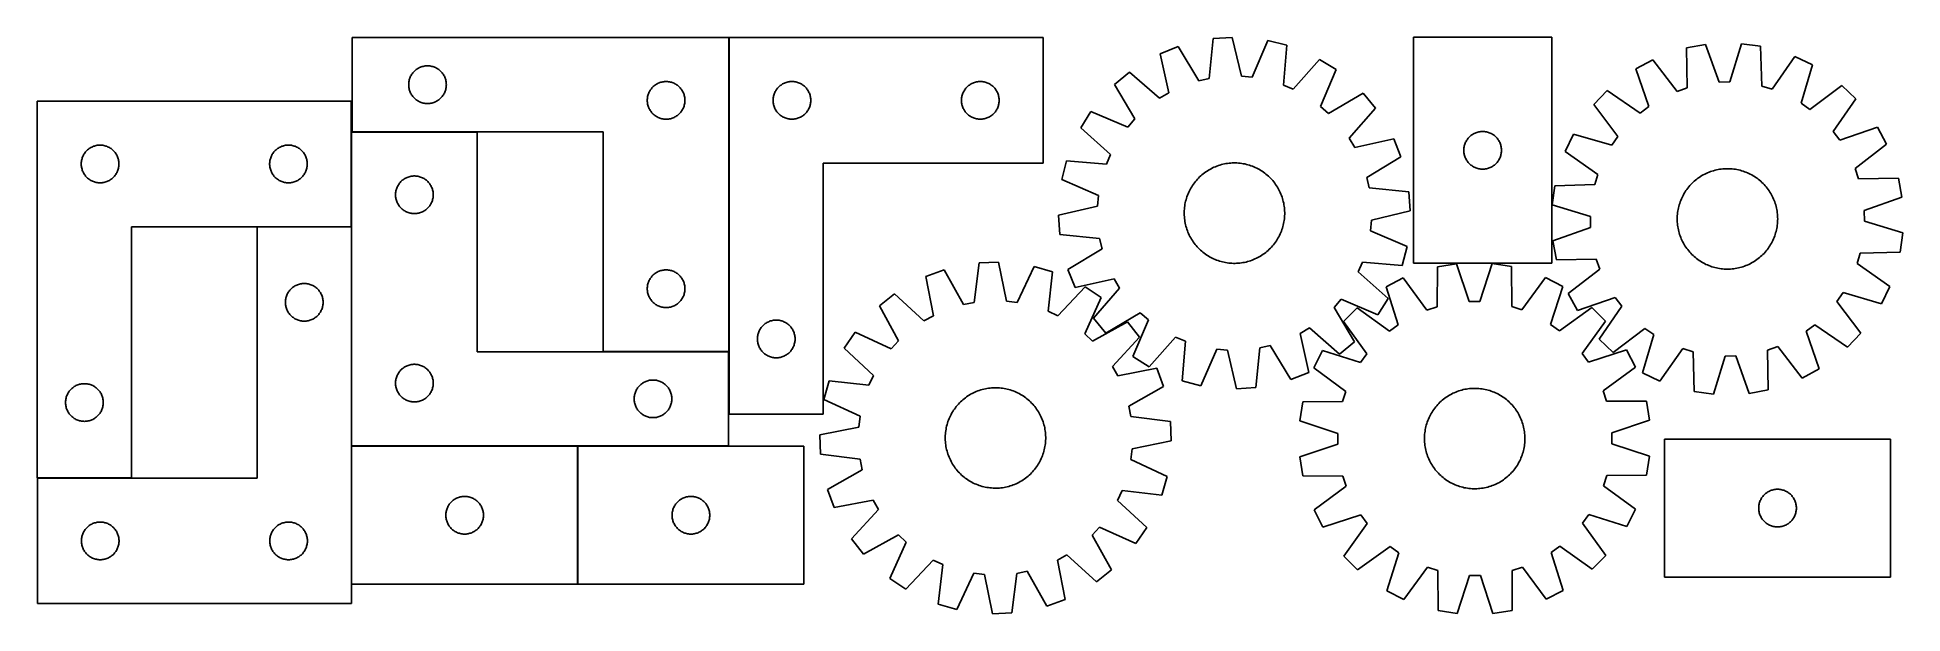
# Model space of a CAD drawing. Header units: millimetres. Extents: x 7 to 1492, y 7 to 466.
import ezdxf

# ---------------------------------------------------------------- set-up
doc = ezdxf.new("R2010")
doc.units = ezdxf.units.MM
doc.layers.add('COMMON', color=5, linetype='CONTINUOUS', true_color=0x0000ff)
doc.layers.add('CUT', color=7, linetype='CONTINUOUS', true_color=0x000000)

msp = doc.modelspace()

# ---------------------------------------------------------------- linework, layer by layer
at = {"layer": 'COMMON'}
for p, q in [((557.72433, 215.337946), (557.72433, 465.337946)), ((257.624329, 390.237945), (357.181823, 390.237945)), ((256.897276, 314.606168), (181.981822, 314.606168)), ((257.081823, 140.137945), (257.081823, 314.506167)), ((457.624329, 215.237945), (557.181823, 215.237945)), ((257.081822, 139.937944), (257.081822, 29.937944)), ((437.181823, 140.037945), (257.181823, 140.037945)), ((437.281823, 139.937944), (437.281823, 29.937944)), ((557.181823, 140.037945), (437.381824, 140.037945)), ((81.897276, 114.606168), (6.981822, 114.606168))]:
    msp.add_line(p, q, dxfattribs=at)
at = {"layer": 'CUT'}
for p, q in [((557.624329, 465.337946), (257.624329, 465.337946)), ((257.624329, 465.337946), (257.624329, 390.337946)), ((557.624329, 215.337946), (557.624329, 465.337946)), ((557.82433, 465.337946), (557.82433, 165.337946)), ((807.82433, 465.337946), (557.82433, 465.337946)), ((807.82433, 365.337946), (807.82433, 465.337946)), ((943.134903, 464.484086), (940.112206, 432.86387)), ((958.48613, 465.518673), (943.134903, 464.484086)), ((965.724274, 434.58998), (958.48613, 465.518673)), ((986.910019, 462.959697), (974.264079, 433.82115)), ((1001.829609, 459.199858), (986.910019, 462.959697)), ((1212.85565, 465.564272), (1102.85565, 465.564272)), ((1102.85565, 465.564272), (1102.85565, 285.564272)), ((1212.85565, 285.564272), (1212.85565, 465.564272)), ((915.311411, 458.134351), (901.031231, 452.40661)), ((901.031231, 452.40661), (907.92766, 421.399933)), ((931.752787, 430.956126), (915.311411, 458.134351)), ((999.156001, 427.548214), (1001.829609, 459.199858)), ((1028.071567, 447.982663), (1007.040257, 424.178068)), ((1041.099085, 439.796436), (1028.071567, 447.982663)), ((1293.355912, 447.674409), (1279.805539, 440.386204)), ((1312.732458, 422.504502), (1293.355912, 447.674409)), ((1335.434525, 459.838902), (1320.295175, 457.094702)), ((1320.295175, 457.094702), (1320.826215, 425.334778)), ((1346.084786, 429.913215), (1335.434525, 459.838902)), ((1363.966317, 460.473443), (1354.65701, 430.10386)), ((1379.212699, 458.405015), (1363.966317, 460.473443)), ((1380.094154, 426.652885), (1379.212699, 458.405015)), ((1406.54413, 450.191691), (1388.305736, 424.185235)), ((1420.405122, 443.513108), (1406.54413, 450.191691)), ((302.80301, 430.146304), (302.941493, 430.906227)), ((302.941493, 430.906227), (303.118913, 431.658012)), ((303.118913, 431.658012), (303.334798, 432.399668)), ((303.334798, 432.399668), (303.588576, 433.129227)), ((303.588576, 433.129227), (303.879575, 433.844754)), ((303.879575, 433.844754), (304.207022, 434.544352)), ((304.207022, 434.544352), (304.57005, 435.226167)), ((304.57005, 435.226167), (304.967695, 435.888388)), ((304.967695, 435.888388), (305.398903, 436.529262)), ((305.398903, 436.529262), (305.862531, 437.147088)), ((305.862531, 437.147088), (306.35735, 437.740227)), ((306.35735, 437.740227), (306.882046, 438.307108)), ((306.882046, 438.307108), (307.435228, 438.846226)), ((307.435228, 438.846226), (308.015431, 439.356152)), ((308.015431, 439.356152), (308.621114, 439.835534)), ((308.621114, 439.835534), (309.250673, 440.283101)), ((309.250673, 440.283101), (309.902437, 440.697665)), ((309.902437, 440.697665), (310.574677, 441.078128)), ((310.574677, 441.078128), (311.265613, 441.42348)), ((311.265613, 441.42348), (311.97341, 441.732805)), ((311.97341, 441.732805), (312.696193, 442.005284)), ((312.696193, 442.005284), (313.432044, 442.240194)), ((313.432044, 442.240194), (314.179012, 442.436911)), ((314.179012, 442.436911), (314.935117, 442.594915)), ((314.935117, 442.594915), (315.698353, 442.713786)), ((315.698353, 442.713786), (316.466697, 442.793208)), ((316.466697, 442.793208), (317.23811, 442.832973)), ((317.23811, 442.832973), (318.010547, 442.832973)), ((318.010547, 442.832973), (318.78196, 442.793208)), ((318.78196, 442.793208), (319.550304, 442.713786)), ((319.550304, 442.713786), (320.31354, 442.594915)), ((320.31354, 442.594915), (321.069645, 442.436911)), ((321.069645, 442.436911), (321.816613, 442.240194)), ((321.816613, 442.240194), (322.552464, 442.005284)), ((322.552464, 442.005284), (323.275247, 441.732805)), ((323.275247, 441.732805), (323.983044, 441.42348)), ((323.983044, 441.42348), (324.67398, 441.078128)), ((324.67398, 441.078128), (325.346221, 440.697665)), ((325.346221, 440.697665), (325.997984, 440.283101)), ((325.997984, 440.283101), (326.627543, 439.835534)), ((326.627543, 439.835534), (327.233226, 439.356152)), ((327.233226, 439.356152), (327.813429, 438.846226)), ((327.813429, 438.846226), (328.366611, 438.307108)), ((328.366611, 438.307108), (328.891308, 437.740227)), ((328.891308, 437.740227), (329.386126, 437.147088)), ((329.386126, 437.147088), (329.849754, 436.529262)), ((329.849754, 436.529262), (330.280962, 435.888388)), ((330.280962, 435.888388), (330.678607, 435.226167)), ((330.678607, 435.226167), (331.041635, 434.544352)), ((331.041635, 434.544352), (331.369082, 433.844754)), ((331.369082, 433.844754), (331.660081, 433.129227)), ((331.660081, 433.129227), (331.913859, 432.399668)), ((331.913859, 432.399668), (332.129744, 431.658012)), ((332.129744, 431.658012), (332.307164, 430.906227)), ((332.307164, 430.906227), (332.445647, 430.146304)), ((876.531694, 437.769722), (864.720405, 427.909499)), ((900.566905, 417.002359), (876.531694, 437.769722)), ((940.112206, 432.86387), (931.752787, 430.956126)), ((974.264079, 433.82115), (965.724274, 434.58998)), ((1028.775437, 410.520124), (1041.099085, 439.796436)), ((1279.805539, 440.386204), (1290.124944, 410.344822)), ((1411.431487, 413.042653), (1420.405122, 443.513108)), ((302.624329, 427.837946), (302.644217, 428.610127)), ((302.644217, 427.065764), (302.624329, 427.837946)), ((302.644217, 428.610127), (302.70383, 429.380261)), ((302.70383, 426.295631), (302.644217, 427.065764)), ((302.70383, 429.380261), (302.80301, 430.146304)), ((302.80301, 425.529587), (302.70383, 426.295631)), ((302.941493, 424.769665), (302.80301, 425.529587)), ((303.118913, 424.017879), (302.941493, 424.769665)), ((303.334798, 423.276223), (303.118913, 424.017879)), ((303.588576, 422.546664), (303.334798, 423.276223)), ((303.879575, 421.831137), (303.588576, 422.546664)), ((304.207022, 421.131539), (303.879575, 421.831137)), ((304.57005, 420.449725), (304.207022, 421.131539)), ((304.967695, 419.787503), (304.57005, 420.449725)), ((305.398903, 419.146629), (304.967695, 419.787503)), ((305.862531, 418.528803), (305.398903, 419.146629)), ((306.35735, 417.935664), (305.862531, 418.528803)), ((306.882046, 417.368783), (306.35735, 417.935664)), ((307.435228, 416.829665), (306.882046, 417.368783)), ((308.015431, 416.319739), (307.435228, 416.829665)), ((308.621114, 415.840357), (308.015431, 416.319739)), ((327.233226, 416.319739), (326.627543, 415.840357)), ((327.813429, 416.829665), (327.233226, 416.319739)), ((328.366611, 417.368783), (327.813429, 416.829665)), ((328.891308, 417.935664), (328.366611, 417.368783)), ((329.386126, 418.528803), (328.891308, 417.935664)), ((329.849754, 419.146629), (329.386126, 418.528803)), ((330.280962, 419.787503), (329.849754, 419.146629)), ((330.678607, 420.449725), (330.280962, 419.787503)), ((331.041635, 421.131539), (330.678607, 420.449725)), ((331.369082, 421.831137), (331.041635, 421.131539)), ((331.660081, 422.546664), (331.369082, 421.831137)), ((331.913859, 423.276223), (331.660081, 422.546664)), ((332.129744, 424.017879), (331.913859, 423.276223)), ((332.307164, 424.769665), (332.129744, 424.017879)), ((332.445647, 425.529587), (332.307164, 424.769665)), ((332.445647, 430.146304), (332.544827, 429.380261)), ((332.544827, 426.295631), (332.445647, 425.529587)), ((332.544827, 429.380261), (332.60444, 428.610127)), ((332.60444, 427.065764), (332.544827, 426.295631)), ((332.60444, 428.610127), (332.624329, 427.837946)), ((332.624329, 427.837946), (332.60444, 427.065764)), ((492.624329, 415.337946), (492.644217, 416.110127)), ((492.644217, 416.110127), (492.70383, 416.880261)), ((492.70383, 416.880261), (492.80301, 417.646304)), ((492.80301, 417.646304), (492.941493, 418.406227)), ((492.941493, 418.406227), (493.118913, 419.158012)), ((493.118913, 419.158012), (493.334798, 419.899668)), ((493.334798, 419.899668), (493.588576, 420.629227)), ((493.588576, 420.629227), (493.879575, 421.344754)), ((493.879575, 421.344754), (494.207022, 422.044352)), ((494.207022, 422.044352), (494.57005, 422.726167)), ((494.57005, 422.726167), (494.967695, 423.388388)), ((494.967695, 423.388388), (495.398903, 424.029262)), ((495.398903, 424.029262), (495.862531, 424.647088)), ((495.862531, 424.647088), (496.35735, 425.240227)), ((496.35735, 425.240227), (496.882046, 425.807108)), ((496.882046, 425.807108), (497.435228, 426.346226)), ((497.435228, 426.346226), (498.015431, 426.856152)), ((498.015431, 426.856152), (498.621114, 427.335534)), ((498.621114, 427.335534), (499.250673, 427.783101)), ((499.250673, 427.783101), (499.902437, 428.197665)), ((499.902437, 428.197665), (500.574677, 428.578128)), ((500.574677, 428.578128), (501.265613, 428.92348)), ((501.265613, 428.92348), (501.97341, 429.232805)), ((501.97341, 429.232805), (502.696193, 429.505284)), ((502.696193, 429.505284), (503.432044, 429.740194)), ((503.432044, 429.740194), (504.179012, 429.936911)), ((504.179012, 429.936911), (504.935117, 430.094915)), ((504.935117, 430.094915), (505.698353, 430.213786)), ((505.698353, 430.213786), (506.466697, 430.293208)), ((506.466697, 430.293208), (507.23811, 430.332973)), ((507.23811, 430.332973), (508.010547, 430.332973)), ((508.010547, 430.332973), (508.78196, 430.293208)), ((508.78196, 430.293208), (509.550304, 430.213786)), ((509.550304, 430.213786), (510.31354, 430.094915)), ((510.31354, 430.094915), (511.069645, 429.936911)), ((511.069645, 429.936911), (511.816613, 429.740194)), ((511.816613, 429.740194), (512.552464, 429.505284)), ((512.552464, 429.505284), (513.275247, 429.232805)), ((513.275247, 429.232805), (513.983044, 428.92348)), ((513.983044, 428.92348), (514.67398, 428.578128)), ((514.67398, 428.578128), (515.346221, 428.197665)), ((515.346221, 428.197665), (515.997984, 427.783101)), ((515.997984, 427.783101), (516.627543, 427.335534)), ((516.627543, 427.335534), (517.233226, 426.856152)), ((517.233226, 426.856152), (517.813429, 426.346226)), ((517.813429, 426.346226), (518.366611, 425.807108)), ((518.366611, 425.807108), (518.891308, 425.240227)), ((518.891308, 425.240227), (519.386126, 424.647088)), ((519.386126, 424.647088), (519.849754, 424.029262)), ((519.849754, 424.029262), (520.280962, 423.388388)), ((520.280962, 423.388388), (520.678607, 422.726167)), ((520.678607, 422.726167), (521.041635, 422.044352)), ((521.041635, 422.044352), (521.369082, 421.344754)), ((521.369082, 421.344754), (521.660081, 420.629227)), ((521.660081, 420.629227), (521.913859, 419.899668)), ((521.913859, 419.899668), (522.129744, 419.158012)), ((522.129744, 419.158012), (522.307164, 418.406227)), ((522.307164, 418.406227), (522.445647, 417.646304)), ((522.445647, 417.646304), (522.544827, 416.880261)), ((522.544827, 416.880261), (522.60444, 416.110127)), ((522.60444, 416.110127), (522.624329, 415.337946)), ((592.829303, 415.724164), (592.869067, 416.495578)), ((592.869067, 416.495578), (592.948489, 417.263921)), ((592.948489, 417.263921), (593.06736, 418.027157)), ((593.06736, 418.027157), (593.225364, 418.783262)), ((593.225364, 418.783262), (593.422081, 419.53023)), ((593.422081, 419.53023), (593.656991, 420.266081)), ((593.656991, 420.266081), (593.92947, 420.988864)), ((593.92947, 420.988864), (594.238796, 421.696661)), ((594.238796, 421.696661), (594.584148, 422.387597)), ((594.584148, 422.387597), (594.96461, 423.059838)), ((594.96461, 423.059838), (595.379174, 423.711601)), ((595.379174, 423.711601), (595.826741, 424.34116)), ((595.826741, 424.34116), (596.306123, 424.946843)), ((596.306123, 424.946843), (596.816049, 425.527046)), ((596.816049, 425.527046), (597.355167, 426.080228)), ((597.355167, 426.080228), (597.922048, 426.604925)), ((597.922048, 426.604925), (598.515187, 427.099743)), ((598.515187, 427.099743), (599.133013, 427.563371)), ((599.133013, 427.563371), (599.773887, 427.994579)), ((599.773887, 427.994579), (600.436109, 428.392224)), ((600.436109, 428.392224), (601.117923, 428.755252)), ((601.117923, 428.755252), (601.817521, 429.082699)), ((601.817521, 429.082699), (602.533048, 429.373698)), ((602.533048, 429.373698), (603.262607, 429.627476)), ((603.262607, 429.627476), (604.004263, 429.843361)), ((604.004263, 429.843361), (604.756049, 430.020781)), ((604.756049, 430.020781), (605.515971, 430.159264)), ((605.515971, 430.159264), (606.282015, 430.258444)), ((606.282015, 430.258444), (607.052148, 430.318057)), ((607.052148, 430.318057), (607.82433, 430.337946)), ((607.82433, 430.337946), (608.596511, 430.318057)), ((608.596511, 430.318057), (609.366645, 430.258444)), ((609.366645, 430.258444), (610.132688, 430.159264)), ((610.132688, 430.159264), (610.892611, 430.020781)), ((610.892611, 430.020781), (611.644396, 429.843361)), ((611.644396, 429.843361), (612.386052, 429.627476)), ((612.386052, 429.627476), (613.115611, 429.373698)), ((613.115611, 429.373698), (613.831138, 429.082699)), ((613.831138, 429.082699), (614.530736, 428.755252)), ((614.530736, 428.755252), (615.212551, 428.392224)), ((615.212551, 428.392224), (615.874772, 427.994579)), ((615.874772, 427.994579), (616.515646, 427.563371)), ((616.515646, 427.563371), (617.133472, 427.099743)), ((617.133472, 427.099743), (617.726611, 426.604925)), ((617.726611, 426.604925), (618.293492, 426.080228)), ((618.293492, 426.080228), (618.83261, 425.527046)), ((618.83261, 425.527046), (619.342536, 424.946843)), ((619.342536, 424.946843), (619.821918, 424.34116)), ((619.821918, 424.34116), (620.269485, 423.711601)), ((620.269485, 423.711601), (620.684049, 423.059838)), ((620.684049, 423.059838), (621.064512, 422.387597)), ((621.064512, 422.387597), (621.409863, 421.696661)), ((621.409863, 421.696661), (621.719189, 420.988864)), ((621.719189, 420.988864), (621.991668, 420.266081)), ((621.991668, 420.266081), (622.226578, 419.53023)), ((622.226578, 419.53023), (622.423295, 418.783262)), ((622.423295, 418.783262), (622.581299, 418.027157)), ((622.581299, 418.027157), (622.70017, 417.263921)), ((622.70017, 417.263921), (622.779592, 416.495578)), ((622.779592, 416.495578), (622.819357, 415.724164)), ((742.829303, 415.724164), (742.869067, 416.495578)), ((742.869067, 416.495578), (742.948489, 417.263921)), ((742.948489, 417.263921), (743.06736, 418.027157)), ((743.06736, 418.027157), (743.225364, 418.783262)), ((743.225364, 418.783262), (743.422081, 419.53023)), ((743.422081, 419.53023), (743.656991, 420.266081)), ((743.656991, 420.266081), (743.92947, 420.988864)), ((743.92947, 420.988864), (744.238796, 421.696661)), ((744.238796, 421.696661), (744.584148, 422.387597)), ((744.584148, 422.387597), (744.96461, 423.059838)), ((744.96461, 423.059838), (745.379174, 423.711601)), ((745.379174, 423.711601), (745.826741, 424.34116)), ((745.826741, 424.34116), (746.306123, 424.946843)), ((746.306123, 424.946843), (746.816049, 425.527046)), ((746.816049, 425.527046), (747.355167, 426.080228)), ((747.355167, 426.080228), (747.922048, 426.604925)), ((747.922048, 426.604925), (748.515187, 427.099743)), ((748.515187, 427.099743), (749.133013, 427.563371)), ((749.133013, 427.563371), (749.773887, 427.994579)), ((749.773887, 427.994579), (750.436109, 428.392224)), ((750.436109, 428.392224), (751.117923, 428.755252)), ((751.117923, 428.755252), (751.817521, 429.082699)), ((751.817521, 429.082699), (752.533048, 429.373698)), ((752.533048, 429.373698), (753.262607, 429.627476)), ((753.262607, 429.627476), (754.004263, 429.843361)), ((754.004263, 429.843361), (754.756049, 430.020781)), ((754.756049, 430.020781), (755.515971, 430.159264)), ((755.515971, 430.159264), (756.282015, 430.258444)), ((756.282015, 430.258444), (757.052148, 430.318057)), ((757.052148, 430.318057), (757.82433, 430.337946)), ((757.82433, 430.337946), (758.596511, 430.318057)), ((758.596511, 430.318057), (759.366645, 430.258444)), ((759.366645, 430.258444), (760.132688, 430.159264)), ((760.132688, 430.159264), (760.892611, 430.020781)), ((760.892611, 430.020781), (761.644396, 429.843361)), ((761.644396, 429.843361), (762.386052, 429.627476)), ((762.386052, 429.627476), (763.115611, 429.373698)), ((763.115611, 429.373698), (763.831138, 429.082699)), ((763.831138, 429.082699), (764.530736, 428.755252)), ((764.530736, 428.755252), (765.212551, 428.392224)), ((765.212551, 428.392224), (765.874772, 427.994579)), ((765.874772, 427.994579), (766.515646, 427.563371)), ((766.515646, 427.563371), (767.133472, 427.099743)), ((767.133472, 427.099743), (767.726611, 426.604925)), ((767.726611, 426.604925), (768.293492, 426.080228)), ((768.293492, 426.080228), (768.83261, 425.527046)), ((768.83261, 425.527046), (769.342536, 424.946843)), ((769.342536, 424.946843), (769.821918, 424.34116)), ((769.821918, 424.34116), (770.269485, 423.711601)), ((770.269485, 423.711601), (770.684049, 423.059838)), ((770.684049, 423.059838), (771.064512, 422.387597)), ((771.064512, 422.387597), (771.409863, 421.696661)), ((771.409863, 421.696661), (771.719189, 420.988864)), ((771.719189, 420.988864), (771.991668, 420.266081)), ((771.991668, 420.266081), (772.226578, 419.53023)), ((772.226578, 419.53023), (772.423295, 418.783262)), ((772.423295, 418.783262), (772.581299, 418.027157)), ((772.581299, 418.027157), (772.70017, 417.263921)), ((772.70017, 417.263921), (772.779592, 416.495578)), ((772.779592, 416.495578), (772.819357, 415.724164)), ((864.720405, 427.909499), (880.860889, 400.55151)), ((907.92766, 421.399933), (900.566905, 417.002359)), ((1007.040257, 424.178068), (999.156001, 427.548214)), ((1062.590367, 421.019039), (1035.232378, 404.878556)), ((1072.45059, 409.20775), (1062.590367, 421.019039)), ((1257.095808, 423.102282), (1246.460816, 411.983492)), ((1283.301927, 405.15196), (1257.095808, 423.102282)), ((1320.826215, 425.334778), (1312.732458, 422.504502)), ((1354.65701, 430.10386), (1346.084786, 429.913215)), ((1388.305736, 424.185235), (1380.094154, 426.652885)), ((1443.8608, 427.255896), (1418.47862, 408.158261)), ((1437.029269, 390.414785), (1454.979591, 416.620904)), ((1454.979591, 416.620904), (1443.8608, 427.255896)), ((6.897276, 414.706168), (6.897276, 114.706168)), ((256.897276, 414.706168), (6.897276, 414.706168)), ((256.897276, 314.706168), (256.897276, 414.706168)), ((309.250673, 415.39279), (308.621114, 415.840357)), ((309.902437, 414.978226), (309.250673, 415.39279)), ((310.574677, 414.597764), (309.902437, 414.978226)), ((311.265613, 414.252412), (310.574677, 414.597764)), ((311.97341, 413.943086), (311.265613, 414.252412)), ((312.696193, 413.670607), (311.97341, 413.943086)), ((313.432044, 413.435697), (312.696193, 413.670607)), ((314.179012, 413.23898), (313.432044, 413.435697)), ((314.935117, 413.080976), (314.179012, 413.23898)), ((315.698353, 412.962105), (314.935117, 413.080976)), ((316.466697, 412.882683), (315.698353, 412.962105)), ((317.23811, 412.842919), (316.466697, 412.882683)), ((318.010547, 412.842919), (317.23811, 412.842919)), ((318.78196, 412.882683), (318.010547, 412.842919)), ((319.550304, 412.962105), (318.78196, 412.882683)), ((320.31354, 413.080976), (319.550304, 412.962105)), ((321.069645, 413.23898), (320.31354, 413.080976)), ((321.816613, 413.435697), (321.069645, 413.23898)), ((322.552464, 413.670607), (321.816613, 413.435697)), ((323.275247, 413.943086), (322.552464, 413.670607)), ((323.983044, 414.252412), (323.275247, 413.943086)), ((324.67398, 414.597764), (323.983044, 414.252412)), ((325.346221, 414.978226), (324.67398, 414.597764)), ((325.997984, 415.39279), (325.346221, 414.978226)), ((326.627543, 415.840357), (325.997984, 415.39279)), ((492.644217, 414.565764), (492.624329, 415.337946)), ((492.70383, 413.795631), (492.644217, 414.565764)), ((492.80301, 413.029587), (492.70383, 413.795631)), ((492.941493, 412.269665), (492.80301, 413.029587)), ((493.118913, 411.517879), (492.941493, 412.269665)), ((493.334798, 410.776223), (493.118913, 411.517879)), ((493.588576, 410.046664), (493.334798, 410.776223)), ((493.879575, 409.331137), (493.588576, 410.046664)), ((494.207022, 408.631539), (493.879575, 409.331137)), ((494.57005, 407.949725), (494.207022, 408.631539)), ((494.967695, 407.287503), (494.57005, 407.949725)), ((495.398903, 406.646629), (494.967695, 407.287503)), ((495.862531, 406.028803), (495.398903, 406.646629)), ((496.35735, 405.435664), (495.862531, 406.028803)), ((496.882046, 404.868783), (496.35735, 405.435664)), ((497.435228, 404.329665), (496.882046, 404.868783)), ((498.015431, 403.819739), (497.435228, 404.329665)), ((498.621114, 403.340357), (498.015431, 403.819739)), ((499.250673, 402.89279), (498.621114, 403.340357)), ((499.902437, 402.478226), (499.250673, 402.89279)), ((500.574677, 402.097764), (499.902437, 402.478226)), ((501.265613, 401.752412), (500.574677, 402.097764)), ((501.97341, 401.443086), (501.265613, 401.752412)), ((502.696193, 401.170607), (501.97341, 401.443086)), ((503.432044, 400.935697), (502.696193, 401.170607)), ((512.552464, 401.170607), (511.816613, 400.935697)), ((513.275247, 401.443086), (512.552464, 401.170607)), ((513.983044, 401.752412), (513.275247, 401.443086)), ((514.67398, 402.097764), (513.983044, 401.752412)), ((515.346221, 402.478226), (514.67398, 402.097764)), ((515.997984, 402.89279), (515.346221, 402.478226)), ((516.627543, 403.340357), (515.997984, 402.89279)), ((517.233226, 403.819739), (516.627543, 403.340357)), ((517.813429, 404.329665), (517.233226, 403.819739)), ((518.366611, 404.868783), (517.813429, 404.329665)), ((518.891308, 405.435664), (518.366611, 404.868783)), ((519.386126, 406.028803), (518.891308, 405.435664)), ((519.849754, 406.646629), (519.386126, 406.028803)), ((520.280962, 407.287503), (519.849754, 406.646629)), ((520.678607, 407.949725), (520.280962, 407.287503)), ((521.041635, 408.631539), (520.678607, 407.949725)), ((521.369082, 409.331137), (521.041635, 408.631539)), ((521.660081, 410.046664), (521.369082, 409.331137)), ((521.913859, 410.776223), (521.660081, 410.046664)), ((522.129744, 411.517879), (521.913859, 410.776223)), ((522.307164, 412.269665), (522.129744, 411.517879)), ((522.445647, 413.029587), (522.307164, 412.269665)), ((522.544827, 413.795631), (522.445647, 413.029587)), ((522.60444, 414.565764), (522.544827, 413.795631)), ((522.624329, 415.337946), (522.60444, 414.565764)), ((592.829303, 414.951727), (592.829303, 415.724164)), ((592.869067, 414.180314), (592.829303, 414.951727)), ((592.948489, 413.41197), (592.869067, 414.180314)), ((593.06736, 412.648734), (592.948489, 413.41197)), ((593.225364, 411.892629), (593.06736, 412.648734)), ((593.422081, 411.145661), (593.225364, 411.892629)), ((593.656991, 410.40981), (593.422081, 411.145661)), ((593.92947, 409.687027), (593.656991, 410.40981)), ((594.238796, 408.97923), (593.92947, 409.687027)), ((594.584148, 408.288294), (594.238796, 408.97923)), ((594.96461, 407.616054), (594.584148, 408.288294)), ((595.379174, 406.96429), (594.96461, 407.616054)), ((595.826741, 406.334731), (595.379174, 406.96429)), ((596.306123, 405.729048), (595.826741, 406.334731)), ((596.816049, 405.148846), (596.306123, 405.729048)), ((597.355167, 404.595663), (596.816049, 405.148846)), ((597.922048, 404.070967), (597.355167, 404.595663)), ((598.515187, 403.576148), (597.922048, 404.070967)), ((599.133013, 403.112521), (598.515187, 403.576148)), ((599.773887, 402.681312), (599.133013, 403.112521)), ((600.436109, 402.283667), (599.773887, 402.681312)), ((601.117923, 401.920639), (600.436109, 402.283667)), ((601.817521, 401.593192), (601.117923, 401.920639)), ((602.533048, 401.302193), (601.817521, 401.593192)), ((603.262607, 401.048415), (602.533048, 401.302193)), ((613.115611, 401.302193), (612.386052, 401.048415)), ((613.831138, 401.593192), (613.115611, 401.302193)), ((614.530736, 401.920639), (613.831138, 401.593192)), ((615.212551, 402.283667), (614.530736, 401.920639)), ((615.874772, 402.681312), (615.212551, 402.283667)), ((616.515646, 403.112521), (615.874772, 402.681312)), ((617.133472, 403.576148), (616.515646, 403.112521)), ((617.726611, 404.070967), (617.133472, 403.576148)), ((618.293492, 404.595663), (617.726611, 404.070967)), ((618.83261, 405.148846), (618.293492, 404.595663)), ((619.342536, 405.729048), (618.83261, 405.148846)), ((619.821918, 406.334731), (619.342536, 405.729048)), ((620.269485, 406.96429), (619.821918, 406.334731)), ((620.684049, 407.616054), (620.269485, 406.96429)), ((621.064512, 408.288294), (620.684049, 407.616054)), ((621.409863, 408.97923), (621.064512, 408.288294)), ((621.719189, 409.687027), (621.409863, 408.97923)), ((621.991668, 410.40981), (621.719189, 409.687027)), ((622.226578, 411.145661), (621.991668, 410.40981)), ((622.423295, 411.892629), (622.226578, 411.145661)), ((622.581299, 412.648734), (622.423295, 411.892629)), ((622.70017, 413.41197), (622.581299, 412.648734)), ((622.779592, 414.180314), (622.70017, 413.41197)), ((622.819357, 414.951727), (622.779592, 414.180314)), ((622.819357, 415.724164), (622.819357, 414.951727)), ((742.829303, 414.951727), (742.829303, 415.724164)), ((742.869067, 414.180314), (742.829303, 414.951727)), ((742.948489, 413.41197), (742.869067, 414.180314)), ((743.06736, 412.648734), (742.948489, 413.41197)), ((743.225364, 411.892629), (743.06736, 412.648734)), ((743.422081, 411.145661), (743.225364, 411.892629)), ((743.656991, 410.40981), (743.422081, 411.145661)), ((743.92947, 409.687027), (743.656991, 410.40981)), ((744.238796, 408.97923), (743.92947, 409.687027)), ((744.584148, 408.288294), (744.238796, 408.97923)), ((744.96461, 407.616054), (744.584148, 408.288294)), ((745.379174, 406.96429), (744.96461, 407.616054)), ((745.826741, 406.334731), (745.379174, 406.96429)), ((746.306123, 405.729048), (745.826741, 406.334731)), ((746.816049, 405.148846), (746.306123, 405.729048)), ((747.355167, 404.595663), (746.816049, 405.148846)), ((747.922048, 404.070967), (747.355167, 404.595663)), ((748.515187, 403.576148), (747.922048, 404.070967)), ((749.133013, 403.112521), (748.515187, 403.576148)), ((749.773887, 402.681312), (749.133013, 403.112521)), ((750.436109, 402.283667), (749.773887, 402.681312)), ((751.117923, 401.920639), (750.436109, 402.283667)), ((751.817521, 401.593192), (751.117923, 401.920639)), ((752.533048, 401.302193), (751.817521, 401.593192)), ((753.262607, 401.048415), (752.533048, 401.302193)), ((763.115611, 401.302193), (762.386052, 401.048415)), ((763.831138, 401.593192), (763.115611, 401.302193)), ((764.530736, 401.920639), (763.831138, 401.593192)), ((765.212551, 402.283667), (764.530736, 401.920639)), ((765.874772, 402.681312), (765.212551, 402.283667)), ((766.515646, 403.112521), (765.874772, 402.681312)), ((767.133472, 403.576148), (766.515646, 403.112521)), ((767.726611, 404.070967), (767.133472, 403.576148)), ((768.293492, 404.595663), (767.726611, 404.070967)), ((768.83261, 405.148846), (768.293492, 404.595663)), ((769.342536, 405.729048), (768.83261, 405.148846)), ((769.821918, 406.334731), (769.342536, 405.729048)), ((770.269485, 406.96429), (769.821918, 406.334731)), ((770.684049, 407.616054), (770.269485, 406.96429)), ((771.064512, 408.288294), (770.684049, 407.616054)), ((771.409863, 408.97923), (771.064512, 408.288294)), ((771.719189, 409.687027), (771.409863, 408.97923)), ((771.991668, 410.40981), (771.719189, 409.687027)), ((772.226578, 411.145661), (771.991668, 410.40981)), ((772.423295, 411.892629), (772.226578, 411.145661)), ((772.581299, 412.648734), (772.423295, 411.892629)), ((772.70017, 413.41197), (772.581299, 412.648734)), ((772.779592, 414.180314), (772.70017, 413.41197)), ((772.819357, 414.951727), (772.779592, 414.180314)), ((772.819357, 415.724164), (772.819357, 414.951727)), ((845.943008, 406.418218), (837.756781, 393.390699)), ((875.21932, 394.09457), (845.943008, 406.418218)), ((1035.232378, 404.878556), (1028.775437, 410.520124)), ((1051.683226, 385.172539), (1072.45059, 409.20775)), ((1246.460816, 411.983492), (1265.558451, 386.601311)), ((1290.124944, 410.344822), (1283.301927, 405.15196)), ((1418.47862, 408.158261), (1411.431487, 413.042653)), ((357.181823, 390.137945), (257.181823, 390.137945)), ((257.181823, 390.137945), (257.181823, 140.137945)), ((257.624329, 390.337946), (457.624329, 390.337946)), ((357.181823, 215.137945), (357.181823, 390.137945)), ((457.624329, 390.337946), (457.624329, 215.337946)), ((504.179012, 400.73898), (503.432044, 400.935697)), ((504.935117, 400.580976), (504.179012, 400.73898)), ((505.698353, 400.462105), (504.935117, 400.580976)), ((506.466697, 400.382683), (505.698353, 400.462105)), ((507.23811, 400.342919), (506.466697, 400.382683)), ((508.010547, 400.342919), (507.23811, 400.342919)), ((508.78196, 400.382683), (508.010547, 400.342919)), ((509.550304, 400.462105), (508.78196, 400.382683)), ((510.31354, 400.580976), (509.550304, 400.462105)), ((511.069645, 400.73898), (510.31354, 400.580976)), ((511.816613, 400.935697), (511.069645, 400.73898)), ((604.004263, 400.83253), (603.262607, 401.048415)), ((604.756049, 400.65511), (604.004263, 400.83253)), ((605.515971, 400.516627), (604.756049, 400.65511)), ((606.282015, 400.417447), (605.515971, 400.516627)), ((607.052148, 400.357834), (606.282015, 400.417447)), ((607.82433, 400.337946), (607.052148, 400.357834)), ((608.596511, 400.357834), (607.82433, 400.337946)), ((609.366645, 400.417447), (608.596511, 400.357834)), ((610.132688, 400.516627), (609.366645, 400.417447)), ((610.892611, 400.65511), (610.132688, 400.516627)), ((611.644396, 400.83253), (610.892611, 400.65511)), ((612.386052, 401.048415), (611.644396, 400.83253)), ((754.004263, 400.83253), (753.262607, 401.048415)), ((754.756049, 400.65511), (754.004263, 400.83253)), ((755.515971, 400.516627), (754.756049, 400.65511)), ((756.282015, 400.417447), (755.515971, 400.516627)), ((757.052148, 400.357834), (756.282015, 400.417447)), ((757.82433, 400.337946), (757.052148, 400.357834)), ((758.596511, 400.357834), (757.82433, 400.337946)), ((759.366645, 400.417447), (758.596511, 400.357834)), ((760.132688, 400.516627), (759.366645, 400.417447)), ((760.892611, 400.65511), (760.132688, 400.516627)), ((761.644396, 400.83253), (760.892611, 400.65511)), ((762.386052, 401.048415), (761.644396, 400.83253)), ((837.756781, 393.390699), (861.561377, 372.359389)), ((880.860889, 400.55151), (875.21932, 394.09457)), ((1146.847369, 385.753372), (1147.386488, 386.306555)), ((1147.386488, 386.306555), (1147.953368, 386.831251)), ((1147.953368, 386.831251), (1148.546508, 387.326069)), ((1148.546508, 387.326069), (1149.164333, 387.789697)), ((1149.164333, 387.789697), (1149.805207, 388.220905)), ((1149.805207, 388.220905), (1150.467429, 388.618551)), ((1150.467429, 388.618551), (1151.149243, 388.981578)), ((1151.149243, 388.981578), (1151.848841, 389.309026)), ((1151.848841, 389.309026), (1152.564369, 389.600024)), ((1152.564369, 389.600024), (1153.293927, 389.853803)), ((1153.293927, 389.853803), (1154.035583, 390.069688)), ((1154.035583, 390.069688), (1154.787369, 390.247107)), ((1154.787369, 390.247107), (1155.547291, 390.38559)), ((1155.547291, 390.38559), (1156.313335, 390.48477)), ((1156.313335, 390.48477), (1157.083469, 390.544383)), ((1157.083469, 390.544383), (1157.85565, 390.564272)), ((1157.85565, 390.564272), (1158.627831, 390.544383)), ((1158.627831, 390.544383), (1159.397965, 390.48477)), ((1159.397965, 390.48477), (1160.164009, 390.38559)), ((1160.164009, 390.38559), (1160.923931, 390.247107)), ((1160.923931, 390.247107), (1161.675717, 390.069688)), ((1161.675717, 390.069688), (1162.417372, 389.853803)), ((1162.417372, 389.853803), (1163.146931, 389.600024)), ((1163.146931, 389.600024), (1163.862458, 389.309026)), ((1163.862458, 389.309026), (1164.562057, 388.981578)), ((1164.562057, 388.981578), (1165.243871, 388.618551)), ((1165.243871, 388.618551), (1165.906093, 388.220905)), ((1165.906093, 388.220905), (1166.546966, 387.789697)), ((1166.546966, 387.789697), (1167.164792, 387.326069)), ((1167.164792, 387.326069), (1167.757932, 386.831251)), ((1167.757932, 386.831251), (1168.324812, 386.306555)), ((1168.324812, 386.306555), (1168.86393, 385.753372)), ((1230.203604, 388.527813), (1223.525021, 374.666822)), ((1260.674059, 379.554178), (1230.203604, 388.527813)), ((1265.558451, 386.601311), (1260.674059, 379.554178)), ((1442.22213, 383.591768), (1437.029269, 390.414785)), ((1472.263512, 393.911173), (1442.22213, 383.591768)), ((1479.551718, 380.3608), (1472.263512, 393.911173)), ((43.311742, 371.064883), (43.657094, 371.755819)), ((43.657094, 371.755819), (44.037556, 372.42806)), ((44.037556, 372.42806), (44.452121, 373.079823)), ((44.452121, 373.079823), (44.899687, 373.709382)), ((44.899687, 373.709382), (45.379069, 374.315065)), ((45.379069, 374.315065), (45.888995, 374.895268)), ((45.888995, 374.895268), (46.428114, 375.44845)), ((46.428114, 375.44845), (46.994994, 375.973147)), ((46.994994, 375.973147), (47.588134, 376.467965)), ((47.588134, 376.467965), (48.205959, 376.931593)), ((48.205959, 376.931593), (48.846833, 377.362801)), ((48.846833, 377.362801), (49.509055, 377.760446)), ((49.509055, 377.760446), (50.190869, 378.123474)), ((50.190869, 378.123474), (50.890467, 378.450921)), ((50.890467, 378.450921), (51.605995, 378.74192)), ((51.605995, 378.74192), (52.335553, 378.995698)), ((52.335553, 378.995698), (53.077209, 379.211583)), ((53.077209, 379.211583), (53.828995, 379.389003)), ((53.828995, 379.389003), (54.588917, 379.527486)), ((54.588917, 379.527486), (55.354961, 379.626666)), ((55.354961, 379.626666), (56.125095, 379.686279)), ((56.125095, 379.686279), (56.897276, 379.706168)), ((56.897276, 379.706168), (57.669457, 379.686279)), ((57.669457, 379.686279), (58.439591, 379.626666)), ((58.439591, 379.626666), (59.205634, 379.527486)), ((59.205634, 379.527486), (59.965557, 379.389003)), ((59.965557, 379.389003), (60.717343, 379.211583)), ((60.717343, 379.211583), (61.458998, 378.995698)), ((61.458998, 378.995698), (62.188557, 378.74192)), ((62.188557, 378.74192), (62.904084, 378.450921)), ((62.904084, 378.450921), (63.603683, 378.123474)), ((63.603683, 378.123474), (64.285497, 377.760446)), ((64.285497, 377.760446), (64.947719, 377.362801)), ((64.947719, 377.362801), (65.588592, 376.931593)), ((65.588592, 376.931593), (66.206418, 376.467965)), ((66.206418, 376.467965), (66.799558, 375.973147)), ((66.799558, 375.973147), (67.366438, 375.44845)), ((67.366438, 375.44845), (67.905556, 374.895268)), ((67.905556, 374.895268), (68.415483, 374.315065)), ((68.415483, 374.315065), (68.894865, 373.709382)), ((68.894865, 373.709382), (69.342431, 373.079823)), ((69.342431, 373.079823), (69.756995, 372.42806)), ((69.756995, 372.42806), (70.137458, 371.755819)), ((70.137458, 371.755819), (70.48281, 371.064883)), ((193.311742, 371.064883), (193.657094, 371.755819)), ((193.657094, 371.755819), (194.037556, 372.42806)), ((194.037556, 372.42806), (194.452121, 373.079823)), ((194.452121, 373.079823), (194.899687, 373.709382)), ((194.899687, 373.709382), (195.379069, 374.315065)), ((195.379069, 374.315065), (195.888995, 374.895268)), ((195.888995, 374.895268), (196.428114, 375.44845)), ((196.428114, 375.44845), (196.994994, 375.973147)), ((196.994994, 375.973147), (197.588134, 376.467965)), ((197.588134, 376.467965), (198.205959, 376.931593)), ((198.205959, 376.931593), (198.846833, 377.362801)), ((198.846833, 377.362801), (199.509055, 377.760446)), ((199.509055, 377.760446), (200.190869, 378.123474)), ((200.190869, 378.123474), (200.890467, 378.450921)), ((200.890467, 378.450921), (201.605995, 378.74192)), ((201.605995, 378.74192), (202.335553, 378.995698)), ((202.335553, 378.995698), (203.077209, 379.211583)), ((203.077209, 379.211583), (203.828995, 379.389003)), ((203.828995, 379.389003), (204.588917, 379.527486)), ((204.588917, 379.527486), (205.354961, 379.626666)), ((205.354961, 379.626666), (206.125095, 379.686279)), ((206.125095, 379.686279), (206.897276, 379.706168)), ((206.897276, 379.706168), (207.669457, 379.686279)), ((207.669457, 379.686279), (208.439591, 379.626666)), ((208.439591, 379.626666), (209.205634, 379.527486)), ((209.205634, 379.527486), (209.965557, 379.389003)), ((209.965557, 379.389003), (210.717343, 379.211583)), ((210.717343, 379.211583), (211.458998, 378.995698)), ((211.458998, 378.995698), (212.188557, 378.74192)), ((212.188557, 378.74192), (212.904084, 378.450921)), ((212.904084, 378.450921), (213.603683, 378.123474)), ((213.603683, 378.123474), (214.285497, 377.760446)), ((214.285497, 377.760446), (214.947719, 377.362801)), ((214.947719, 377.362801), (215.588592, 376.931593)), ((215.588592, 376.931593), (216.206418, 376.467965)), ((216.206418, 376.467965), (216.799558, 375.973147)), ((216.799558, 375.973147), (217.366438, 375.44845)), ((217.366438, 375.44845), (217.905556, 374.895268)), ((217.905556, 374.895268), (218.415483, 374.315065)), ((218.415483, 374.315065), (218.894865, 373.709382)), ((218.894865, 373.709382), (219.342431, 373.079823)), ((219.342431, 373.079823), (219.756995, 372.42806)), ((219.756995, 372.42806), (220.137458, 371.755819)), ((220.137458, 371.755819), (220.48281, 371.064883)), ((861.561377, 372.359389), (858.191231, 364.475133)), ((1056.080801, 377.811785), (1051.683226, 385.172539)), ((1087.087478, 384.708213), (1056.080801, 377.811785)), ((1092.815219, 370.428033), (1087.087478, 384.708213)), ((1142.860623, 375.950491), (1142.900387, 376.721904)), ((1142.860623, 375.178053), (1142.860623, 375.950491)), ((1142.900387, 374.40664), (1142.860623, 375.178053)), ((1142.900387, 376.721904), (1142.97981, 377.490247)), ((1142.97981, 373.638297), (1142.900387, 374.40664)), ((1142.97981, 377.490247), (1143.098681, 378.253483)), ((1143.098681, 372.875061), (1142.97981, 373.638297)), ((1143.098681, 378.253483), (1143.256684, 379.009588)), ((1143.256684, 372.118956), (1143.098681, 372.875061)), ((1143.256684, 379.009588), (1143.453402, 379.756557)), ((1143.453402, 371.371987), (1143.256684, 372.118956)), ((1143.453402, 379.756557), (1143.688311, 380.492408)), ((1143.688311, 370.636136), (1143.453402, 371.371987)), ((1143.688311, 380.492408), (1143.96079, 381.21519)), ((1143.96079, 381.21519), (1144.270116, 381.922988)), ((1144.270116, 381.922988), (1144.615468, 382.613923)), ((1144.615468, 382.613923), (1144.99593, 383.286164)), ((1144.99593, 383.286164), (1145.410495, 383.937928)), ((1145.410495, 383.937928), (1145.858061, 384.567486)), ((1145.858061, 384.567486), (1146.337443, 385.17317)), ((1146.337443, 385.17317), (1146.847369, 385.753372)), ((1168.86393, 385.753372), (1169.373857, 385.17317)), ((1169.373857, 385.17317), (1169.853239, 384.567486)), ((1169.853239, 384.567486), (1170.300805, 383.937928)), ((1170.300805, 383.937928), (1170.715369, 383.286164)), ((1170.715369, 383.286164), (1171.095832, 382.613923)), ((1171.095832, 382.613923), (1171.441184, 381.922988)), ((1171.441184, 381.922988), (1171.750509, 381.21519)), ((1171.750509, 381.21519), (1172.022988, 380.492408)), ((1172.022988, 380.492408), (1172.257898, 379.756557)), ((1172.257898, 371.371987), (1172.022988, 370.636136)), ((1172.257898, 379.756557), (1172.454615, 379.009588)), ((1172.454615, 372.118956), (1172.257898, 371.371987)), ((1172.454615, 379.009588), (1172.612619, 378.253483)), ((1172.612619, 372.875061), (1172.454615, 372.118956)), ((1172.612619, 378.253483), (1172.73149, 377.490247)), ((1172.73149, 373.638297), (1172.612619, 372.875061)), ((1172.73149, 377.490247), (1172.810913, 376.721904)), ((1172.810913, 374.40664), (1172.73149, 373.638297)), ((1172.810913, 376.721904), (1172.850677, 375.950491)), ((1172.850677, 375.178053), (1172.810913, 374.40664)), ((1172.850677, 375.950491), (1172.850677, 375.178053)), ((1223.525021, 374.666822), (1249.531477, 356.428427)), ((1454.38181, 360.984254), (1479.551718, 380.3608)), ((41.902249, 365.092386), (41.942013, 365.863799)), ((41.902249, 364.319949), (41.902249, 365.092386)), ((41.942013, 363.548536), (41.902249, 364.319949)), ((41.942013, 365.863799), (42.021436, 366.632143)), ((42.021436, 362.780192), (41.942013, 363.548536)), ((42.021436, 366.632143), (42.140307, 367.395379)), ((42.140307, 362.016956), (42.021436, 362.780192)), ((42.140307, 367.395379), (42.29831, 368.151484)), ((42.29831, 361.260851), (42.140307, 362.016956)), ((42.29831, 368.151484), (42.495028, 368.898452)), ((42.495028, 360.513883), (42.29831, 361.260851)), ((42.495028, 368.898452), (42.729937, 369.634303)), ((42.729937, 359.778032), (42.495028, 360.513883)), ((42.729937, 369.634303), (43.002416, 370.357086)), ((43.002416, 359.055249), (42.729937, 359.778032)), ((43.002416, 370.357086), (43.311742, 371.064883)), ((43.311742, 358.347452), (43.002416, 359.055249)), ((43.657094, 357.656516), (43.311742, 358.347452)), ((44.037556, 356.984276), (43.657094, 357.656516)), ((44.452121, 356.332512), (44.037556, 356.984276)), ((69.756995, 356.984276), (69.342431, 356.332512)), ((70.137458, 357.656516), (69.756995, 356.984276)), ((70.48281, 358.347452), (70.137458, 357.656516)), ((70.48281, 371.064883), (70.792135, 370.357086)), ((70.792135, 359.055249), (70.48281, 358.347452)), ((70.792135, 370.357086), (71.064614, 369.634303)), ((71.064614, 359.778032), (70.792135, 359.055249)), ((71.064614, 369.634303), (71.299524, 368.898452)), ((71.299524, 360.513883), (71.064614, 359.778032)), ((71.299524, 368.898452), (71.496241, 368.151484)), ((71.496241, 361.260851), (71.299524, 360.513883)), ((71.496241, 368.151484), (71.654245, 367.395379)), ((71.654245, 362.016956), (71.496241, 361.260851)), ((71.654245, 367.395379), (71.773116, 366.632143)), ((71.773116, 362.780192), (71.654245, 362.016956)), ((71.773116, 366.632143), (71.852539, 365.863799)), ((71.852539, 363.548536), (71.773116, 362.780192)), ((71.852539, 365.863799), (71.892303, 365.092386)), ((71.892303, 364.319949), (71.852539, 363.548536)), ((71.892303, 365.092386), (71.892303, 364.319949)), ((191.902249, 365.092386), (191.942013, 365.863799)), ((191.902249, 364.319949), (191.902249, 365.092386)), ((191.942013, 363.548536), (191.902249, 364.319949)), ((191.942013, 365.863799), (192.021436, 366.632143)), ((192.021436, 362.780192), (191.942013, 363.548536)), ((192.021436, 366.632143), (192.140307, 367.395379)), ((192.140307, 362.016956), (192.021436, 362.780192)), ((192.140307, 367.395379), (192.29831, 368.151484)), ((192.29831, 361.260851), (192.140307, 362.016956)), ((192.29831, 368.151484), (192.495028, 368.898452)), ((192.495028, 360.513883), (192.29831, 361.260851)), ((192.495028, 368.898452), (192.729937, 369.634303)), ((192.729937, 359.778032), (192.495028, 360.513883)), ((192.729937, 369.634303), (193.002416, 370.357086)), ((193.002416, 359.055249), (192.729937, 359.778032)), ((193.002416, 370.357086), (193.311742, 371.064883)), ((193.311742, 358.347452), (193.002416, 359.055249)), ((193.657094, 357.656516), (193.311742, 358.347452)), ((194.037556, 356.984276), (193.657094, 357.656516)), ((194.452121, 356.332512), (194.037556, 356.984276)), ((219.756995, 356.984276), (219.342431, 356.332512)), ((220.137458, 357.656516), (219.756995, 356.984276)), ((220.48281, 358.347452), (220.137458, 357.656516)), ((220.48281, 371.064883), (220.792135, 370.357086)), ((220.792135, 359.055249), (220.48281, 358.347452)), ((220.792135, 370.357086), (221.064614, 369.634303)), ((221.064614, 359.778032), (220.792135, 359.055249)), ((221.064614, 369.634303), (221.299524, 368.898452)), ((221.299524, 360.513883), (221.064614, 359.778032)), ((221.299524, 368.898452), (221.496241, 368.151484)), ((221.496241, 361.260851), (221.299524, 360.513883)), ((221.496241, 368.151484), (221.654245, 367.395379)), ((221.654245, 362.016956), (221.496241, 361.260851)), ((221.654245, 367.395379), (221.773116, 366.632143)), ((221.773116, 362.780192), (221.654245, 362.016956)), ((221.773116, 366.632143), (221.852539, 365.863799)), ((221.852539, 363.548536), (221.773116, 362.780192)), ((221.852539, 365.863799), (221.892303, 365.092386)), ((221.892303, 364.319949), (221.852539, 363.548536)), ((221.892303, 365.092386), (221.892303, 364.319949)), ((632.82433, 165.337946), (632.82433, 365.337946)), ((632.82433, 365.337946), (807.82433, 365.337946)), ((826.539586, 367.148741), (822.779747, 352.229151)), ((858.191231, 364.475133), (826.539586, 367.148741)), ((934.335591, 356.033499), (935.306519, 356.831187)), ((935.306519, 356.831187), (936.302024, 357.597984)), ((936.302024, 357.597984), (937.321123, 358.333132)), ((937.321123, 358.333132), (938.362811, 359.035907)), ((938.362811, 359.035907), (939.42606, 359.705616)), ((939.42606, 359.705616), (940.50982, 360.341596)), ((940.50982, 360.341596), (941.613022, 360.943221)), ((941.613022, 360.943221), (942.734577, 361.509896)), ((942.734577, 361.509896), (943.873378, 362.041063)), ((943.873378, 362.041063), (945.028302, 362.536197)), ((945.028302, 362.536197), (946.198209, 362.99481)), ((946.198209, 362.99481), (947.381943, 363.416449)), ((947.381943, 363.416449), (948.578338, 363.800698)), ((948.578338, 363.800698), (949.786211, 364.147178)), ((949.786211, 364.147178), (951.004372, 364.455546)), ((951.004372, 364.455546), (952.231618, 364.725499)), ((952.231618, 364.725499), (953.466737, 364.95677)), ((953.466737, 364.95677), (954.708512, 365.149131)), ((954.708512, 365.149131), (955.955716, 365.302391)), ((955.955716, 365.302391), (957.207119, 365.416401)), ((957.207119, 365.416401), (958.461485, 365.491047)), ((958.461485, 365.491047), (959.717577, 365.526255)), ((959.717577, 365.526255), (960.974155, 365.521991)), ((960.974155, 365.521991), (962.229979, 365.47826)), ((962.229979, 365.47826), (963.48381, 365.395103)), ((963.48381, 365.395103), (964.73441, 365.272604)), ((964.73441, 365.272604), (965.980546, 365.110882)), ((965.980546, 365.110882), (967.220986, 364.910099)), ((967.220986, 364.910099), (968.454508, 364.670451)), ((968.454508, 364.670451), (969.679894, 364.392176)), ((969.679894, 364.392176), (970.895934, 364.075548)), ((970.895934, 364.075548), (972.101428, 363.72088)), ((972.101428, 363.72088), (973.295187, 363.32852)), ((973.295187, 363.32852), (974.476033, 362.898858)), ((974.476033, 362.898858), (975.642801, 362.432316)), ((975.642801, 362.432316), (976.794338, 361.929356)), ((976.794338, 361.929356), (977.929508, 361.390473)), ((977.929508, 361.390473), (979.047192, 360.816199)), ((979.047192, 360.816199), (980.146285, 360.207102)), ((980.146285, 360.207102), (981.225705, 359.563781)), ((981.225705, 359.563781), (982.284384, 358.886873)), ((982.284384, 358.886873), (983.321279, 358.177045)), ((983.321279, 358.177045), (984.335366, 357.434997)), ((984.335366, 357.434997), (985.325644, 356.661463)), ((985.325644, 356.661463), (986.291136, 355.857204)), ((1065.636994, 353.986658), (1092.815219, 370.428033)), ((1143.96079, 369.913354), (1143.688311, 370.636136)), ((1144.270116, 369.205556), (1143.96079, 369.913354)), ((1144.615468, 368.514621), (1144.270116, 369.205556)), ((1144.99593, 367.84238), (1144.615468, 368.514621)), ((1145.410495, 367.190616), (1144.99593, 367.84238)), ((1145.858061, 366.561058), (1145.410495, 367.190616)), ((1146.337443, 365.955374), (1145.858061, 366.561058)), ((1146.847369, 365.375172), (1146.337443, 365.955374)), ((1147.386488, 364.821989), (1146.847369, 365.375172)), ((1147.953368, 364.297293), (1147.386488, 364.821989)), ((1148.546508, 363.802475), (1147.953368, 364.297293)), ((1149.164333, 363.338847), (1148.546508, 363.802475)), ((1149.805207, 362.907639), (1149.164333, 363.338847)), ((1150.467429, 362.509993), (1149.805207, 362.907639)), ((1151.149243, 362.146966), (1150.467429, 362.509993)), ((1151.848841, 361.819518), (1151.149243, 362.146966)), ((1152.564369, 361.52852), (1151.848841, 361.819518)), ((1153.293927, 361.274741), (1152.564369, 361.52852)), ((1154.035583, 361.058856), (1153.293927, 361.274741)), ((1154.787369, 360.881437), (1154.035583, 361.058856)), ((1155.547291, 360.742954), (1154.787369, 360.881437)), ((1156.313335, 360.643774), (1155.547291, 360.742954)), ((1157.083469, 360.584161), (1156.313335, 360.643774)), ((1157.85565, 360.564272), (1157.083469, 360.584161)), ((1158.627831, 360.584161), (1157.85565, 360.564272)), ((1159.397965, 360.643774), (1158.627831, 360.584161)), ((1160.164009, 360.742954), (1159.397965, 360.643774)), ((1160.923931, 360.881437), (1160.164009, 360.742954)), ((1161.675717, 361.058856), (1160.923931, 360.881437)), ((1162.417372, 361.274741), (1161.675717, 361.058856)), ((1163.146931, 361.52852), (1162.417372, 361.274741)), ((1163.862458, 361.819518), (1163.146931, 361.52852)), ((1164.562057, 362.146966), (1163.862458, 361.819518)), ((1165.243871, 362.509993), (1164.562057, 362.146966)), ((1165.906093, 362.907639), (1165.243871, 362.509993)), ((1166.546966, 363.338847), (1165.906093, 362.907639)), ((1167.164792, 363.802475), (1166.546966, 363.338847)), ((1167.757932, 364.297293), (1167.164792, 363.802475)), ((1168.324812, 364.821989), (1167.757932, 364.297293)), ((1168.86393, 365.375172), (1168.324812, 364.821989)), ((1169.373857, 365.955374), (1168.86393, 365.375172)), ((1169.853239, 366.561058), (1169.373857, 365.955374)), ((1170.300805, 367.190616), (1169.853239, 366.561058)), ((1170.715369, 367.84238), (1170.300805, 367.190616)), ((1171.095832, 368.514621), (1170.715369, 367.84238)), ((1171.441184, 369.205556), (1171.095832, 368.514621)), ((1171.750509, 369.913354), (1171.441184, 369.205556)), ((1172.022988, 370.636136), (1171.750509, 369.913354)), ((1333.573353, 355.997487), (1334.684659, 356.584008)), ((1334.684659, 356.584008), (1335.813839, 357.135332)), ((1335.813839, 357.135332), (1336.95978, 357.650916)), ((1336.95978, 357.650916), (1338.12135, 358.130251)), ((1338.12135, 358.130251), (1339.297403, 358.572864)), ((1339.297403, 358.572864), (1340.486779, 358.978317)), ((1340.486779, 358.978317), (1341.688303, 359.346211)), ((1341.688303, 359.346211), (1342.90079, 359.676183)), ((1342.90079, 359.676183), (1344.123044, 359.967907)), ((1344.123044, 359.967907), (1345.353858, 360.221095)), ((1345.353858, 360.221095), (1346.592017, 360.435497)), ((1346.592017, 360.435497), (1347.8363, 360.610902)), ((1347.8363, 360.610902), (1349.085479, 360.747136)), ((1349.085479, 360.747136), (1350.33832, 360.844066)), ((1350.33832, 360.844066), (1351.593588, 360.901595)), ((1351.593588, 360.901595), (1352.850043, 360.919667)), ((1352.850043, 360.919667), (1354.106446, 360.898263)), ((1354.106446, 360.898263), (1355.361557, 360.837406)), ((1355.361557, 360.837406), (1356.614137, 360.737154)), ((1356.614137, 360.737154), (1357.86295, 360.597608)), ((1357.86295, 360.597608), (1359.106763, 360.418904)), ((1359.106763, 360.418904), (1360.34435, 360.20122)), ((1360.34435, 360.20122), (1361.574488, 359.944769)), ((1361.574488, 359.944769), (1362.795964, 359.649805)), ((1362.795964, 359.649805), (1364.007572, 359.31662)), ((1364.007572, 359.31662), (1365.208117, 358.945541)), ((1365.208117, 358.945541), (1366.396413, 358.536935)), ((1366.396413, 358.536935), (1367.571288, 358.091206)), ((1367.571288, 358.091206), (1368.731583, 357.608793)), ((1368.731583, 357.608793), (1369.876153, 357.090172)), ((1369.876153, 357.090172), (1371.003867, 356.535855)), ((1371.003867, 356.535855), (1372.113614, 355.946389)), ((1457.212087, 352.890497), (1454.38181, 360.984254)), ((44.899687, 355.702953), (44.452121, 356.332512)), ((45.379069, 355.09727), (44.899687, 355.702953)), ((45.888995, 354.517067), (45.379069, 355.09727)), ((46.428114, 353.963885), (45.888995, 354.517067)), ((46.994994, 353.439189), (46.428114, 353.963885)), ((47.588134, 352.94437), (46.994994, 353.439189)), ((48.205959, 352.480742), (47.588134, 352.94437)), ((48.846833, 352.049534), (48.205959, 352.480742)), ((49.509055, 351.651889), (48.846833, 352.049534)), ((50.190869, 351.288861), (49.509055, 351.651889)), ((50.890467, 350.961414), (50.190869, 351.288861)), ((51.605995, 350.670415), (50.890467, 350.961414)), ((52.335553, 350.416637), (51.605995, 350.670415)), ((53.077209, 350.200752), (52.335553, 350.416637)), ((53.828995, 350.023332), (53.077209, 350.200752)), ((54.588917, 349.884849), (53.828995, 350.023332)), ((55.354961, 349.785669), (54.588917, 349.884849)), ((56.125095, 349.726056), (55.354961, 349.785669)), ((56.897276, 349.706168), (56.125095, 349.726056)), ((57.669457, 349.726056), (56.897276, 349.706168)), ((58.439591, 349.785669), (57.669457, 349.726056)), ((59.205634, 349.884849), (58.439591, 349.785669)), ((59.965557, 350.023332), (59.205634, 349.884849)), ((60.717343, 350.200752), (59.965557, 350.023332)), ((61.458998, 350.416637), (60.717343, 350.200752)), ((62.188557, 350.670415), (61.458998, 350.416637)), ((62.904084, 350.961414), (62.188557, 350.670415)), ((63.603683, 351.288861), (62.904084, 350.961414)), ((64.285497, 351.651889), (63.603683, 351.288861)), ((64.947719, 352.049534), (64.285497, 351.651889)), ((65.588592, 352.480742), (64.947719, 352.049534)), ((66.206418, 352.94437), (65.588592, 352.480742)), ((66.799558, 353.439189), (66.206418, 352.94437)), ((67.366438, 353.963885), (66.799558, 353.439189)), ((67.905556, 354.517067), (67.366438, 353.963885)), ((68.415483, 355.09727), (67.905556, 354.517067)), ((68.894865, 355.702953), (68.415483, 355.09727)), ((69.342431, 356.332512), (68.894865, 355.702953)), ((194.899687, 355.702953), (194.452121, 356.332512)), ((195.379069, 355.09727), (194.899687, 355.702953)), ((195.888995, 354.517067), (195.379069, 355.09727)), ((196.428114, 353.963885), (195.888995, 354.517067)), ((196.994994, 353.439189), (196.428114, 353.963885)), ((197.588134, 352.94437), (196.994994, 353.439189)), ((198.205959, 352.480742), (197.588134, 352.94437)), ((198.846833, 352.049534), (198.205959, 352.480742)), ((199.509055, 351.651889), (198.846833, 352.049534)), ((200.190869, 351.288861), (199.509055, 351.651889)), ((200.890467, 350.961414), (200.190869, 351.288861)), ((201.605995, 350.670415), (200.890467, 350.961414)), ((202.335553, 350.416637), (201.605995, 350.670415)), ((203.077209, 350.200752), (202.335553, 350.416637)), ((203.828995, 350.023332), (203.077209, 350.200752)), ((204.588917, 349.884849), (203.828995, 350.023332)), ((205.354961, 349.785669), (204.588917, 349.884849)), ((206.125095, 349.726056), (205.354961, 349.785669)), ((206.897276, 349.706168), (206.125095, 349.726056)), ((207.669457, 349.726056), (206.897276, 349.706168)), ((208.439591, 349.785669), (207.669457, 349.726056)), ((209.205634, 349.884849), (208.439591, 349.785669)), ((209.965557, 350.023332), (209.205634, 349.884849)), ((210.717343, 350.200752), (209.965557, 350.023332)), ((211.458998, 350.416637), (210.717343, 350.200752)), ((212.188557, 350.670415), (211.458998, 350.416637)), ((212.904084, 350.961414), (212.188557, 350.670415)), ((213.603683, 351.288861), (212.904084, 350.961414)), ((214.285497, 351.651889), (213.603683, 351.288861)), ((214.947719, 352.049534), (214.285497, 351.651889)), ((215.588592, 352.480742), (214.947719, 352.049534)), ((216.206418, 352.94437), (215.588592, 352.480742)), ((216.799558, 353.439189), (216.206418, 352.94437)), ((217.366438, 353.963885), (216.799558, 353.439189)), ((217.905556, 354.517067), (217.366438, 353.963885)), ((218.415483, 355.09727), (217.905556, 354.517067)), ((218.894865, 355.702953), (218.415483, 355.09727)), ((219.342431, 356.332512), (218.894865, 355.702953)), ((292.201711, 340.910126), (292.261325, 341.68026)), ((292.261325, 341.68026), (292.360504, 342.446303)), ((292.360504, 342.446303), (292.498988, 343.206226)), ((292.498988, 343.206226), (292.676407, 343.958011)), ((292.676407, 343.958011), (292.892292, 344.699667)), ((292.892292, 344.699667), (293.146071, 345.429226)), ((293.146071, 345.429226), (293.437069, 346.144753)), ((293.437069, 346.144753), (293.764517, 346.844351)), ((293.764517, 346.844351), (294.127544, 347.526166)), ((294.127544, 347.526166), (294.525189, 348.188387)), ((294.525189, 348.188387), (294.956398, 348.829261)), ((294.956398, 348.829261), (295.420026, 349.447087)), ((295.420026, 349.447087), (295.914844, 350.040226)), ((295.914844, 350.040226), (296.43954, 350.607107)), ((296.43954, 350.607107), (296.992723, 351.146225)), ((296.992723, 351.146225), (297.572925, 351.656151)), ((297.572925, 351.656151), (298.178609, 352.135533)), ((298.178609, 352.135533), (298.808167, 352.5831)), ((298.808167, 352.5831), (299.459931, 352.997664)), ((299.459931, 352.997664), (300.132172, 353.378127)), ((300.132172, 353.378127), (300.823107, 353.723479)), ((300.823107, 353.723479), (301.530904, 354.032804)), ((301.530904, 354.032804), (302.253687, 354.305283)), ((302.253687, 354.305283), (302.989538, 354.540193)), ((302.989538, 354.540193), (303.736507, 354.73691)), ((303.736507, 354.73691), (304.492611, 354.894914)), ((304.492611, 354.894914), (305.255848, 355.013785)), ((305.255848, 355.013785), (306.024191, 355.093207)), ((306.024191, 355.093207), (306.795604, 355.132972)), ((306.795604, 355.132972), (307.568042, 355.132972)), ((307.568042, 355.132972), (308.339455, 355.093207)), ((308.339455, 355.093207), (309.107798, 355.013785)), ((309.107798, 355.013785), (309.871034, 354.894914)), ((309.871034, 354.894914), (310.627139, 354.73691)), ((310.627139, 354.73691), (311.374107, 354.540193)), ((311.374107, 354.540193), (312.109959, 354.305283)), ((312.109959, 354.305283), (312.832741, 354.032804)), ((312.832741, 354.032804), (313.540539, 353.723479)), ((313.540539, 353.723479), (314.231474, 353.378127)), ((314.231474, 353.378127), (314.903715, 352.997664)), ((314.903715, 352.997664), (315.555479, 352.5831)), ((315.555479, 352.5831), (316.185037, 352.135533)), ((316.185037, 352.135533), (316.790721, 351.656151)), ((316.790721, 351.656151), (317.370923, 351.146225)), ((317.370923, 351.146225), (317.924106, 350.607107)), ((317.924106, 350.607107), (318.448802, 350.040226)), ((318.448802, 350.040226), (318.94362, 349.447087)), ((318.94362, 349.447087), (319.407248, 348.829261)), ((319.407248, 348.829261), (319.838456, 348.188387)), ((319.838456, 348.188387), (320.236101, 347.526166)), ((320.236101, 347.526166), (320.599129, 346.844351)), ((320.599129, 346.844351), (320.926576, 346.144753)), ((320.926576, 346.144753), (321.217575, 345.429226)), ((321.217575, 345.429226), (321.471354, 344.699667)), ((321.471354, 344.699667), (321.687239, 343.958011)), ((321.687239, 343.958011), (321.864658, 343.206226)), ((321.864658, 343.206226), (322.003141, 342.446303)), ((322.003141, 342.446303), (322.102321, 341.68026)), ((322.102321, 341.68026), (322.161934, 340.910126)), ((822.779747, 352.229151), (851.918295, 339.583211)), ((923.307128, 340.961933), (923.810088, 342.11347)), ((923.810088, 342.11347), (924.348971, 343.24864)), ((924.348971, 343.24864), (924.923245, 344.366324)), ((924.923245, 344.366324), (925.532343, 345.465418)), ((925.532343, 345.465418), (926.175663, 346.544837)), ((926.175663, 346.544837), (926.852571, 347.603516)), ((926.852571, 347.603516), (927.562399, 348.640411)), ((927.562399, 348.640411), (928.304447, 349.654498)), ((928.304447, 349.654498), (929.077982, 350.644776)), ((929.077982, 350.644776), (929.88224, 351.610268)), ((929.88224, 351.610268), (930.716428, 352.550022)), ((930.716428, 352.550022), (931.579724, 353.463109)), ((931.579724, 353.463109), (932.471273, 354.348629)), ((932.471273, 354.348629), (933.390198, 355.205708)), ((933.390198, 355.205708), (934.335591, 356.033499)), ((986.291136, 355.857204), (987.230889, 355.023016)), ((987.230889, 355.023016), (988.143977, 354.159721)), ((988.143977, 354.159721), (989.029497, 353.268171)), ((989.029497, 353.268171), (989.886575, 352.349246)), ((989.886575, 352.349246), (990.714367, 351.403853)), ((990.714367, 351.403853), (991.512055, 350.432925)), ((991.512055, 350.432925), (992.278851, 349.43742)), ((992.278851, 349.43742), (993.014, 348.418321)), ((993.014, 348.418321), (993.716775, 347.376633)), ((993.716775, 347.376633), (994.386483, 346.313384)), ((994.386483, 346.313384), (995.022464, 345.229624)), ((995.022464, 345.229624), (995.624088, 344.126422)), ((995.624088, 344.126422), (996.190764, 343.004867)), ((996.190764, 343.004867), (996.721931, 341.866066)), ((996.721931, 341.866066), (997.217065, 340.711142)), ((1067.544738, 345.627239), (1065.636994, 353.986658)), ((1099.164953, 342.604541), (1067.544738, 345.627239)), ((1100.19954, 327.253314), (1099.164953, 342.604541)), ((1215.311697, 347.33539), (1213.243269, 332.089009)), ((1247.063827, 348.216845), (1215.311697, 347.33539)), ((1249.531477, 356.428427), (1247.063827, 348.216845)), ((1318.394355, 341.326988), (1319.052339, 342.397532)), ((1319.052339, 342.397532), (1319.743625, 343.44688)), ((1319.743625, 343.44688), (1320.467531, 344.473996)), ((1320.467531, 344.473996), (1321.223342, 345.477867)), ((1321.223342, 345.477867), (1322.010312, 346.457502)), ((1322.010312, 346.457502), (1322.827665, 347.411934)), ((1322.827665, 347.411934), (1323.674594, 348.340221)), ((1323.674594, 348.340221), (1324.550264, 349.241448)), ((1324.550264, 349.241448), (1325.45381, 350.114725)), ((1325.45381, 350.114725), (1326.38434, 350.959189)), ((1326.38434, 350.959189), (1327.340936, 351.774009)), ((1327.340936, 351.774009), (1328.322654, 352.558379)), ((1328.322654, 352.558379), (1329.328525, 353.311525)), ((1329.328525, 353.311525), (1330.357558, 354.032705)), ((1330.357558, 354.032705), (1331.408735, 354.721206)), ((1331.408735, 354.721206), (1332.481019, 355.376349)), ((1332.481019, 355.376349), (1333.573353, 355.997487)), ((1372.113614, 355.946389), (1373.204297, 355.322357)), ((1373.204297, 355.322357), (1374.274841, 354.664373)), ((1374.274841, 354.664373), (1375.324188, 353.973087)), ((1375.324188, 353.973087), (1376.351304, 353.249181)), ((1376.351304, 353.249181), (1377.355175, 352.49337)), ((1377.355175, 352.49337), (1378.33481, 351.7064)), ((1378.33481, 351.7064), (1379.289242, 350.889047)), ((1379.289242, 350.889047), (1380.21753, 350.042118)), ((1380.21753, 350.042118), (1381.118757, 349.166448)), ((1381.118757, 349.166448), (1381.992033, 348.262902)), ((1381.992033, 348.262902), (1382.836498, 347.332372)), ((1382.836498, 347.332372), (1383.651317, 346.375776)), ((1383.651317, 346.375776), (1384.435687, 345.394058)), ((1384.435687, 345.394058), (1385.188834, 344.388187)), ((1385.188834, 344.388187), (1385.910013, 343.359154)), ((1385.910013, 343.359154), (1386.598514, 342.307977)), ((1386.598514, 342.307977), (1387.253657, 341.235693)), ((1488.972011, 353.421537), (1457.212087, 352.890497)), ((1491.71621, 338.282187), (1488.972011, 353.421537)), ((292.181823, 340.137945), (292.201711, 340.910126)), ((292.201711, 339.365763), (292.181823, 340.137945)), ((292.261325, 338.59563), (292.201711, 339.365763)), ((292.360504, 337.829586), (292.261325, 338.59563)), ((292.498988, 337.069664), (292.360504, 337.829586)), ((292.676407, 336.317878), (292.498988, 337.069664)), ((292.892292, 335.576222), (292.676407, 336.317878)), ((293.146071, 334.846663), (292.892292, 335.576222)), ((293.437069, 334.131136), (293.146071, 334.846663)), ((293.764517, 333.431538), (293.437069, 334.131136)), ((294.127544, 332.749724), (293.764517, 333.431538)), ((294.525189, 332.087502), (294.127544, 332.749724)), ((294.956398, 331.446628), (294.525189, 332.087502)), ((295.420026, 330.828802), (294.956398, 331.446628)), ((295.914844, 330.235663), (295.420026, 330.828802)), ((296.43954, 329.668782), (295.914844, 330.235663)), ((296.992723, 329.129664), (296.43954, 329.668782)), ((297.572925, 328.619738), (296.992723, 329.129664)), ((298.178609, 328.140356), (297.572925, 328.619738)), ((298.808167, 327.692789), (298.178609, 328.140356)), ((299.459931, 327.278225), (298.808167, 327.692789)), ((300.132172, 326.897763), (299.459931, 327.278225)), ((300.823107, 326.552411), (300.132172, 326.897763)), ((314.231474, 326.897763), (313.540539, 326.552411)), ((314.903715, 327.278225), (314.231474, 326.897763)), ((315.555479, 327.692789), (314.903715, 327.278225)), ((316.185037, 328.140356), (315.555479, 327.692789)), ((316.790721, 328.619738), (316.185037, 328.140356)), ((317.370923, 329.129664), (316.790721, 328.619738)), ((317.924106, 329.668782), (317.370923, 329.129664)), ((318.448802, 330.235663), (317.924106, 329.668782)), ((318.94362, 330.828802), (318.448802, 330.235663)), ((319.407248, 331.446628), (318.94362, 330.828802)), ((319.838456, 332.087502), (319.407248, 331.446628)), ((320.236101, 332.749724), (319.838456, 332.087502)), ((320.599129, 333.431538), (320.236101, 332.749724)), ((320.926576, 334.131136), (320.599129, 333.431538)), ((321.217575, 334.846663), (320.926576, 334.131136)), ((321.471354, 335.576222), (321.217575, 334.846663)), ((321.687239, 336.317878), (321.471354, 335.576222)), ((321.864658, 337.069664), (321.687239, 336.317878)), ((322.003141, 337.829586), (321.864658, 337.069664)), ((322.102321, 338.59563), (322.003141, 337.829586)), ((322.161934, 339.365763), (322.102321, 338.59563)), ((322.161934, 340.910126), (322.181823, 340.137945)), ((322.181823, 340.137945), (322.161934, 339.365763)), ((851.149464, 331.043406), (820.220772, 323.805262)), ((851.918295, 339.583211), (851.149464, 331.043406)), ((920.217453, 326.293288), (920.261185, 327.549112)), ((920.261185, 327.549112), (920.344341, 328.802943)), ((920.344341, 328.802943), (920.466841, 330.053543)), ((920.466841, 330.053543), (920.628562, 331.299678)), ((920.628562, 331.299678), (920.829345, 332.540119)), ((920.829345, 332.540119), (921.068993, 333.77364)), ((921.068993, 333.77364), (921.347268, 334.999026)), ((921.347268, 334.999026), (921.663896, 336.215066)), ((921.663896, 336.215066), (922.018565, 337.42056)), ((922.018565, 337.42056), (922.410924, 338.61432)), ((922.410924, 338.61432), (922.840586, 339.795166)), ((922.840586, 339.795166), (923.307128, 340.961933)), ((997.217065, 340.711142), (997.675678, 339.541236)), ((997.675678, 339.541236), (998.097317, 338.357501)), ((998.097317, 338.357501), (998.481566, 337.161107)), ((998.481566, 337.161107), (998.828045, 335.953233)), ((998.828045, 335.953233), (999.136414, 334.735072)), ((999.136414, 334.735072), (999.406367, 333.507826)), ((999.406367, 333.507826), (999.637638, 332.272707)), ((999.637638, 332.272707), (999.829998, 331.030932)), ((999.829998, 331.030932), (999.983259, 329.783728)), ((999.983259, 329.783728), (1000.097269, 328.532325)), ((1000.097269, 328.532325), (1000.171915, 327.277959)), ((1000.171915, 327.277959), (1000.207123, 326.021867)), ((1069.270848, 320.01517), (1100.19954, 327.253314)), ((1213.243269, 332.089009), (1243.612852, 322.779701)), ((1313.119104, 325.985641), (1313.297808, 327.229455)), ((1313.297808, 327.229455), (1313.515492, 328.467041)), ((1313.515492, 328.467041), (1313.771943, 329.697179)), ((1313.771943, 329.697179), (1314.066907, 330.918655)), ((1314.066907, 330.918655), (1314.400092, 332.130263)), ((1314.400092, 332.130263), (1314.771171, 333.330808)), ((1314.771171, 333.330808), (1315.179777, 334.519104)), ((1315.179777, 334.519104), (1315.625506, 335.69398)), ((1315.625506, 335.69398), (1316.107919, 336.854275)), ((1316.107919, 336.854275), (1316.62654, 337.998844)), ((1316.62654, 337.998844), (1317.180857, 339.126558)), ((1317.180857, 339.126558), (1317.770323, 340.236305)), ((1317.770323, 340.236305), (1318.394355, 341.326988)), ((1387.253657, 341.235693), (1387.874796, 340.143359)), ((1387.874796, 340.143359), (1388.461316, 339.032053)), ((1388.461316, 339.032053), (1389.012641, 337.902873)), ((1389.012641, 337.902873), (1389.528225, 336.756932)), ((1389.528225, 336.756932), (1390.00756, 335.595362)), ((1390.00756, 335.595362), (1390.450172, 334.419309)), ((1390.450172, 334.419309), (1390.855626, 333.229933)), ((1390.855626, 333.229933), (1391.22352, 332.028409)), ((1391.22352, 332.028409), (1391.553491, 330.815922)), ((1391.553491, 330.815922), (1391.845215, 329.593668)), ((1391.845215, 329.593668), (1392.098403, 328.362854)), ((1392.098403, 328.362854), (1392.312805, 327.124695)), ((1392.312805, 327.124695), (1392.48821, 325.880412)), ((1461.790524, 327.631926), (1491.71621, 338.282187)), ((1461.981169, 319.059702), (1461.790524, 327.631926)), ((81.897276, 114.706168), (81.897276, 314.706168)), ((81.897276, 314.706168), (256.897276, 314.706168)), ((256.981822, 314.506167), (181.981822, 314.506167)), ((181.981822, 314.506167), (181.981822, 114.506167)), ((256.981822, 14.506167), (256.981822, 314.506167)), ((301.530904, 326.243085), (300.823107, 326.552411)), ((302.253687, 325.970606), (301.530904, 326.243085)), ((302.989538, 325.735696), (302.253687, 325.970606)), ((303.736507, 325.538979), (302.989538, 325.735696)), ((304.492611, 325.380975), (303.736507, 325.538979)), ((305.255848, 325.262104), (304.492611, 325.380975)), ((306.024191, 325.182682), (305.255848, 325.262104)), ((306.795604, 325.142918), (306.024191, 325.182682)), ((307.568042, 325.142918), (306.795604, 325.142918)), ((308.339455, 325.182682), (307.568042, 325.142918)), ((309.107798, 325.262104), (308.339455, 325.182682)), ((309.871034, 325.380975), (309.107798, 325.262104)), ((310.627139, 325.538979), (309.871034, 325.380975)), ((311.374107, 325.735696), (310.627139, 325.538979)), ((312.109959, 325.970606), (311.374107, 325.735696)), ((312.832741, 326.243085), (312.109959, 325.970606)), ((313.540539, 326.552411), (312.832741, 326.243085)), ((820.220772, 323.805262), (821.255359, 308.454035)), ((920.213189, 325.036709), (920.217453, 326.293288)), ((920.248397, 323.780617), (920.213189, 325.036709)), ((920.323043, 322.526251), (920.248397, 323.780617)), ((920.437053, 321.274848), (920.323043, 322.526251)), ((920.590314, 320.027644), (920.437053, 321.274848)), ((920.782674, 318.78587), (920.590314, 320.027644)), ((921.013945, 317.55075), (920.782674, 318.78587)), ((921.283898, 316.323504), (921.013945, 317.55075)), ((921.592267, 315.105343), (921.283898, 316.323504)), ((921.938746, 313.89747), (921.592267, 315.105343)), ((922.322995, 312.701075), (921.938746, 313.89747)), ((922.744634, 311.517341), (922.322995, 312.701075)), ((998.009388, 312.444257), (997.579726, 311.263411)), ((998.401747, 313.638016), (998.009388, 312.444257)), ((998.756416, 314.843511), (998.401747, 313.638016)), ((999.073044, 316.059551), (998.756416, 314.843511)), ((999.351319, 317.284936), (999.073044, 316.059551)), ((999.590967, 318.518458), (999.351319, 317.284936)), ((999.79175, 319.758899), (999.590967, 318.518458)), ((999.953471, 321.005034), (999.79175, 319.758899)), ((1000.075971, 322.255634), (999.953471, 321.005034)), ((1000.159127, 323.509465), (1000.075971, 322.255634)), ((1000.202859, 324.765289), (1000.159127, 323.509465)), ((1000.207123, 326.021867), (1000.202859, 324.765289)), ((1068.502017, 311.475365), (1069.270848, 320.01517)), ((1243.803497, 314.207477), (1213.87781, 303.557216)), ((1243.612852, 322.779701), (1243.803497, 314.207477)), ((1312.797045, 320.972735), (1312.818449, 322.229138)), ((1312.815117, 319.716279), (1312.797045, 320.972735)), ((1312.872646, 318.461011), (1312.815117, 319.716279)), ((1312.818449, 322.229138), (1312.879306, 323.484249)), ((1312.969576, 317.20817), (1312.872646, 318.461011)), ((1312.879306, 323.484249), (1312.979558, 324.736829)), ((1313.10581, 315.958992), (1312.969576, 317.20817)), ((1312.979558, 324.736829), (1313.119104, 325.985641)), ((1313.281215, 314.714709), (1313.10581, 315.958992)), ((1313.495617, 313.476549), (1313.281215, 314.714709)), ((1313.748805, 312.245736), (1313.495617, 313.476549)), ((1314.040529, 311.023482), (1313.748805, 312.245736)), ((1391.822078, 312.142224), (1391.527114, 310.920748)), ((1392.078528, 313.372362), (1391.822078, 312.142224)), ((1392.296213, 314.609949), (1392.078528, 313.372362)), ((1392.474917, 315.853762), (1392.296213, 314.609949)), ((1392.614463, 317.102575), (1392.474917, 315.853762)), ((1392.48821, 325.880412), (1392.624445, 324.631233)), ((1392.714714, 318.355155), (1392.614463, 317.102575)), ((1392.624445, 324.631233), (1392.721374, 323.378392)), ((1392.775572, 319.610266), (1392.714714, 318.355155)), ((1392.721374, 323.378392), (1392.778903, 322.123124)), ((1392.796975, 320.866669), (1392.775572, 319.610266)), ((1392.778903, 322.123124), (1392.796975, 320.866669)), ((1492.350751, 309.750395), (1461.981169, 319.059702)), ((821.255359, 308.454035), (852.875574, 305.431338)), ((852.875574, 305.431338), (854.783318, 297.071919)), ((923.203247, 310.347434), (922.744634, 311.517341)), ((923.698381, 309.192511), (923.203247, 310.347434)), ((924.229548, 308.053709), (923.698381, 309.192511)), ((924.796224, 306.932154), (924.229548, 308.053709)), ((925.397848, 305.828952), (924.796224, 306.932154)), ((926.033829, 304.745192), (925.397848, 305.828952)), ((926.703537, 303.681944), (926.033829, 304.745192)), ((927.406312, 302.640256), (926.703537, 303.681944)), ((928.141461, 301.621156), (927.406312, 302.640256)), ((928.908257, 300.625651), (928.141461, 301.621156)), ((929.705945, 299.654723), (928.908257, 300.625651)), ((930.533737, 298.709331), (929.705945, 299.654723)), ((931.390815, 297.790406), (930.533737, 298.709331)), ((932.276335, 296.898856), (931.390815, 297.790406)), ((988.840588, 297.595468), (987.949039, 296.709948)), ((989.703884, 298.508555), (988.840588, 297.595468)), ((990.538072, 299.448308), (989.703884, 298.508555)), ((991.34233, 300.413801), (990.538072, 299.448308)), ((992.115865, 301.404079), (991.34233, 300.413801)), ((992.857913, 302.418166), (992.115865, 301.404079)), ((993.567741, 303.45506), (992.857913, 302.418166)), ((994.244649, 304.51374), (993.567741, 303.45506)), ((994.887969, 305.593159), (994.244649, 304.51374)), ((995.497067, 306.692253), (994.887969, 305.593159)), ((996.071341, 307.809936), (995.497067, 306.692253)), ((996.610224, 308.945107), (996.071341, 307.809936)), ((997.113184, 310.096644), (996.610224, 308.945107)), ((997.579726, 311.263411), (997.113184, 310.096644)), ((1097.640565, 298.829425), (1068.502017, 311.475365)), ((1093.880726, 283.909836), (1097.640565, 298.829425)), ((1213.87781, 303.557216), (1216.62201, 288.417866)), ((1314.370501, 309.810995), (1314.040529, 311.023482)), ((1314.738395, 308.60947), (1314.370501, 309.810995)), ((1315.143848, 307.420095), (1314.738395, 308.60947)), ((1315.586461, 306.244041), (1315.143848, 307.420095)), ((1316.065796, 305.082471), (1315.586461, 306.244041)), ((1316.58138, 303.936531), (1316.065796, 305.082471)), ((1317.132704, 302.80735), (1316.58138, 303.936531)), ((1317.719225, 301.696045), (1317.132704, 302.80735)), ((1318.340363, 300.603711), (1317.719225, 301.696045)), ((1318.995506, 299.531426), (1318.340363, 300.603711)), ((1319.684007, 298.480249), (1318.995506, 299.531426)), ((1320.405187, 297.451217), (1319.684007, 298.480249)), ((1321.158333, 296.445345), (1320.405187, 297.451217)), ((1385.12649, 297.365408), (1384.370679, 296.361537)), ((1385.850395, 298.392524), (1385.12649, 297.365408)), ((1386.541681, 299.441871), (1385.850395, 298.392524)), ((1387.199665, 300.512415), (1386.541681, 299.441871)), ((1387.823698, 301.603098), (1387.199665, 300.512415)), ((1388.413163, 302.712845), (1387.823698, 301.603098)), ((1388.96748, 303.840559), (1388.413163, 302.712845)), ((1389.486101, 304.985129), (1388.96748, 303.840559)), ((1389.968514, 306.145424), (1389.486101, 304.985129)), ((1390.414244, 307.320299), (1389.968514, 306.145424)), ((1390.822849, 308.508595), (1390.414244, 307.320299)), ((1391.193928, 309.70914), (1390.822849, 308.508595)), ((1391.527114, 310.920748), (1391.193928, 309.70914)), ((1490.282324, 294.504013), (1492.350751, 309.750395)), ((756.926509, 285.889794), (752.978213, 254.371772)), ((772.301466, 286.473939), (756.926509, 285.889794)), ((778.629874, 255.346363), (772.301466, 286.473939)), ((800.638128, 283.082862), (787.143472, 254.327532)), ((815.441093, 278.887294), (800.638128, 283.082862)), ((854.783318, 297.071919), (827.605093, 280.630543)), ((933.189423, 296.035561), (932.276335, 296.898856)), ((934.129176, 295.201372), (933.189423, 296.035561)), ((935.094668, 294.397114), (934.129176, 295.201372)), ((936.084946, 293.623579), (935.094668, 294.397114)), ((937.099033, 292.881532), (936.084946, 293.623579)), ((938.135928, 292.171703), (937.099033, 292.881532)), ((939.194607, 291.494795), (938.135928, 292.171703)), ((940.274027, 290.851475), (939.194607, 291.494795)), ((941.37312, 290.242377), (940.274027, 290.851475)), ((942.490804, 289.668104), (941.37312, 290.242377)), ((943.625974, 289.129221), (942.490804, 289.668104)), ((944.777511, 288.62626), (943.625974, 289.129221)), ((945.944279, 288.159718), (944.777511, 288.62626)), ((947.125125, 287.730056), (945.944279, 288.159718)), ((948.318884, 287.337697), (947.125125, 287.730056)), ((949.524378, 286.983028), (948.318884, 287.337697)), ((950.740418, 286.6664), (949.524378, 286.983028)), ((951.965804, 286.388125), (950.740418, 286.6664)), ((953.199326, 286.148477), (951.965804, 286.388125)), ((954.439766, 285.947694), (953.199326, 286.148477)), ((955.685902, 285.785973), (954.439766, 285.947694)), ((956.936502, 285.663473), (955.685902, 285.785973)), ((958.190333, 285.580317), (956.936502, 285.663473)), ((959.446157, 285.536585), (958.190333, 285.580317)), ((960.702735, 285.532321), (959.446157, 285.536585)), ((961.958827, 285.56753), (960.702735, 285.532321)), ((963.213193, 285.642175), (961.958827, 285.56753)), ((964.464596, 285.756185), (963.213193, 285.642175)), ((965.7118, 285.909446), (964.464596, 285.756185)), ((966.953575, 286.101807), (965.7118, 285.909446)), ((968.188694, 286.333078), (966.953575, 286.101807)), ((969.41594, 286.603031), (968.188694, 286.333078)), ((970.634101, 286.911399), (969.41594, 286.603031)), ((971.841974, 287.257879), (970.634101, 286.911399)), ((973.038369, 287.642127), (971.841974, 287.257879)), ((974.222103, 288.063766), (973.038369, 287.642127)), ((975.39201, 288.522379), (974.222103, 288.063766)), ((976.546934, 289.017513), (975.39201, 288.522379)), ((977.685735, 289.54868), (976.546934, 289.017513)), ((978.80729, 290.115356), (977.685735, 289.54868)), ((979.910492, 290.716981), (978.80729, 290.115356)), ((980.994252, 291.352961), (979.910492, 290.716981)), ((982.057501, 292.022669), (980.994252, 291.352961)), ((983.099189, 292.725444), (982.057501, 292.022669)), ((984.118288, 293.460593), (983.099189, 292.725444)), ((985.113793, 294.227389), (984.118288, 293.460593)), ((986.084721, 295.025077), (985.113793, 294.227389)), ((987.030114, 295.852869), (986.084721, 295.025077)), ((987.949039, 296.709948), (987.030114, 295.852869)), ((1058.858935, 278.699188), (1062.229081, 286.583443)), ((1062.229081, 286.583443), (1093.880726, 283.909836)), ((1102.85565, 285.564272), (1212.85565, 285.564272)), ((1121.798486, 282.799239), (1121.685534, 251.035077)), ((1136.990359, 285.235948), (1121.798486, 282.799239)), ((1147.031734, 255.100495), (1136.990359, 285.235948)), ((1165.529152, 285.291921), (1155.606062, 255.117312)), ((1180.730466, 282.914822), (1165.529152, 285.291921)), ((1180.968014, 251.151348), (1180.730466, 282.914822)), ((1216.62201, 288.417866), (1248.381934, 288.948906)), ((1248.381934, 288.948906), (1251.21221, 280.855149)), ((1321.942703, 295.463627), (1321.158333, 296.445345)), ((1322.757523, 294.507031), (1321.942703, 295.463627)), ((1323.601987, 293.576501), (1322.757523, 294.507031)), ((1324.475264, 292.672955), (1323.601987, 293.576501)), ((1325.376491, 291.797286), (1324.475264, 292.672955)), ((1326.304778, 290.950357), (1325.376491, 291.797286)), ((1327.25921, 290.133004), (1326.304778, 290.950357)), ((1328.238845, 289.346033), (1327.25921, 290.133004)), ((1329.242716, 288.590222), (1328.238845, 289.346033)), ((1330.269832, 287.866317), (1329.242716, 288.590222)), ((1331.31918, 287.175031), (1330.269832, 287.866317)), ((1332.389724, 286.517047), (1331.31918, 287.175031)), ((1333.480407, 285.893014), (1332.389724, 286.517047)), ((1334.590154, 285.303549), (1333.480407, 285.893014)), ((1335.717868, 284.749232), (1334.590154, 285.303549)), ((1336.862437, 284.230611), (1335.717868, 284.749232)), ((1338.022732, 283.748198), (1336.862437, 284.230611)), ((1339.197608, 283.302468), (1338.022732, 283.748198)), ((1340.385904, 282.893863), (1339.197608, 283.302468)), ((1341.586449, 282.522784), (1340.385904, 282.893863)), ((1342.798057, 282.189598), (1341.586449, 282.522784)), ((1363.905717, 282.493192), (1362.69323, 282.163221)), ((1365.107242, 282.861086), (1363.905717, 282.493192)), ((1366.296617, 283.26654), (1365.107242, 282.861086)), ((1367.472671, 283.709152), (1366.296617, 283.26654)), ((1368.634241, 284.188487), (1367.472671, 283.709152)), ((1369.780181, 284.704071), (1368.634241, 284.188487)), ((1370.909362, 285.255396), (1369.780181, 284.704071)), ((1372.020667, 285.841916), (1370.909362, 285.255396)), ((1373.113001, 286.463055), (1372.020667, 285.841916)), ((1374.185286, 287.118198), (1373.113001, 286.463055)), ((1375.236463, 287.806699), (1374.185286, 287.118198)), ((1376.265495, 288.527878), (1375.236463, 287.806699)), ((1377.271367, 289.281025), (1376.265495, 288.527878)), ((1378.253085, 290.065395), (1377.271367, 289.281025)), ((1379.209681, 290.880214), (1378.253085, 290.065395)), ((1380.140211, 291.724679), (1379.209681, 290.880214)), ((1381.043757, 292.597955), (1380.140211, 291.724679)), ((1381.919426, 293.499182), (1381.043757, 292.597955)), ((1382.766355, 294.42747), (1381.919426, 293.499182)), ((1383.583708, 295.381902), (1382.766355, 294.42747)), ((1384.370679, 296.361537), (1383.583708, 295.381902)), ((1456.062544, 285.410976), (1458.530193, 293.622558)), ((1482.068999, 267.172582), (1456.062544, 285.410976)), ((1458.530193, 293.622558), (1490.282324, 294.504013)), ((211.431379, 267.1628), (212.093601, 267.560445)), ((212.093601, 267.560445), (212.775415, 267.923473)), ((212.775415, 267.923473), (213.475013, 268.25092)), ((213.475013, 268.25092), (214.190541, 268.541919)), ((214.190541, 268.541919), (214.920099, 268.795697)), ((214.920099, 268.795697), (215.661755, 269.011582)), ((215.661755, 269.011582), (216.413541, 269.189002)), ((216.413541, 269.189002), (217.173463, 269.327485)), ((217.173463, 269.327485), (217.939507, 269.426665)), ((217.939507, 269.426665), (218.709641, 269.486278)), ((218.709641, 269.486278), (219.481822, 269.506167)), ((219.481822, 269.506167), (220.254003, 269.486278)), ((220.254003, 269.486278), (221.024137, 269.426665)), ((221.024137, 269.426665), (221.79018, 269.327485)), ((221.79018, 269.327485), (222.550103, 269.189002)), ((222.550103, 269.189002), (223.301889, 269.011582)), ((223.301889, 269.011582), (224.043544, 268.795697)), ((224.043544, 268.795697), (224.773103, 268.541919)), ((224.773103, 268.541919), (225.48863, 268.25092)), ((225.48863, 268.25092), (226.188229, 267.923473)), ((226.188229, 267.923473), (226.870043, 267.560445)), ((226.870043, 267.560445), (227.532265, 267.1628)), ((492.70383, 266.880261), (492.80301, 267.646304)), ((492.80301, 267.646304), (492.941493, 268.406227)), ((492.941493, 268.406227), (493.118913, 269.158012)), ((493.118913, 269.158012), (493.334798, 269.899668)), ((493.334798, 269.899668), (493.588576, 270.629227)), ((493.588576, 270.629227), (493.879575, 271.344754)), ((493.879575, 271.344754), (494.207022, 272.044352)), ((494.207022, 272.044352), (494.57005, 272.726167)), ((494.57005, 272.726167), (494.967695, 273.388388)), ((494.967695, 273.388388), (495.398903, 274.029262)), ((495.398903, 274.029262), (495.862531, 274.647088)), ((495.862531, 274.647088), (496.35735, 275.240227)), ((496.35735, 275.240227), (496.882046, 275.807108)), ((496.882046, 275.807108), (497.435228, 276.346226)), ((497.435228, 276.346226), (498.015431, 276.856152)), ((498.015431, 276.856152), (498.621114, 277.335534)), ((498.621114, 277.335534), (499.250673, 277.783101)), ((499.250673, 277.783101), (499.902437, 278.197665)), ((499.902437, 278.197665), (500.574677, 278.578128)), ((500.574677, 278.578128), (501.265613, 278.92348)), ((501.265613, 278.92348), (501.97341, 279.232805)), ((501.97341, 279.232805), (502.696193, 279.505284)), ((502.696193, 279.505284), (503.432044, 279.740194)), ((503.432044, 279.740194), (504.179012, 279.936911)), ((504.179012, 279.936911), (504.935117, 280.094915)), ((504.935117, 280.094915), (505.698353, 280.213786)), ((505.698353, 280.213786), (506.466697, 280.293208)), ((506.466697, 280.293208), (507.23811, 280.332973)), ((507.23811, 280.332973), (508.010547, 280.332973)), ((508.010547, 280.332973), (508.78196, 280.293208)), ((508.78196, 280.293208), (509.550304, 280.213786)), ((509.550304, 280.213786), (510.31354, 280.094915)), ((510.31354, 280.094915), (511.069645, 279.936911)), ((511.069645, 279.936911), (511.816613, 279.740194)), ((511.816613, 279.740194), (512.552464, 279.505284)), ((512.552464, 279.505284), (513.275247, 279.232805)), ((513.275247, 279.232805), (513.983044, 278.92348)), ((513.983044, 278.92348), (514.67398, 278.578128)), ((514.67398, 278.578128), (515.346221, 278.197665)), ((515.346221, 278.197665), (515.997984, 277.783101)), ((515.997984, 277.783101), (516.627543, 277.335534)), ((516.627543, 277.335534), (517.233226, 276.856152)), ((517.233226, 276.856152), (517.813429, 276.346226)), ((517.813429, 276.346226), (518.366611, 275.807108)), ((518.366611, 275.807108), (518.891308, 275.240227)), ((518.891308, 275.240227), (519.386126, 274.647088)), ((519.386126, 274.647088), (519.849754, 274.029262)), ((519.849754, 274.029262), (520.280962, 273.388388)), ((520.280962, 273.388388), (520.678607, 272.726167)), ((520.678607, 272.726167), (521.041635, 272.044352)), ((521.041635, 272.044352), (521.369082, 271.344754)), ((521.369082, 271.344754), (521.660081, 270.629227)), ((521.660081, 270.629227), (521.913859, 269.899668)), ((521.913859, 269.899668), (522.129744, 269.158012)), ((522.129744, 269.158012), (522.307164, 268.406227)), ((522.307164, 268.406227), (522.445647, 267.646304)), ((522.445647, 267.646304), (522.544827, 266.880261)), ((728.928841, 280.358391), (714.486898, 275.051712)), ((714.486898, 275.051712), (720.471451, 243.856202)), ((744.566464, 252.709892), (728.928841, 280.358391)), ((811.840816, 247.327624), (815.441093, 278.887294)), ((827.605093, 280.630543), (833.332834, 266.350364)), ((833.332834, 266.350364), (864.339511, 273.246792)), ((864.339511, 273.246792), (868.737086, 265.886037)), ((1082.663531, 257.667878), (1058.858935, 278.699188)), ((1094.673778, 273.927034), (1080.978433, 266.915039)), ((1113.536061, 248.369471), (1094.673778, 273.927034)), ((1207.889767, 274.149084), (1189.127881, 248.517728)), ((1221.612512, 267.190864), (1207.889767, 274.149084)), ((1251.21221, 280.855149), (1226.042303, 261.478603)), ((1344.019533, 281.894634), (1342.798057, 282.189598)), ((1345.249671, 281.638184), (1344.019533, 281.894634)), ((1346.487257, 281.420499), (1345.249671, 281.638184)), ((1347.731071, 281.241795), (1346.487257, 281.420499)), ((1348.979883, 281.102249), (1347.731071, 281.241795)), ((1350.232463, 281.001998), (1348.979883, 281.102249)), ((1351.487574, 280.94114), (1350.232463, 281.001998)), ((1352.743977, 280.919737), (1351.487574, 280.94114)), ((1354.000433, 280.937809), (1352.743977, 280.919737)), ((1355.255701, 280.995338), (1354.000433, 280.937809)), ((1356.508542, 281.092267), (1355.255701, 280.995338)), ((1357.75772, 281.228502), (1356.508542, 281.092267)), ((1359.002003, 281.403907), (1357.75772, 281.228502)), ((1360.240163, 281.618309), (1359.002003, 281.403907)), ((1361.470976, 281.871497), (1360.240163, 281.618309)), ((1362.69323, 282.163221), (1361.470976, 281.871497)), ((204.486795, 254.892385), (204.526559, 255.663798)), ((204.486795, 254.119948), (204.486795, 254.892385)), ((204.526559, 253.348535), (204.486795, 254.119948)), ((204.526559, 255.663798), (204.605982, 256.432142)), ((204.605982, 252.580191), (204.526559, 253.348535)), ((204.605982, 256.432142), (204.724853, 257.195378)), ((204.724853, 251.816955), (204.605982, 252.580191)), ((204.724853, 257.195378), (204.882856, 257.951483)), ((204.882856, 257.951483), (205.079574, 258.698451)), ((205.079574, 258.698451), (205.314483, 259.434302)), ((205.314483, 259.434302), (205.586962, 260.157085)), ((205.586962, 260.157085), (205.896288, 260.864882)), ((205.896288, 260.864882), (206.24164, 261.555818)), ((206.24164, 261.555818), (206.622102, 262.228059)), ((206.622102, 262.228059), (207.036667, 262.879822)), ((207.036667, 262.879822), (207.484233, 263.509381)), ((207.484233, 263.509381), (207.963615, 264.115064)), ((207.963615, 264.115064), (208.473541, 264.695267)), ((208.473541, 264.695267), (209.01266, 265.248449)), ((209.01266, 265.248449), (209.57954, 265.773146)), ((209.57954, 265.773146), (210.17268, 266.267964)), ((210.17268, 266.267964), (210.790505, 266.731592)), ((210.790505, 266.731592), (211.431379, 267.1628)), ((227.532265, 267.1628), (228.173138, 266.731592)), ((228.173138, 266.731592), (228.790964, 266.267964)), ((228.790964, 266.267964), (229.384104, 265.773146)), ((229.384104, 265.773146), (229.950984, 265.248449)), ((229.950984, 265.248449), (230.490102, 264.695267)), ((230.490102, 264.695267), (231.000029, 264.115064)), ((231.000029, 264.115064), (231.479411, 263.509381)), ((231.479411, 263.509381), (231.926977, 262.879822)), ((231.926977, 262.879822), (232.341541, 262.228059)), ((232.341541, 262.228059), (232.722004, 261.555818)), ((232.722004, 261.555818), (233.067356, 260.864882)), ((233.067356, 260.864882), (233.376681, 260.157085)), ((233.376681, 260.157085), (233.64916, 259.434302)), ((233.64916, 259.434302), (233.88407, 258.698451)), ((233.88407, 258.698451), (234.080787, 257.951483)), ((234.080787, 257.951483), (234.238791, 257.195378)), ((234.238791, 257.195378), (234.357662, 256.432142)), ((234.357662, 252.580191), (234.238791, 251.816955)), ((234.357662, 256.432142), (234.437085, 255.663798)), ((234.437085, 253.348535), (234.357662, 252.580191)), ((234.437085, 255.663798), (234.476849, 254.892385)), ((234.476849, 254.119948), (234.437085, 253.348535)), ((234.476849, 254.892385), (234.476849, 254.119948)), ((492.624329, 265.337946), (492.644217, 266.110127)), ((492.644217, 264.565764), (492.624329, 265.337946)), ((492.644217, 266.110127), (492.70383, 266.880261)), ((492.70383, 263.795631), (492.644217, 264.565764)), ((492.80301, 263.029587), (492.70383, 263.795631)), ((492.941493, 262.269665), (492.80301, 263.029587)), ((493.118913, 261.517879), (492.941493, 262.269665)), ((493.334798, 260.776223), (493.118913, 261.517879)), ((493.588576, 260.046664), (493.334798, 260.776223)), ((493.879575, 259.331137), (493.588576, 260.046664)), ((494.207022, 258.631539), (493.879575, 259.331137)), ((494.57005, 257.949725), (494.207022, 258.631539)), ((494.967695, 257.287503), (494.57005, 257.949725)), ((495.398903, 256.646629), (494.967695, 257.287503)), ((495.862531, 256.028803), (495.398903, 256.646629)), ((496.35735, 255.435664), (495.862531, 256.028803)), ((496.882046, 254.868783), (496.35735, 255.435664)), ((497.435228, 254.329665), (496.882046, 254.868783)), ((498.015431, 253.819739), (497.435228, 254.329665)), ((498.621114, 253.340357), (498.015431, 253.819739)), ((499.250673, 252.89279), (498.621114, 253.340357)), ((499.902437, 252.478226), (499.250673, 252.89279)), ((515.997984, 252.89279), (515.346221, 252.478226)), ((516.627543, 253.340357), (515.997984, 252.89279)), ((517.233226, 253.819739), (516.627543, 253.340357)), ((517.813429, 254.329665), (517.233226, 253.819739)), ((518.366611, 254.868783), (517.813429, 254.329665)), ((518.891308, 255.435664), (518.366611, 254.868783)), ((519.386126, 256.028803), (518.891308, 255.435664)), ((519.849754, 256.646629), (519.386126, 256.028803)), ((520.280962, 257.287503), (519.849754, 256.646629)), ((520.678607, 257.949725), (520.280962, 257.287503)), ((521.041635, 258.631539), (520.678607, 257.949725)), ((521.369082, 259.331137), (521.041635, 258.631539)), ((521.660081, 260.046664), (521.369082, 259.331137)), ((521.913859, 260.776223), (521.660081, 260.046664)), ((522.129744, 261.517879), (521.913859, 260.776223)), ((522.307164, 262.269665), (522.129744, 261.517879)), ((522.445647, 263.029587), (522.307164, 262.269665)), ((522.544827, 263.795631), (522.445647, 263.029587)), ((522.544827, 266.880261), (522.60444, 266.110127)), ((522.60444, 264.565764), (522.544827, 263.795631)), ((522.60444, 266.110127), (522.624329, 265.337946)), ((522.624329, 265.337946), (522.60444, 264.565764)), ((689.568832, 261.13928), (677.473581, 251.629523)), ((712.984951, 239.676286), (689.568832, 261.13928)), ((752.978213, 254.371772), (744.566464, 252.709892)), ((787.143472, 254.327532), (778.629874, 255.346363)), ((841.342959, 266.905677), (819.622893, 243.727812)), ((840.948372, 229.438604), (854.124913, 258.341087)), ((854.124913, 258.341087), (841.342959, 266.905677)), ((868.737086, 265.886037), (847.969722, 241.850826)), ((1039.559423, 250.507067), (1045.200992, 256.964007)), ((1045.200992, 256.964007), (1074.477304, 244.640359)), ((1074.477304, 244.640359), (1082.663531, 257.667878)), ((1080.978433, 266.915039), (1090.686675, 236.670622)), ((1155.606062, 255.117312), (1147.031734, 255.100495)), ((1212.02298, 236.908598), (1221.612512, 267.190864)), ((1226.042303, 261.478603), (1233.330508, 247.92823)), ((1233.330508, 247.92823), (1263.37189, 258.247635)), ((1263.37189, 258.247635), (1268.564752, 251.424618)), ((1440.035569, 255.238092), (1444.919962, 262.285225)), ((1459.133204, 229.855912), (1440.035569, 255.238092)), ((1444.919962, 262.285225), (1475.390417, 253.31159)), ((1475.390417, 253.31159), (1482.068999, 267.172582)), ((204.882856, 251.06085), (204.724853, 251.816955)), ((205.079574, 250.313882), (204.882856, 251.06085)), ((205.314483, 249.578031), (205.079574, 250.313882)), ((205.586962, 248.855248), (205.314483, 249.578031)), ((205.896288, 248.147451), (205.586962, 248.855248)), ((206.24164, 247.456515), (205.896288, 248.147451)), ((206.622102, 246.784275), (206.24164, 247.456515)), ((207.036667, 246.132511), (206.622102, 246.784275)), ((207.484233, 245.502952), (207.036667, 246.132511)), ((207.963615, 244.897269), (207.484233, 245.502952)), ((208.473541, 244.317066), (207.963615, 244.897269)), ((209.01266, 243.763884), (208.473541, 244.317066)), ((209.57954, 243.239188), (209.01266, 243.763884)), ((210.17268, 242.744369), (209.57954, 243.239188)), ((210.790505, 242.280741), (210.17268, 242.744369)), ((211.431379, 241.849533), (210.790505, 242.280741)), ((212.093601, 241.451888), (211.431379, 241.849533)), ((212.775415, 241.08886), (212.093601, 241.451888)), ((213.475013, 240.761413), (212.775415, 241.08886)), ((214.190541, 240.470414), (213.475013, 240.761413)), ((214.920099, 240.216636), (214.190541, 240.470414)), ((215.661755, 240.000751), (214.920099, 240.216636)), ((216.413541, 239.823331), (215.661755, 240.000751)), ((217.173463, 239.684848), (216.413541, 239.823331)), ((217.939507, 239.585668), (217.173463, 239.684848)), ((218.709641, 239.526055), (217.939507, 239.585668)), ((219.481822, 239.506167), (218.709641, 239.526055)), ((220.254003, 239.526055), (219.481822, 239.506167)), ((221.024137, 239.585668), (220.254003, 239.526055)), ((221.79018, 239.684848), (221.024137, 239.585668)), ((222.550103, 239.823331), (221.79018, 239.684848)), ((223.301889, 240.000751), (222.550103, 239.823331)), ((224.043544, 240.216636), (223.301889, 240.000751)), ((224.773103, 240.470414), (224.043544, 240.216636)), ((225.48863, 240.761413), (224.773103, 240.470414)), ((226.188229, 241.08886), (225.48863, 240.761413)), ((226.870043, 241.451888), (226.188229, 241.08886)), ((227.532265, 241.849533), (226.870043, 241.451888)), ((228.173138, 242.280741), (227.532265, 241.849533)), ((228.790964, 242.744369), (228.173138, 242.280741)), ((229.384104, 243.239188), (228.790964, 242.744369)), ((229.950984, 243.763884), (229.384104, 243.239188)), ((230.490102, 244.317066), (229.950984, 243.763884)), ((231.000029, 244.897269), (230.490102, 244.317066)), ((231.479411, 245.502952), (231.000029, 244.897269)), ((231.926977, 246.132511), (231.479411, 245.502952)), ((232.341541, 246.784275), (231.926977, 246.132511)), ((232.722004, 247.456515), (232.341541, 246.784275)), ((233.067356, 248.147451), (232.722004, 247.456515)), ((233.376681, 248.855248), (233.067356, 248.147451)), ((233.64916, 249.578031), (233.376681, 248.855248)), ((233.88407, 250.313882), (233.64916, 249.578031)), ((234.080787, 251.06085), (233.88407, 250.313882)), ((234.238791, 251.816955), (234.080787, 251.06085)), ((500.574677, 252.097764), (499.902437, 252.478226)), ((501.265613, 251.752412), (500.574677, 252.097764)), ((501.97341, 251.443086), (501.265613, 251.752412)), ((502.696193, 251.170607), (501.97341, 251.443086)), ((503.432044, 250.935697), (502.696193, 251.170607)), ((504.179012, 250.73898), (503.432044, 250.935697)), ((504.935117, 250.580976), (504.179012, 250.73898)), ((505.698353, 250.462105), (504.935117, 250.580976)), ((506.466697, 250.382683), (505.698353, 250.462105)), ((507.23811, 250.342919), (506.466697, 250.382683)), ((508.010547, 250.342919), (507.23811, 250.342919)), ((508.78196, 250.382683), (508.010547, 250.342919)), ((509.550304, 250.462105), (508.78196, 250.382683)), ((510.31354, 250.580976), (509.550304, 250.462105)), ((511.069645, 250.73898), (510.31354, 250.580976)), ((511.816613, 250.935697), (511.069645, 250.73898)), ((512.552464, 251.170607), (511.816613, 250.935697)), ((513.275247, 251.443086), (512.552464, 251.170607)), ((513.983044, 251.752412), (513.275247, 251.443086)), ((514.67398, 252.097764), (513.983044, 251.752412)), ((515.346221, 252.478226), (514.67398, 252.097764)), ((586.633013, 237.563371), (587.273887, 237.994579)), ((587.273887, 237.994579), (587.936109, 238.392224)), ((587.936109, 238.392224), (588.617923, 238.755252)), ((588.617923, 238.755252), (589.317521, 239.082699)), ((589.317521, 239.082699), (590.033048, 239.373698)), ((590.033048, 239.373698), (590.762607, 239.627476)), ((590.762607, 239.627476), (591.504263, 239.843361)), ((591.504263, 239.843361), (592.256049, 240.020781)), ((592.256049, 240.020781), (593.015971, 240.159264)), ((593.015971, 240.159264), (593.782015, 240.258444)), ((593.782015, 240.258444), (594.552148, 240.318057)), ((594.552148, 240.318057), (595.32433, 240.337946)), ((595.32433, 240.337946), (596.096511, 240.318057)), ((596.096511, 240.318057), (596.866645, 240.258444)), ((596.866645, 240.258444), (597.632688, 240.159264)), ((597.632688, 240.159264), (598.392611, 240.020781)), ((598.392611, 240.020781), (599.144396, 239.843361)), ((599.144396, 239.843361), (599.886052, 239.627476)), ((599.886052, 239.627476), (600.615611, 239.373698)), ((600.615611, 239.373698), (601.331138, 239.082699)), ((601.331138, 239.082699), (602.030736, 238.755252)), ((602.030736, 238.755252), (602.712551, 238.392224)), ((602.712551, 238.392224), (603.374772, 237.994579)), ((603.374772, 237.994579), (604.015646, 237.563371)), ((677.473581, 251.629523), (692.805172, 223.810158)), ((720.471451, 243.856202), (712.984951, 239.676286)), ((819.622893, 243.727812), (811.840816, 247.327624)), ((875.056529, 238.941776), (847.237164, 223.610185)), ((847.969722, 241.850826), (857.829945, 230.039538)), ((857.829945, 230.039538), (885.187934, 246.180021)), ((884.566285, 226.846526), (875.056529, 238.941776)), ((891.644875, 240.538452), (879.321227, 211.26214)), ((885.187934, 246.180021), (891.644875, 240.538452)), ((1055.699907, 223.149078), (1039.559423, 250.507067)), ((1057.922965, 250.095075), (1047.064743, 239.194177)), ((1047.064743, 239.194177), (1065.643869, 213.430038)), ((1083.759783, 231.617154), (1057.922965, 250.095075)), ((1121.685534, 251.035077), (1113.536061, 248.369471)), ((1189.127881, 248.517728), (1180.968014, 251.151348)), ((1244.73378, 250.461466), (1218.969641, 231.88234)), ((1237.156757, 213.766426), (1255.634678, 239.603244)), ((1255.634678, 239.603244), (1244.73378, 250.461466)), ((1268.564752, 251.424618), (1250.61443, 225.218499)), ((580.329303, 225.724164), (580.369067, 226.495578)), ((580.329303, 224.951727), (580.329303, 225.724164)), ((580.369067, 224.180314), (580.329303, 224.951727)), ((580.369067, 226.495578), (580.448489, 227.263921)), ((580.448489, 223.41197), (580.369067, 224.180314)), ((580.448489, 227.263921), (580.56736, 228.027157)), ((580.56736, 222.648734), (580.448489, 223.41197)), ((580.56736, 228.027157), (580.725364, 228.783262)), ((580.725364, 228.783262), (580.922081, 229.53023)), ((580.922081, 229.53023), (581.156991, 230.266081)), ((581.156991, 230.266081), (581.42947, 230.988864)), ((581.42947, 230.988864), (581.738796, 231.696661)), ((581.738796, 231.696661), (582.084148, 232.387597)), ((582.084148, 232.387597), (582.46461, 233.059838)), ((582.46461, 233.059838), (582.879174, 233.711601)), ((582.879174, 233.711601), (583.326741, 234.34116)), ((583.326741, 234.34116), (583.806123, 234.946843)), ((583.806123, 234.946843), (584.316049, 235.527046)), ((584.316049, 235.527046), (584.855167, 236.080228)), ((584.855167, 236.080228), (585.422048, 236.604925)), ((585.422048, 236.604925), (586.015187, 237.099743)), ((586.015187, 237.099743), (586.633013, 237.563371)), ((604.015646, 237.563371), (604.633472, 237.099743)), ((604.633472, 237.099743), (605.226611, 236.604925)), ((605.226611, 236.604925), (605.793492, 236.080228)), ((605.793492, 236.080228), (606.33261, 235.527046)), ((606.33261, 235.527046), (606.842536, 234.946843)), ((606.842536, 234.946843), (607.321918, 234.34116)), ((607.321918, 234.34116), (607.769485, 233.711601)), ((607.769485, 233.711601), (608.184049, 233.059838)), ((608.184049, 233.059838), (608.564512, 232.387597)), ((608.564512, 232.387597), (608.909863, 231.696661)), ((608.909863, 231.696661), (609.219189, 230.988864)), ((609.219189, 230.988864), (609.491668, 230.266081)), ((609.491668, 230.266081), (609.726578, 229.53023)), ((609.726578, 229.53023), (609.923295, 228.783262)), ((609.923295, 228.783262), (610.081299, 228.027157)), ((610.081299, 228.027157), (610.20017, 227.263921)), ((610.20017, 223.41197), (610.081299, 222.648734)), ((610.20017, 227.263921), (610.279592, 226.495578)), ((610.279592, 224.180314), (610.20017, 223.41197)), ((610.279592, 226.495578), (610.319357, 225.724164)), ((610.319357, 224.951727), (610.279592, 224.180314)), ((610.319357, 225.724164), (610.319357, 224.951727)), ((658.07427, 230.697907), (649.50968, 217.915953)), ((686.976753, 217.521366), (658.07427, 230.697907)), ((692.805172, 223.810158), (686.976753, 217.521366)), ((847.237164, 223.610185), (840.948372, 229.438604)), ((863.103292, 203.430406), (884.566285, 226.846526)), ((892.348745, 203.075914), (913.380055, 226.880509)), ((913.380055, 226.880509), (921.264311, 223.510363)), ((921.264311, 223.510363), (918.590703, 191.858719)), ((1012.492652, 229.658643), (1019.853407, 234.056218)), ((1019.389081, 198.651966), (1012.492652, 229.658643)), ((1019.853407, 234.056218), (1043.888618, 213.288854)), ((1043.888618, 213.288854), (1055.699907, 223.149078)), ((1090.686675, 236.670622), (1083.759783, 231.617154)), ((1218.969641, 231.88234), (1212.02298, 236.908598)), ((1250.61443, 225.218499), (1261.73322, 214.583508)), ((1261.73322, 214.583508), (1287.115401, 233.681143)), ((1294.162534, 228.79675), (1285.188899, 198.326295)), ((1287.115401, 233.681143), (1294.162534, 228.79675)), ((1415.469077, 231.494582), (1422.292094, 236.687443)), ((1425.788482, 201.4532), (1415.469077, 231.494582)), ((1422.292094, 236.687443), (1448.498213, 218.737121)), ((1448.498213, 218.737121), (1459.133204, 229.855912)), ((557.181823, 215.137945), (357.181823, 215.137945)), ((457.624329, 215.337946), (557.624329, 215.337946)), ((557.181823, 140.137945), (557.181823, 215.137945)), ((580.725364, 221.892629), (580.56736, 222.648734)), ((580.922081, 221.145661), (580.725364, 221.892629)), ((581.156991, 220.40981), (580.922081, 221.145661)), ((581.42947, 219.687027), (581.156991, 220.40981)), ((581.738796, 218.97923), (581.42947, 219.687027)), ((582.084148, 218.288294), (581.738796, 218.97923)), ((582.46461, 217.616054), (582.084148, 218.288294)), ((582.879174, 216.96429), (582.46461, 217.616054)), ((583.326741, 216.334731), (582.879174, 216.96429)), ((583.806123, 215.729048), (583.326741, 216.334731)), ((584.316049, 215.148846), (583.806123, 215.729048)), ((584.855167, 214.595663), (584.316049, 215.148846)), ((585.422048, 214.070967), (584.855167, 214.595663)), ((586.015187, 213.576148), (585.422048, 214.070967)), ((586.633013, 213.112521), (586.015187, 213.576148)), ((587.273887, 212.681312), (586.633013, 213.112521)), ((587.936109, 212.283667), (587.273887, 212.681312)), ((588.617923, 211.920639), (587.936109, 212.283667)), ((589.317521, 211.593192), (588.617923, 211.920639)), ((590.033048, 211.302193), (589.317521, 211.593192)), ((590.762607, 211.048415), (590.033048, 211.302193)), ((591.504263, 210.83253), (590.762607, 211.048415)), ((592.256049, 210.65511), (591.504263, 210.83253)), ((593.015971, 210.516627), (592.256049, 210.65511)), ((593.782015, 210.417447), (593.015971, 210.516627)), ((594.552148, 210.357834), (593.782015, 210.417447)), ((595.32433, 210.337946), (594.552148, 210.357834)), ((596.096511, 210.357834), (595.32433, 210.337946)), ((596.866645, 210.417447), (596.096511, 210.357834)), ((597.632688, 210.516627), (596.866645, 210.417447)), ((598.392611, 210.65511), (597.632688, 210.516627)), ((599.144396, 210.83253), (598.392611, 210.65511)), ((599.886052, 211.048415), (599.144396, 210.83253)), ((600.615611, 211.302193), (599.886052, 211.048415)), ((601.331138, 211.593192), (600.615611, 211.302193)), ((602.030736, 211.920639), (601.331138, 211.593192)), ((602.712551, 212.283667), (602.030736, 211.920639)), ((603.374772, 212.681312), (602.712551, 212.283667)), ((604.015646, 213.112521), (603.374772, 212.681312)), ((604.633472, 213.576148), (604.015646, 213.112521)), ((605.226611, 214.070967), (604.633472, 213.576148)), ((605.793492, 214.595663), (605.226611, 214.070967)), ((606.33261, 215.148846), (605.793492, 214.595663)), ((606.842536, 215.729048), (606.33261, 215.148846)), ((607.321918, 216.334731), (606.842536, 215.729048)), ((607.769485, 216.96429), (607.321918, 216.334731)), ((608.184049, 217.616054), (607.769485, 216.96429)), ((608.564512, 218.288294), (608.184049, 217.616054)), ((608.909863, 218.97923), (608.564512, 218.288294)), ((609.219189, 219.687027), (608.909863, 218.97923)), ((609.491668, 220.40981), (609.219189, 219.687027)), ((609.726578, 221.145661), (609.491668, 220.40981)), ((609.923295, 221.892629), (609.726578, 221.145661)), ((610.081299, 222.648734), (609.923295, 221.892629)), ((649.50968, 217.915953), (672.687546, 196.195887)), ((879.321227, 211.26214), (892.348745, 203.075914)), ((933.510293, 188.098879), (946.156233, 217.237427)), ((946.156233, 217.237427), (954.696038, 216.468596)), ((954.696038, 216.468596), (961.934182, 185.539904)), ((977.285409, 186.574491), (980.308106, 218.194707)), ((980.308106, 218.194707), (988.667525, 220.10245)), ((988.667525, 220.10245), (1005.108901, 192.924225)), ((1030.335345, 216.072909), (1023.377125, 202.350164)), ((1060.617611, 206.483377), (1030.335345, 216.072909)), ((1065.643869, 213.430038), (1060.617611, 206.483377)), ((1242.210225, 206.839534), (1237.156757, 213.766426)), ((1272.454642, 216.547776), (1242.210225, 206.839534)), ((1279.466637, 202.852431), (1272.454642, 216.547776)), ((1299.04989, 191.647713), (1317.288285, 217.654168)), ((1317.288285, 217.654168), (1325.499867, 215.186519)), ((1325.499867, 215.186519), (1326.381322, 183.434388)), ((1341.627703, 181.365961), (1350.937011, 211.735544)), ((1350.937011, 211.735544), (1359.509235, 211.926188)), ((1359.509235, 211.926188), (1370.159496, 182.000502)), ((1384.767806, 216.504625), (1392.861563, 219.334902)), ((1385.298846, 184.744701), (1384.767806, 216.504625)), ((1392.861563, 219.334902), (1412.238109, 194.164994)), ((292.360504, 192.446303), (292.498988, 193.206226)), ((292.498988, 193.206226), (292.676407, 193.958011)), ((292.676407, 193.958011), (292.892292, 194.699667)), ((292.892292, 194.699667), (293.146071, 195.429226)), ((293.146071, 195.429226), (293.437069, 196.144753)), ((293.437069, 196.144753), (293.764517, 196.844351)), ((293.764517, 196.844351), (294.127544, 197.526166)), ((294.127544, 197.526166), (294.525189, 198.188387)), ((294.525189, 198.188387), (294.956398, 198.829261)), ((294.956398, 198.829261), (295.420026, 199.447087)), ((295.420026, 199.447087), (295.914844, 200.040226)), ((295.914844, 200.040226), (296.43954, 200.607107)), ((296.43954, 200.607107), (296.992723, 201.146225)), ((296.992723, 201.146225), (297.572925, 201.656151)), ((297.572925, 201.656151), (298.178609, 202.135533)), ((298.178609, 202.135533), (298.808167, 202.5831)), ((298.808167, 202.5831), (299.459931, 202.997664)), ((299.459931, 202.997664), (300.132172, 203.378127)), ((300.132172, 203.378127), (300.823107, 203.723479)), ((300.823107, 203.723479), (301.530904, 204.032804)), ((301.530904, 204.032804), (302.253687, 204.305283)), ((302.253687, 204.305283), (302.989538, 204.540193)), ((302.989538, 204.540193), (303.736507, 204.73691)), ((303.736507, 204.73691), (304.492611, 204.894914)), ((304.492611, 204.894914), (305.255848, 205.013785)), ((305.255848, 205.013785), (306.024191, 205.093207)), ((306.024191, 205.093207), (306.795604, 205.132972)), ((306.795604, 205.132972), (307.568042, 205.132972)), ((307.568042, 205.132972), (308.339455, 205.093207)), ((308.339455, 205.093207), (309.107798, 205.013785)), ((309.107798, 205.013785), (309.871034, 204.894914)), ((309.871034, 204.894914), (310.627139, 204.73691)), ((310.627139, 204.73691), (311.374107, 204.540193)), ((311.374107, 204.540193), (312.109959, 204.305283)), ((312.109959, 204.305283), (312.832741, 204.032804)), ((312.832741, 204.032804), (313.540539, 203.723479)), ((313.540539, 203.723479), (314.231474, 203.378127)), ((314.231474, 203.378127), (314.903715, 202.997664)), ((314.903715, 202.997664), (315.555479, 202.5831)), ((315.555479, 202.5831), (316.185037, 202.135533)), ((316.185037, 202.135533), (316.790721, 201.656151)), ((316.790721, 201.656151), (317.370923, 201.146225)), ((317.370923, 201.146225), (317.924106, 200.607107)), ((317.924106, 200.607107), (318.448802, 200.040226)), ((318.448802, 200.040226), (318.94362, 199.447087)), ((318.94362, 199.447087), (319.407248, 198.829261)), ((319.407248, 198.829261), (319.838456, 198.188387)), ((319.838456, 198.188387), (320.236101, 197.526166)), ((320.236101, 197.526166), (320.599129, 196.844351)), ((320.599129, 196.844351), (320.926576, 196.144753)), ((320.926576, 196.144753), (321.217575, 195.429226)), ((321.217575, 195.429226), (321.471354, 194.699667)), ((321.471354, 194.699667), (321.687239, 193.958011)), ((321.687239, 193.958011), (321.864658, 193.206226)), ((321.864658, 193.206226), (322.003141, 192.446303)), ((672.687546, 196.195887), (669.087733, 188.41381)), ((867.283208, 195.943907), (863.103292, 203.430406)), ((898.478718, 201.928459), (867.283208, 195.943907)), ((903.785396, 187.486516), (898.478718, 201.928459)), ((1005.108901, 192.924225), (1019.389081, 198.651966)), ((1023.377125, 202.350164), (1049.00848, 183.588278)), ((1253.909074, 183.990148), (1279.466637, 202.852431)), ((1285.188899, 198.326295), (1299.04989, 191.647713)), ((1412.238109, 194.164994), (1425.788482, 201.4532)), ((29.79831, 178.151484), (29.995028, 178.898452)), ((29.995028, 178.898452), (30.229937, 179.634303)), ((30.229937, 179.634303), (30.502416, 180.357086)), ((30.502416, 180.357086), (30.811742, 181.064883)), ((30.811742, 181.064883), (31.157094, 181.755819)), ((31.157094, 181.755819), (31.537556, 182.42806)), ((31.537556, 182.42806), (31.952121, 183.079823)), ((31.952121, 183.079823), (32.399687, 183.709382)), ((32.399687, 183.709382), (32.879069, 184.315065)), ((32.879069, 184.315065), (33.388995, 184.895268)), ((33.388995, 184.895268), (33.928114, 185.44845)), ((33.928114, 185.44845), (34.494994, 185.973147)), ((34.494994, 185.973147), (35.088134, 186.467965)), ((35.088134, 186.467965), (35.705959, 186.931593)), ((35.705959, 186.931593), (36.346833, 187.362801)), ((36.346833, 187.362801), (37.009055, 187.760446)), ((37.009055, 187.760446), (37.690869, 188.123474)), ((37.690869, 188.123474), (38.390467, 188.450921)), ((38.390467, 188.450921), (39.105995, 188.74192)), ((39.105995, 188.74192), (39.835553, 188.995698)), ((39.835553, 188.995698), (40.577209, 189.211583)), ((40.577209, 189.211583), (41.328995, 189.389003)), ((41.328995, 189.389003), (42.088917, 189.527486)), ((42.088917, 189.527486), (42.854961, 189.626666)), ((42.854961, 189.626666), (43.625095, 189.686279)), ((43.625095, 189.686279), (44.397276, 189.706168)), ((44.397276, 189.706168), (45.169457, 189.686279)), ((45.169457, 189.686279), (45.939591, 189.626666)), ((45.939591, 189.626666), (46.705634, 189.527486)), ((46.705634, 189.527486), (47.465557, 189.389003)), ((47.465557, 189.389003), (48.217343, 189.211583)), ((48.217343, 189.211583), (48.958998, 188.995698)), ((48.958998, 188.995698), (49.688557, 188.74192)), ((49.688557, 188.74192), (50.404084, 188.450921)), ((50.404084, 188.450921), (51.103683, 188.123474)), ((51.103683, 188.123474), (51.785497, 187.760446)), ((51.785497, 187.760446), (52.447719, 187.362801)), ((52.447719, 187.362801), (53.088592, 186.931593)), ((53.088592, 186.931593), (53.706418, 186.467965)), ((53.706418, 186.467965), (54.299558, 185.973147)), ((54.299558, 185.973147), (54.866438, 185.44845)), ((54.866438, 185.44845), (55.405556, 184.895268)), ((55.405556, 184.895268), (55.915483, 184.315065)), ((55.915483, 184.315065), (56.394865, 183.709382)), ((56.394865, 183.709382), (56.842431, 183.079823)), ((56.842431, 183.079823), (57.256995, 182.42806)), ((57.256995, 182.42806), (57.637458, 181.755819)), ((57.637458, 181.755819), (57.98281, 181.064883)), ((57.98281, 181.064883), (58.292135, 180.357086)), ((58.292135, 180.357086), (58.564614, 179.634303)), ((58.564614, 179.634303), (58.799524, 178.898452)), ((58.799524, 178.898452), (58.996241, 178.151484)), ((292.181823, 190.137945), (292.201711, 190.910126)), ((292.201711, 189.365763), (292.181823, 190.137945)), ((292.201711, 190.910126), (292.261325, 191.68026)), ((292.261325, 188.59563), (292.201711, 189.365763)), ((292.261325, 191.68026), (292.360504, 192.446303)), ((292.360504, 187.829586), (292.261325, 188.59563)), ((292.498988, 187.069664), (292.360504, 187.829586)), ((292.676407, 186.317878), (292.498988, 187.069664)), ((292.892292, 185.576222), (292.676407, 186.317878)), ((293.146071, 184.846663), (292.892292, 185.576222)), ((293.437069, 184.131136), (293.146071, 184.846663)), ((293.764517, 183.431538), (293.437069, 184.131136)), ((294.127544, 182.749724), (293.764517, 183.431538)), ((294.525189, 182.087502), (294.127544, 182.749724)), ((294.956398, 181.446628), (294.525189, 182.087502)), ((295.420026, 180.828802), (294.956398, 181.446628)), ((295.914844, 180.235663), (295.420026, 180.828802)), ((296.43954, 179.668782), (295.914844, 180.235663)), ((296.992723, 179.129664), (296.43954, 179.668782)), ((297.572925, 178.619738), (296.992723, 179.129664)), ((298.178609, 178.140356), (297.572925, 178.619738)), ((316.790721, 178.619738), (316.185037, 178.140356)), ((317.370923, 179.129664), (316.790721, 178.619738)), ((317.924106, 179.668782), (317.370923, 179.129664)), ((318.448802, 180.235663), (317.924106, 179.668782)), ((318.94362, 180.828802), (318.448802, 180.235663)), ((319.407248, 181.446628), (318.94362, 180.828802)), ((319.838456, 182.087502), (319.407248, 181.446628)), ((320.236101, 182.749724), (319.838456, 182.087502)), ((320.599129, 183.431538), (320.236101, 182.749724)), ((320.926576, 184.131136), (320.599129, 183.431538)), ((321.217575, 184.846663), (320.926576, 184.131136)), ((321.471354, 185.576222), (321.217575, 184.846663)), ((321.687239, 186.317878), (321.471354, 185.576222)), ((321.864658, 187.069664), (321.687239, 186.317878)), ((322.003141, 187.829586), (321.864658, 187.069664)), ((322.003141, 192.446303), (322.102321, 191.68026)), ((322.102321, 188.59563), (322.003141, 187.829586)), ((322.102321, 191.68026), (322.161934, 190.910126)), ((322.161934, 189.365763), (322.102321, 188.59563)), ((322.161934, 190.910126), (322.181823, 190.137945)), ((322.181823, 190.137945), (322.161934, 189.365763)), ((482.181823, 177.637945), (482.201711, 178.410126)), ((482.201711, 178.410126), (482.261325, 179.18026)), ((482.261325, 179.18026), (482.360504, 179.946303)), ((482.360504, 179.946303), (482.498988, 180.706226)), ((482.498988, 180.706226), (482.676407, 181.458011)), ((482.676407, 181.458011), (482.892292, 182.199667)), ((482.892292, 182.199667), (483.146071, 182.929226)), ((483.146071, 182.929226), (483.437069, 183.644753)), ((483.437069, 183.644753), (483.764517, 184.344351)), ((483.764517, 184.344351), (484.127544, 185.026166)), ((484.127544, 185.026166), (484.525189, 185.688387)), ((484.525189, 185.688387), (484.956398, 186.329261)), ((484.956398, 186.329261), (485.420026, 186.947087)), ((485.420026, 186.947087), (485.914844, 187.540226)), ((485.914844, 187.540226), (486.43954, 188.107107)), ((486.43954, 188.107107), (486.992723, 188.646225)), ((486.992723, 188.646225), (487.572925, 189.156151)), ((487.572925, 189.156151), (488.178609, 189.635533)), ((488.178609, 189.635533), (488.808167, 190.0831)), ((488.808167, 190.0831), (489.459931, 190.497664)), ((489.459931, 190.497664), (490.132172, 190.878127)), ((490.132172, 190.878127), (490.823107, 191.223479)), ((490.823107, 191.223479), (491.530904, 191.532804)), ((491.530904, 191.532804), (492.253687, 191.805283)), ((492.253687, 191.805283), (492.989538, 192.040193)), ((492.989538, 192.040193), (493.736507, 192.23691)), ((493.736507, 192.23691), (494.492611, 192.394914)), ((494.492611, 192.394914), (495.255848, 192.513785)), ((495.255848, 192.513785), (496.024191, 192.593207)), ((496.024191, 192.593207), (496.795604, 192.632972)), ((496.795604, 192.632972), (497.568042, 192.632972)), ((497.568042, 192.632972), (498.339455, 192.593207)), ((498.339455, 192.593207), (499.107798, 192.513785)), ((499.107798, 192.513785), (499.871034, 192.394914)), ((499.871034, 192.394914), (500.627139, 192.23691)), ((500.627139, 192.23691), (501.374107, 192.040193)), ((501.374107, 192.040193), (502.109959, 191.805283)), ((502.109959, 191.805283), (502.832741, 191.532804)), ((502.832741, 191.532804), (503.540539, 191.223479)), ((503.540539, 191.223479), (504.231474, 190.878127)), ((504.231474, 190.878127), (504.903715, 190.497664)), ((504.903715, 190.497664), (505.555479, 190.0831)), ((505.555479, 190.0831), (506.185037, 189.635533)), ((506.185037, 189.635533), (506.790721, 189.156151)), ((506.790721, 189.156151), (507.370923, 188.646225)), ((507.370923, 188.646225), (507.924106, 188.107107)), ((507.924106, 188.107107), (508.448802, 187.540226)), ((508.448802, 187.540226), (508.94362, 186.947087)), ((508.94362, 186.947087), (509.407248, 186.329261)), ((509.407248, 186.329261), (509.838456, 185.688387)), ((509.838456, 185.688387), (510.236101, 185.026166)), ((510.236101, 185.026166), (510.599129, 184.344351)), ((510.599129, 184.344351), (510.926576, 183.644753)), ((510.926576, 183.644753), (511.217575, 182.929226)), ((511.217575, 182.929226), (511.471354, 182.199667)), ((511.471354, 182.199667), (511.687239, 181.458011)), ((511.687239, 181.458011), (511.864658, 180.706226)), ((511.864658, 180.706226), (512.003141, 179.946303)), ((512.003141, 179.946303), (512.102321, 179.18026)), ((512.102321, 179.18026), (512.161934, 178.410126)), ((512.161934, 178.410126), (512.181823, 177.637945)), ((637.528064, 192.014087), (633.332495, 177.211122)), ((669.087733, 188.41381), (637.528064, 192.014087)), ((744.951919, 177.743751), (745.945813, 178.512634)), ((745.945813, 178.512634), (746.963367, 179.24992)), ((746.963367, 179.24992), (748.003578, 179.954879)), ((748.003578, 179.954879), (749.065419, 180.626817)), ((749.065419, 180.626817), (750.147843, 181.26507)), ((750.147843, 181.26507), (751.24978, 181.869008)), ((751.24978, 181.869008), (752.370143, 182.438036)), ((752.370143, 182.438036), (753.507828, 182.971591)), ((753.507828, 182.971591), (754.66171, 183.469147)), ((754.66171, 183.469147), (755.830652, 183.930214)), ((755.830652, 183.930214), (757.013499, 184.354336)), ((757.013499, 184.354336), (758.209084, 184.741094)), ((758.209084, 184.741094), (759.416228, 185.090108)), ((759.416228, 185.090108), (760.633739, 185.401031)), ((760.633739, 185.401031), (761.860416, 185.673559)), ((761.860416, 185.673559), (763.095048, 185.907421)), ((763.095048, 185.907421), (764.336416, 186.102387)), ((764.336416, 186.102387), (765.583296, 186.258264)), ((765.583296, 186.258264), (766.834456, 186.374899)), ((766.834456, 186.374899), (768.088663, 186.452177)), ((768.088663, 186.452177), (769.344679, 186.490021)), ((769.344679, 186.490021), (770.601263, 186.488394)), ((770.601263, 186.488394), (771.857176, 186.447297)), ((771.857176, 186.447297), (773.111179, 186.366772)), ((773.111179, 186.366772), (774.362033, 186.246897)), ((774.362033, 186.246897), (775.608505, 186.087791)), ((775.608505, 186.087791), (776.849364, 185.889611)), ((776.849364, 185.889611), (778.083386, 185.652552)), ((778.083386, 185.652552), (779.309353, 185.376849)), ((779.309353, 185.376849), (780.526055, 185.062773)), ((780.526055, 185.062773), (781.732291, 184.710634)), ((781.732291, 184.710634), (782.92687, 184.320781)), ((782.92687, 184.320781), (784.108615, 183.893597)), ((784.108615, 183.893597), (785.276359, 183.429505)), ((785.276359, 183.429505), (786.428949, 182.928962)), ((786.428949, 182.928962), (787.565247, 182.392462)), ((787.565247, 182.392462), (788.684134, 181.820535)), ((788.684134, 181.820535), (789.784503, 181.213745)), ((789.784503, 181.213745), (790.86527, 180.572691)), ((790.86527, 180.572691), (791.925367, 179.898005)), ((791.925367, 179.898005), (792.963749, 179.190354)), ((792.963749, 179.190354), (793.979391, 178.450436)), ((793.979391, 178.450436), (794.97129, 177.678981)), ((876.136897, 171.848893), (903.785396, 187.486516)), ((918.590703, 191.858719), (933.510293, 188.098879)), ((961.934182, 185.539904), (977.285409, 186.574491)), ((1049.00848, 183.588278), (1046.374861, 175.428411)), ((1127.705004, 178.121657), (1128.725938, 178.854256)), ((1128.725938, 178.854256), (1129.769379, 179.554425)), ((1129.769379, 179.554425), (1130.834299, 180.221473)), ((1130.834299, 180.221473), (1131.919645, 180.854743)), ((1131.919645, 180.854743), (1133.024347, 181.453608)), ((1133.024347, 181.453608), (1134.147315, 182.017479)), ((1134.147315, 182.017479), (1135.287441, 182.545797)), ((1135.287441, 182.545797), (1136.443598, 183.038043)), ((1136.443598, 183.038043), (1137.614648, 183.493731)), ((1137.614648, 183.493731), (1138.799432, 183.912409)), ((1138.799432, 183.912409), (1139.996783, 184.293667)), ((1139.996783, 184.293667), (1141.205519, 184.637126)), ((1141.205519, 184.637126), (1142.424447, 184.942449)), ((1142.424447, 184.942449), (1143.652364, 185.209333)), ((1143.652364, 185.209333), (1144.888058, 185.437516)), ((1144.888058, 185.437516), (1146.130309, 185.626773)), ((1146.130309, 185.626773), (1147.377892, 185.776916)), ((1147.377892, 185.776916), (1148.629576, 185.887797)), ((1148.629576, 185.887797), (1149.884125, 185.959307)), ((1149.884125, 185.959307), (1151.140301, 185.991376)), ((1151.140301, 185.991376), (1152.396865, 185.983971)), ((1152.396865, 185.983971), (1153.652576, 185.937101)), ((1153.652576, 185.937101), (1154.906195, 185.85081)), ((1154.906195, 185.85081), (1156.156485, 185.725186)), ((1156.156485, 185.725186), (1157.402212, 185.56035)), ((1157.402212, 185.56035), (1158.642147, 185.356467)), ((1158.642147, 185.356467), (1159.875066, 185.113737)), ((1159.875066, 185.113737), (1161.099752, 184.8324)), ((1161.099752, 184.8324), (1162.314997, 184.512733)), ((1162.314997, 184.512733), (1163.519601, 184.155052)), ((1163.519601, 184.155052), (1164.712376, 183.759711)), ((1164.712376, 183.759711), (1165.892144, 183.327098)), ((1165.892144, 183.327098), (1167.057742, 182.857642)), ((1167.057742, 182.857642), (1168.208018, 182.351804)), ((1168.208018, 182.351804), (1169.341838, 181.810086)), ((1169.341838, 181.810086), (1170.458082, 181.23302)), ((1170.458082, 181.23302), (1171.55565, 180.621177)), ((1171.55565, 180.621177), (1172.633458, 179.975161)), ((1172.633458, 179.975161), (1173.690442, 179.295609)), ((1173.690442, 179.295609), (1174.72556, 178.583191)), ((1174.72556, 178.583191), (1175.737789, 177.838611)), ((1256.57468, 175.840675), (1253.909074, 183.990148)), ((1326.381322, 183.434388), (1341.627703, 181.365961)), ((1370.159496, 182.000502), (1385.298846, 184.744701)), ((29.402249, 175.092386), (29.442013, 175.863799)), ((29.402249, 174.319949), (29.402249, 175.092386)), ((29.442013, 173.548536), (29.402249, 174.319949)), ((29.442013, 175.863799), (29.521436, 176.632143)), ((29.521436, 172.780192), (29.442013, 173.548536)), ((29.521436, 176.632143), (29.640307, 177.395379)), ((29.640307, 172.016956), (29.521436, 172.780192)), ((29.640307, 177.395379), (29.79831, 178.151484)), ((29.79831, 171.260851), (29.640307, 172.016956)), ((29.995028, 170.513883), (29.79831, 171.260851)), ((30.229937, 169.778032), (29.995028, 170.513883)), ((30.502416, 169.055249), (30.229937, 169.778032)), ((30.811742, 168.347452), (30.502416, 169.055249)), ((31.157094, 167.656516), (30.811742, 168.347452)), ((31.537556, 166.984276), (31.157094, 167.656516)), ((31.952121, 166.332512), (31.537556, 166.984276)), ((32.399687, 165.702953), (31.952121, 166.332512)), ((32.879069, 165.09727), (32.399687, 165.702953)), ((33.388995, 164.517067), (32.879069, 165.09727)), ((33.928114, 163.963885), (33.388995, 164.517067)), ((34.494994, 163.439189), (33.928114, 163.963885)), ((35.088134, 162.94437), (34.494994, 163.439189)), ((54.299558, 163.439189), (53.706418, 162.94437)), ((54.866438, 163.963885), (54.299558, 163.439189)), ((55.405556, 164.517067), (54.866438, 163.963885)), ((55.915483, 165.09727), (55.405556, 164.517067)), ((56.394865, 165.702953), (55.915483, 165.09727)), ((56.842431, 166.332512), (56.394865, 165.702953)), ((57.256995, 166.984276), (56.842431, 166.332512)), ((57.637458, 167.656516), (57.256995, 166.984276)), ((57.98281, 168.347452), (57.637458, 167.656516)), ((58.292135, 169.055249), (57.98281, 168.347452)), ((58.564614, 169.778032), (58.292135, 169.055249)), ((58.799524, 170.513883), (58.564614, 169.778032)), ((58.996241, 171.260851), (58.799524, 170.513883)), ((58.996241, 178.151484), (59.154245, 177.395379)), ((59.154245, 172.016956), (58.996241, 171.260851)), ((59.154245, 177.395379), (59.273116, 176.632143)), ((59.273116, 172.780192), (59.154245, 172.016956)), ((59.273116, 176.632143), (59.352539, 175.863799)), ((59.352539, 173.548536), (59.273116, 172.780192)), ((59.352539, 175.863799), (59.392303, 175.092386)), ((59.392303, 174.319949), (59.352539, 173.548536)), ((59.392303, 175.092386), (59.392303, 174.319949)), ((298.808167, 177.692789), (298.178609, 178.140356)), ((299.459931, 177.278225), (298.808167, 177.692789)), ((300.132172, 176.897763), (299.459931, 177.278225)), ((300.823107, 176.552411), (300.132172, 176.897763)), ((301.530904, 176.243085), (300.823107, 176.552411)), ((302.253687, 175.970606), (301.530904, 176.243085)), ((302.989538, 175.735696), (302.253687, 175.970606)), ((303.736507, 175.538979), (302.989538, 175.735696)), ((304.492611, 175.380975), (303.736507, 175.538979)), ((305.255848, 175.262104), (304.492611, 175.380975)), ((306.024191, 175.182682), (305.255848, 175.262104)), ((306.795604, 175.142918), (306.024191, 175.182682)), ((307.568042, 175.142918), (306.795604, 175.142918)), ((308.339455, 175.182682), (307.568042, 175.142918)), ((309.107798, 175.262104), (308.339455, 175.182682)), ((309.871034, 175.380975), (309.107798, 175.262104)), ((310.627139, 175.538979), (309.871034, 175.380975)), ((311.374107, 175.735696), (310.627139, 175.538979)), ((312.109959, 175.970606), (311.374107, 175.735696)), ((312.832741, 176.243085), (312.109959, 175.970606)), ((313.540539, 176.552411), (312.832741, 176.243085)), ((314.231474, 176.897763), (313.540539, 176.552411)), ((314.903715, 177.278225), (314.231474, 176.897763)), ((315.555479, 177.692789), (314.903715, 177.278225)), ((316.185037, 178.140356), (315.555479, 177.692789)), ((482.201711, 176.865763), (482.181823, 177.637945)), ((482.261325, 176.09563), (482.201711, 176.865763)), ((482.360504, 175.329586), (482.261325, 176.09563)), ((482.498988, 174.569664), (482.360504, 175.329586)), ((482.676407, 173.817878), (482.498988, 174.569664)), ((482.892292, 173.076222), (482.676407, 173.817878)), ((483.146071, 172.346663), (482.892292, 173.076222)), ((483.437069, 171.631136), (483.146071, 172.346663)), ((483.764517, 170.931538), (483.437069, 171.631136)), ((484.127544, 170.249724), (483.764517, 170.931538)), ((484.525189, 169.587502), (484.127544, 170.249724)), ((484.956398, 168.946628), (484.525189, 169.587502)), ((485.420026, 168.328802), (484.956398, 168.946628)), ((485.914844, 167.735663), (485.420026, 168.328802)), ((486.43954, 167.168782), (485.914844, 167.735663)), ((486.992723, 166.629664), (486.43954, 167.168782)), ((487.572925, 166.119738), (486.992723, 166.629664)), ((488.178609, 165.640356), (487.572925, 166.119738)), ((488.808167, 165.192789), (488.178609, 165.640356)), ((489.459931, 164.778225), (488.808167, 165.192789)), ((490.132172, 164.397763), (489.459931, 164.778225)), ((490.823107, 164.052411), (490.132172, 164.397763)), ((491.530904, 163.743085), (490.823107, 164.052411)), ((492.253687, 163.470606), (491.530904, 163.743085)), ((492.989538, 163.235696), (492.253687, 163.470606)), ((502.109959, 163.470606), (501.374107, 163.235696)), ((502.832741, 163.743085), (502.109959, 163.470606)), ((503.540539, 164.052411), (502.832741, 163.743085)), ((504.231474, 164.397763), (503.540539, 164.052411)), ((504.903715, 164.778225), (504.231474, 164.397763)), ((505.555479, 165.192789), (504.903715, 164.778225)), ((506.185037, 165.640356), (505.555479, 165.192789)), ((506.790721, 166.119738), (506.185037, 165.640356)), ((507.370923, 166.629664), (506.790721, 166.119738)), ((507.924106, 167.168782), (507.370923, 166.629664)), ((508.448802, 167.735663), (507.924106, 167.168782)), ((508.94362, 168.328802), (508.448802, 167.735663)), ((509.407248, 168.946628), (508.94362, 168.328802)), ((509.838456, 169.587502), (509.407248, 168.946628)), ((510.236101, 170.249724), (509.838456, 169.587502)), ((510.599129, 170.931538), (510.236101, 170.249724)), ((510.926576, 171.631136), (510.599129, 170.931538)), ((511.217575, 172.346663), (510.926576, 171.631136)), ((511.471354, 173.076222), (511.217575, 172.346663)), ((511.687239, 173.817878), (511.471354, 173.076222)), ((511.864658, 174.569664), (511.687239, 173.817878)), ((512.003141, 175.329586), (511.864658, 174.569664)), ((512.102321, 176.09563), (512.003141, 175.329586)), ((512.161934, 176.865763), (512.102321, 176.09563)), ((512.181823, 177.637945), (512.161934, 176.865763)), ((557.82433, 165.337946), (632.82433, 165.337946)), ((633.332495, 177.211122), (662.087825, 163.716466)), ((662.087825, 163.716466), (661.068994, 155.202868)), ((733.486396, 163.001943), (734.022896, 164.138242)), ((734.022896, 164.138242), (734.594823, 165.257128)), ((734.594823, 165.257128), (735.201613, 166.357497)), ((735.201613, 166.357497), (735.842667, 167.438264)), ((735.842667, 167.438264), (736.517352, 168.498361)), ((736.517352, 168.498361), (737.225003, 169.536743)), ((737.225003, 169.536743), (737.964921, 170.552385)), ((737.964921, 170.552385), (738.736376, 171.544284)), ((738.736376, 171.544284), (739.538607, 172.511462)), ((739.538607, 172.511462), (740.370822, 173.452963)), ((740.370822, 173.452963), (741.232199, 174.36786)), ((741.232199, 174.36786), (742.121889, 175.255249)), ((742.121889, 175.255249), (743.039013, 176.114254)), ((743.039013, 176.114254), (743.982667, 176.944027)), ((743.982667, 176.944027), (744.951919, 177.743751)), ((794.97129, 177.678981), (795.938467, 176.87675)), ((795.938467, 176.87675), (796.879969, 176.044536)), ((796.879969, 176.044536), (797.794866, 175.183158)), ((797.794866, 175.183158), (798.682255, 174.293469)), ((798.682255, 174.293469), (799.54126, 173.376344)), ((799.54126, 173.376344), (800.371033, 172.43269)), ((800.371033, 172.43269), (801.170756, 171.463438)), ((801.170756, 171.463438), (801.93964, 170.469545)), ((801.93964, 170.469545), (802.676926, 169.45199)), ((802.676926, 169.45199), (803.381885, 168.411779)), ((803.381885, 168.411779), (804.053823, 167.349938)), ((804.053823, 167.349938), (804.692076, 166.267515)), ((804.692076, 166.267515), (805.296014, 165.165577)), ((805.296014, 165.165577), (805.865041, 164.045214)), ((805.865041, 164.045214), (806.398597, 162.90753)), ((877.798778, 163.437144), (876.136897, 171.848893)), ((909.3168, 159.488849), (877.798778, 163.437144)), ((1014.611386, 175.190863), (1012.234287, 159.989549)), ((1046.374861, 175.428411), (1014.611386, 175.190863)), ((1115.174404, 162.668415), (1115.716123, 163.802235)), ((1115.716123, 163.802235), (1116.293188, 164.918479)), ((1116.293188, 164.918479), (1116.905031, 166.016047)), ((1116.905031, 166.016047), (1117.551048, 167.093855)), ((1117.551048, 167.093855), (1118.2306, 168.150839)), ((1118.2306, 168.150839), (1118.943018, 169.185957)), ((1118.943018, 169.185957), (1119.687598, 170.198185)), ((1119.687598, 170.198185), (1120.463605, 171.186527)), ((1120.463605, 171.186527), (1121.270274, 172.150006)), ((1121.270274, 172.150006), (1122.106809, 173.087672)), ((1122.106809, 173.087672), (1122.972384, 173.998598)), ((1122.972384, 173.998598), (1123.866144, 174.881887)), ((1123.866144, 174.881887), (1124.787208, 175.736666)), ((1124.787208, 175.736666), (1125.734667, 176.562092)), ((1125.734667, 176.562092), (1126.707586, 177.357351)), ((1126.707586, 177.357351), (1127.705004, 178.121657)), ((1175.737789, 177.838611), (1176.72613, 177.062603)), ((1176.72613, 177.062603), (1177.689609, 176.255934)), ((1177.689609, 176.255934), (1178.627275, 175.4194)), ((1178.627275, 175.4194), (1179.538201, 174.553825)), ((1179.538201, 174.553825), (1180.42149, 173.660064)), ((1180.42149, 173.660064), (1181.276269, 172.739)), ((1181.276269, 172.739), (1182.101695, 171.791541)), ((1182.101695, 171.791541), (1182.896954, 170.818622)), ((1182.896954, 170.818622), (1183.66126, 169.821204)), ((1183.66126, 169.821204), (1184.393859, 168.80027)), ((1184.393859, 168.80027), (1185.094028, 167.756829)), ((1185.094028, 167.756829), (1185.761076, 166.69191)), ((1185.761076, 166.69191), (1186.394346, 165.606564)), ((1186.394346, 165.606564), (1186.993211, 164.501861)), ((1186.993211, 164.501861), (1187.557082, 163.378893)), ((1288.338842, 175.727722), (1256.57468, 175.840675)), ((1290.775551, 160.53585), (1288.338842, 175.727722)), ((35.705959, 162.480742), (35.088134, 162.94437)), ((36.346833, 162.049534), (35.705959, 162.480742)), ((37.009055, 161.651889), (36.346833, 162.049534)), ((37.690869, 161.288861), (37.009055, 161.651889)), ((38.390467, 160.961414), (37.690869, 161.288861)), ((39.105995, 160.670415), (38.390467, 160.961414)), ((39.835553, 160.416637), (39.105995, 160.670415)), ((40.577209, 160.200752), (39.835553, 160.416637)), ((41.328995, 160.023332), (40.577209, 160.200752)), ((42.088917, 159.884849), (41.328995, 160.023332)), ((42.854961, 159.785669), (42.088917, 159.884849)), ((43.625095, 159.726056), (42.854961, 159.785669)), ((44.397276, 159.706168), (43.625095, 159.726056)), ((45.169457, 159.726056), (44.397276, 159.706168)), ((45.939591, 159.785669), (45.169457, 159.726056)), ((46.705634, 159.884849), (45.939591, 159.785669)), ((47.465557, 160.023332), (46.705634, 159.884849)), ((48.217343, 160.200752), (47.465557, 160.023332)), ((48.958998, 160.416637), (48.217343, 160.200752)), ((49.688557, 160.670415), (48.958998, 160.416637)), ((50.404084, 160.961414), (49.688557, 160.670415)), ((51.103683, 161.288861), (50.404084, 160.961414)), ((51.785497, 161.651889), (51.103683, 161.288861)), ((52.447719, 162.049534), (51.785497, 161.651889)), ((53.088592, 162.480742), (52.447719, 162.049534)), ((53.706418, 162.94437), (53.088592, 162.480742)), ((493.736507, 163.038979), (492.989538, 163.235696)), ((494.492611, 162.880975), (493.736507, 163.038979)), ((495.255848, 162.762104), (494.492611, 162.880975)), ((496.024191, 162.682682), (495.255848, 162.762104)), ((496.795604, 162.642918), (496.024191, 162.682682)), ((497.568042, 162.642918), (496.795604, 162.642918)), ((498.339455, 162.682682), (497.568042, 162.642918)), ((499.107798, 162.762104), (498.339455, 162.682682)), ((499.871034, 162.880975), (499.107798, 162.762104)), ((500.627139, 163.038979), (499.871034, 162.880975)), ((501.374107, 163.235696), (500.627139, 163.038979)), ((661.068994, 155.202868), (629.941418, 148.87446)), ((629.941418, 148.87446), (630.525563, 133.499503)), ((729.96806, 148.43017), (730.048586, 149.684173)), ((730.048586, 149.684173), (730.16846, 150.935027)), ((730.16846, 150.935027), (730.327567, 152.181499)), ((730.327567, 152.181499), (730.525747, 153.422358)), ((730.525747, 153.422358), (730.762805, 154.65638)), ((730.762805, 154.65638), (731.038509, 155.882347)), ((731.038509, 155.882347), (731.352585, 157.099049)), ((731.352585, 157.099049), (731.704723, 158.305285)), ((731.704723, 158.305285), (732.094576, 159.499865)), ((732.094576, 159.499865), (732.52176, 160.681609)), ((732.52176, 160.681609), (732.985853, 161.849353)), ((732.985853, 161.849353), (733.486396, 163.001943)), ((806.398597, 162.90753), (806.896153, 161.753647)), ((806.896153, 161.753647), (807.35722, 160.584706)), ((807.35722, 160.584706), (807.781342, 159.401859)), ((807.781342, 159.401859), (808.1681, 158.206273)), ((808.1681, 158.206273), (808.517113, 156.999129)), ((808.517113, 156.999129), (808.828037, 155.781618)), ((808.828037, 155.781618), (809.100565, 154.554941)), ((809.100565, 154.554941), (809.334427, 153.32031)), ((809.334427, 153.32031), (809.529393, 152.078941)), ((809.529393, 152.078941), (809.68527, 150.832062)), ((809.68527, 150.832062), (809.801905, 149.580901)), ((809.801905, 149.580901), (809.879183, 148.326694)), ((909.900945, 144.113891), (909.3168, 159.488849)), ((1012.234287, 159.989549), (1042.408897, 150.066459)), ((1042.408897, 150.066459), (1042.425713, 141.492131)), ((1111.589108, 148.112973), (1111.675398, 149.366592)), ((1111.675398, 149.366592), (1111.801023, 150.616882)), ((1111.801023, 150.616882), (1111.965858, 151.862609)), ((1111.965858, 151.862609), (1112.169742, 153.102544)), ((1112.169742, 153.102544), (1112.412472, 154.335463)), ((1112.412472, 154.335463), (1112.693809, 155.560149)), ((1112.693809, 155.560149), (1113.013475, 156.775394)), ((1113.013475, 156.775394), (1113.371156, 157.979998)), ((1113.371156, 157.979998), (1113.766498, 159.172773)), ((1113.766498, 159.172773), (1114.19911, 160.352541)), ((1114.19911, 160.352541), (1114.668567, 161.518138)), ((1114.668567, 161.518138), (1115.174404, 162.668415)), ((1187.557082, 163.378893), (1188.0854, 162.238768)), ((1188.0854, 162.238768), (1188.577646, 161.08261)), ((1188.577646, 161.08261), (1189.033334, 159.911561)), ((1189.033334, 159.911561), (1189.452012, 158.726776)), ((1189.452012, 158.726776), (1189.83327, 157.529425)), ((1189.83327, 157.529425), (1190.176729, 156.320689)), ((1190.176729, 156.320689), (1190.482052, 155.101762)), ((1190.482052, 155.101762), (1190.748936, 153.873845)), ((1190.748936, 153.873845), (1190.977119, 152.638151)), ((1190.977119, 152.638151), (1191.166376, 151.395899)), ((1191.166376, 151.395899), (1191.316519, 150.148316)), ((1191.316519, 150.148316), (1191.4274, 148.896632)), ((1191.4274, 148.896632), (1191.49891, 147.642083)), ((1260.640098, 150.494474), (1290.775551, 160.53585)), ((1260.656915, 141.920147), (1260.640098, 150.494474)), ((257.181823, 140.137945), (557.181823, 140.137945)), ((437.181823, 139.937944), (257.181823, 139.937944)), ((257.181823, 139.937944), (257.181823, 29.937944)), ((437.181823, 29.937944), (437.181823, 139.937944)), ((617.381824, 139.937944), (437.381824, 139.937944)), ((437.381824, 139.937944), (437.381824, 29.937944)), ((617.381824, 29.937944), (617.381824, 139.937944)), ((729.925336, 145.917673), (729.926963, 147.174257)), ((729.96318, 144.661657), (729.925336, 145.917673)), ((729.926963, 147.174257), (729.96806, 148.43017)), ((730.040458, 143.40745), (729.96318, 144.661657)), ((730.157093, 142.15629), (730.040458, 143.40745)), ((730.31297, 140.90941), (730.157093, 142.15629)), ((730.507936, 139.668042), (730.31297, 140.90941)), ((730.741799, 138.43341), (730.507936, 139.668042)), ((731.014326, 137.206733), (730.741799, 138.43341)), ((731.32525, 135.989222), (731.014326, 137.206733)), ((731.674263, 134.782078), (731.32525, 135.989222)), ((732.061021, 133.586493), (731.674263, 134.782078)), ((808.13764, 134.683067), (807.747787, 133.488487)), ((808.489779, 135.889303), (808.13764, 134.683067)), ((808.803854, 137.106005), (808.489779, 135.889303)), ((809.079558, 138.331971), (808.803854, 137.106005)), ((809.316616, 139.565993), (809.079558, 138.331971)), ((809.514797, 140.806852), (809.316616, 139.565993)), ((809.673903, 142.053324), (809.514797, 140.806852)), ((809.793778, 143.304179), (809.673903, 142.053324)), ((809.874303, 144.558181), (809.793778, 143.304179)), ((809.9154, 145.814094), (809.874303, 144.558181)), ((809.879183, 148.326694), (809.917027, 147.070679)), ((809.917027, 147.070679), (809.9154, 145.814094)), ((877.754538, 129.271886), (878.773369, 137.785484)), ((878.773369, 137.785484), (909.900945, 144.113891)), ((1042.425713, 141.492131), (1012.29026, 131.450756)), ((1111.534833, 145.600698), (1111.542237, 146.857262)), ((1111.566901, 144.344522), (1111.534833, 145.600698)), ((1111.542237, 146.857262), (1111.589108, 148.112973)), ((1111.638411, 143.089973), (1111.566901, 144.344522)), ((1111.749293, 141.838289), (1111.638411, 143.089973)), ((1111.899436, 140.590706), (1111.749293, 141.838289)), ((1112.088692, 139.348455), (1111.899436, 140.590706)), ((1112.316875, 138.112761), (1112.088692, 139.348455)), ((1112.58376, 136.884844), (1112.316875, 138.112761)), ((1112.889082, 135.665916), (1112.58376, 136.884844)), ((1113.232542, 134.45718), (1112.889082, 135.665916)), ((1113.613799, 133.259829), (1113.232542, 134.45718)), ((1189.694655, 134.006608), (1189.299314, 132.813833)), ((1190.052336, 135.211212), (1189.694655, 134.006608)), ((1190.372003, 136.426457), (1190.052336, 135.211212)), ((1190.65334, 137.651143), (1190.372003, 136.426457)), ((1190.89607, 138.884062), (1190.65334, 137.651143)), ((1191.099953, 140.123997), (1190.89607, 138.884062)), ((1191.264789, 141.369724), (1191.099953, 140.123997)), ((1191.390413, 142.620014), (1191.264789, 141.369724)), ((1191.476704, 143.873633), (1191.390413, 142.620014)), ((1191.523574, 145.129344), (1191.476704, 143.873633)), ((1191.49891, 147.642083), (1191.530979, 146.385907)), ((1191.530979, 146.385907), (1191.523574, 145.129344)), ((1290.831524, 131.997057), (1260.656915, 141.920147)), ((1482.690204, 145.617987), (1302.690204, 145.617987)), ((1302.690204, 145.617987), (1302.690204, 35.617987)), ((1482.690204, 35.617987), (1482.690204, 145.617987)), ((630.525563, 133.499503), (662.043585, 129.551207)), ((663.705466, 121.139458), (636.056967, 105.501835)), ((662.043585, 129.551207), (663.705466, 121.139458)), ((732.485143, 132.403646), (732.061021, 133.586493)), ((732.94621, 131.234704), (732.485143, 132.403646)), ((733.443766, 130.080822), (732.94621, 131.234704)), ((733.977322, 128.943138), (733.443766, 130.080822)), ((734.546349, 127.822774), (733.977322, 128.943138)), ((735.150288, 126.720837), (734.546349, 127.822774)), ((735.788541, 125.638414), (735.150288, 126.720837)), ((736.460478, 124.576573), (735.788541, 125.638414)), ((737.165438, 123.536361), (736.460478, 124.576573)), ((737.902723, 122.518807), (737.165438, 123.536361)), ((738.671607, 121.524913), (737.902723, 122.518807)), ((739.47133, 120.555661), (738.671607, 121.524913)), ((740.301104, 119.612007), (739.47133, 120.555661)), ((741.160109, 118.694883), (740.301104, 119.612007)), ((799.471542, 119.535388), (798.610164, 118.620491)), ((800.303756, 120.47689), (799.471542, 119.535388)), ((801.105987, 121.444068), (800.303756, 120.47689)), ((801.877442, 122.435967), (801.105987, 121.444068)), ((802.61736, 123.451608), (801.877442, 122.435967)), ((803.325011, 124.48999), (802.61736, 123.451608)), ((803.999696, 125.550088), (803.325011, 124.48999)), ((804.64075, 126.630854), (803.999696, 125.550088)), ((805.24754, 127.731224), (804.64075, 126.630854)), ((805.819468, 128.85011), (805.24754, 127.731224)), ((806.355967, 129.986409), (805.819468, 128.85011)), ((806.856511, 131.138998), (806.355967, 129.986409)), ((807.320603, 132.306742), (806.856511, 131.138998)), ((807.747787, 133.488487), (807.320603, 132.306742)), ((906.509868, 115.777229), (877.754538, 129.271886)), ((1012.29026, 131.450756), (1014.726969, 116.258883)), ((1114.032478, 132.075044), (1113.613799, 133.259829)), ((1114.488165, 130.903995), (1114.032478, 132.075044)), ((1114.980411, 129.747838), (1114.488165, 130.903995)), ((1115.50873, 128.607712), (1114.980411, 129.747838)), ((1116.0726, 127.484744), (1115.50873, 128.607712)), ((1116.671466, 126.380042), (1116.0726, 127.484744)), ((1117.304735, 125.294696), (1116.671466, 126.380042)), ((1117.971784, 124.229776), (1117.304735, 125.294696)), ((1118.671953, 123.186335), (1117.971784, 124.229776)), ((1119.404552, 122.165401), (1118.671953, 123.186335)), ((1120.168858, 121.167983), (1119.404552, 122.165401)), ((1120.964116, 120.195064), (1120.168858, 121.167983)), ((1121.789542, 119.247605), (1120.964116, 120.195064)), ((1122.644322, 118.326541), (1121.789542, 119.247605)), ((1180.959003, 118.898934), (1180.093428, 117.988007)), ((1181.795537, 119.836599), (1180.959003, 118.898934)), ((1182.602206, 120.800078), (1181.795537, 119.836599)), ((1183.378214, 121.78842), (1182.602206, 120.800078)), ((1184.122794, 122.800649), (1183.378214, 121.78842)), ((1184.835212, 123.835766), (1184.122794, 122.800649)), ((1185.514764, 124.89275), (1184.835212, 123.835766)), ((1186.16078, 125.970558), (1185.514764, 124.89275)), ((1186.772623, 127.068126), (1186.16078, 125.970558)), ((1187.349689, 128.184371), (1186.772623, 127.068126)), ((1187.891407, 129.318191), (1187.349689, 128.184371)), ((1188.397245, 130.468467), (1187.891407, 129.318191)), ((1188.866701, 131.634064), (1188.397245, 130.468467)), ((1189.299314, 132.813833), (1188.866701, 131.634064)), ((1288.454425, 116.795743), (1290.831524, 131.997057)), ((6.897276, 114.706168), (81.897276, 114.706168)), ((181.981822, 114.506167), (6.981822, 114.506167)), ((6.981822, 114.506167), (6.981822, 14.506167)), ((636.056967, 105.501835), (641.363645, 91.059892)), ((742.047497, 117.805193), (741.160109, 118.694883)), ((742.962394, 116.943816), (742.047497, 117.805193)), ((743.903896, 116.111601), (742.962394, 116.943816)), ((744.871073, 115.30937), (743.903896, 116.111601)), ((745.862973, 114.537915), (744.871073, 115.30937)), ((746.878614, 113.797997), (745.862973, 114.537915)), ((747.916996, 113.090346), (746.878614, 113.797997)), ((748.977094, 112.415661), (747.916996, 113.090346)), ((750.05786, 111.774607), (748.977094, 112.415661)), ((751.15823, 111.167817), (750.05786, 111.774607)), ((752.277116, 110.59589), (751.15823, 111.167817)), ((753.413414, 110.05939), (752.277116, 110.59589)), ((754.566004, 109.558847), (753.413414, 110.05939)), ((755.733748, 109.094754), (754.566004, 109.558847)), ((756.915493, 108.667571), (755.733748, 109.094754)), ((758.110073, 108.277717), (756.915493, 108.667571)), ((759.316309, 107.925579), (758.110073, 108.277717)), ((760.53301, 107.611503), (759.316309, 107.925579)), ((761.758977, 107.3358), (760.53301, 107.611503)), ((762.992999, 107.098741), (761.758977, 107.3358)), ((764.233858, 106.900561), (762.992999, 107.098741)), ((765.48033, 106.741455), (764.233858, 106.900561)), ((766.731185, 106.62158), (765.48033, 106.741455)), ((767.985187, 106.541054), (766.731185, 106.62158)), ((769.2411, 106.499958), (767.985187, 106.541054)), ((770.497685, 106.49833), (769.2411, 106.499958)), ((771.7537, 106.536174), (770.497685, 106.49833)), ((773.007907, 106.613452), (771.7537, 106.536174)), ((774.259068, 106.730087), (773.007907, 106.613452)), ((775.505947, 106.885965), (774.259068, 106.730087)), ((776.747316, 107.080931), (775.505947, 106.885965)), ((777.981947, 107.314793), (776.747316, 107.080931)), ((779.208624, 107.58732), (777.981947, 107.314793)), ((780.426135, 107.898244), (779.208624, 107.58732)), ((781.633279, 108.247257), (780.426135, 107.898244)), ((782.828864, 108.634016), (781.633279, 108.247257)), ((784.011712, 109.058137), (782.828864, 108.634016)), ((785.180653, 109.519204), (784.011712, 109.058137)), ((786.334536, 110.016761), (785.180653, 109.519204)), ((787.47222, 110.550316), (786.334536, 110.016761)), ((788.592583, 111.119343), (787.47222, 110.550316)), ((789.69452, 111.723282), (788.592583, 111.119343)), ((790.776944, 112.361535), (789.69452, 111.723282)), ((791.838785, 113.033472), (790.776944, 112.361535)), ((792.878996, 113.738432), (791.838785, 113.033472)), ((793.89655, 114.475717), (792.878996, 113.738432)), ((794.890444, 115.244601), (793.89655, 114.475717)), ((795.859696, 116.044324), (794.890444, 115.244601)), ((796.80335, 116.874098), (795.859696, 116.044324)), ((797.720474, 117.733103), (796.80335, 116.874098)), ((798.610164, 118.620491), (797.720474, 117.733103)), ((867.154817, 96.792465), (870.75463, 104.574542)), ((870.75463, 104.574542), (902.3143, 100.974265)), ((902.3143, 100.974265), (906.509868, 115.777229)), ((1014.726969, 116.258883), (1046.491131, 116.145931)), ((1049.156738, 107.996458), (1023.599175, 89.134175)), ((1046.491131, 116.145931), (1049.156738, 107.996458)), ((1123.52761, 117.432781), (1122.644322, 118.326541)), ((1124.438537, 116.567206), (1123.52761, 117.432781)), ((1125.376202, 115.730671), (1124.438537, 116.567206)), ((1126.339681, 114.924002), (1125.376202, 115.730671)), ((1127.328023, 114.147995), (1126.339681, 114.924002)), ((1128.340252, 113.403415), (1127.328023, 114.147995)), ((1129.375369, 112.690997), (1128.340252, 113.403415)), ((1130.432353, 112.011444), (1129.375369, 112.690997)), ((1131.510161, 111.365428), (1130.432353, 112.011444)), ((1132.607729, 110.753585), (1131.510161, 111.365428)), ((1133.723974, 110.17652), (1132.607729, 110.753585)), ((1134.857794, 109.634801), (1133.723974, 110.17652)), ((1136.00807, 109.128964), (1134.857794, 109.634801)), ((1137.173667, 108.659507), (1136.00807, 109.128964)), ((1138.353436, 108.226895), (1137.173667, 108.659507)), ((1139.546211, 107.831553), (1138.353436, 108.226895)), ((1140.750815, 107.473872), (1139.546211, 107.831553)), ((1141.96606, 107.154206), (1140.750815, 107.473872)), ((1143.190746, 106.872869), (1141.96606, 107.154206)), ((1144.423665, 106.630139), (1143.190746, 106.872869)), ((1145.6636, 106.426255), (1144.423665, 106.630139)), ((1146.909327, 106.26142), (1145.6636, 106.426255)), ((1148.159617, 106.135795), (1146.909327, 106.26142)), ((1149.413236, 106.049505), (1148.159617, 106.135795)), ((1150.668947, 106.002634), (1149.413236, 106.049505)), ((1151.92551, 105.99523), (1150.668947, 106.002634)), ((1153.181686, 106.027298), (1151.92551, 105.99523)), ((1154.436235, 106.098808), (1153.181686, 106.027298)), ((1155.687919, 106.20969), (1154.436235, 106.098808)), ((1156.935502, 106.359833), (1155.687919, 106.20969)), ((1158.177754, 106.549089), (1156.935502, 106.359833)), ((1159.413448, 106.777272), (1158.177754, 106.549089)), ((1160.641365, 107.044157), (1159.413448, 106.777272)), ((1161.860292, 107.349479), (1160.641365, 107.044157)), ((1163.069028, 107.692939), (1161.860292, 107.349479)), ((1164.266379, 108.074196), (1163.069028, 107.692939)), ((1165.451164, 108.492875), (1164.266379, 108.074196)), ((1166.622213, 108.948562), (1165.451164, 108.492875)), ((1167.778371, 109.440808), (1166.622213, 108.948562)), ((1168.918496, 109.969127), (1167.778371, 109.440808)), ((1170.041464, 110.532997), (1168.918496, 109.969127)), ((1171.146167, 111.131863), (1170.041464, 110.532997)), ((1172.231513, 111.765132), (1171.146167, 111.131863)), ((1173.296432, 112.432181), (1172.231513, 111.765132)), ((1174.339874, 113.13235), (1173.296432, 112.432181)), ((1175.360807, 113.864949), (1174.339874, 113.13235)), ((1176.358225, 114.629255), (1175.360807, 113.864949)), ((1177.331144, 115.424513), (1176.358225, 114.629255)), ((1178.278603, 116.249939), (1177.331144, 115.424513)), ((1179.199667, 117.104719), (1178.278603, 116.249939)), ((1180.093428, 117.988007), (1179.199667, 117.104719)), ((1254.057331, 108.398328), (1256.690951, 116.558194)), ((1279.688687, 89.636442), (1254.057331, 108.398328)), ((1256.690951, 116.558194), (1288.454425, 116.795743)), ((1385.640553, 103.858169), (1386.331488, 104.203521)), ((1386.331488, 104.203521), (1387.039286, 104.512846)), ((1387.039286, 104.512846), (1387.762068, 104.785325)), ((1387.762068, 104.785325), (1388.49792, 105.020235)), ((1388.49792, 105.020235), (1389.244888, 105.216952)), ((1389.244888, 105.216952), (1390.000993, 105.374956)), ((1390.000993, 105.374956), (1390.764229, 105.493827)), ((1390.764229, 105.493827), (1391.532572, 105.57325)), ((1391.532572, 105.57325), (1392.303985, 105.613014)), ((1392.303985, 105.613014), (1393.076423, 105.613014)), ((1393.076423, 105.613014), (1393.847836, 105.57325)), ((1393.847836, 105.57325), (1394.616179, 105.493827)), ((1394.616179, 105.493827), (1395.379415, 105.374956)), ((1395.379415, 105.374956), (1396.13552, 105.216952)), ((1396.13552, 105.216952), (1396.882489, 105.020235)), ((1396.882489, 105.020235), (1397.61834, 104.785325)), ((1397.61834, 104.785325), (1398.341122, 104.512846)), ((1398.341122, 104.512846), (1399.04892, 104.203521)), ((1399.04892, 104.203521), (1399.739855, 103.858169)), ((332.676407, 88.75801), (332.892292, 89.499666)), ((332.892292, 89.499666), (333.146071, 90.229225)), ((333.146071, 90.229225), (333.437069, 90.944752)), ((333.437069, 90.944752), (333.764517, 91.64435)), ((333.764517, 91.64435), (334.127544, 92.326165)), ((334.127544, 92.326165), (334.525189, 92.988386)), ((334.525189, 92.988386), (334.956398, 93.62926)), ((334.956398, 93.62926), (335.420026, 94.247086)), ((335.420026, 94.247086), (335.914844, 94.840225)), ((335.914844, 94.840225), (336.43954, 95.407106)), ((336.43954, 95.407106), (336.992723, 95.946224)), ((336.992723, 95.946224), (337.572925, 96.45615)), ((337.572925, 96.45615), (338.178609, 96.935532)), ((338.178609, 96.935532), (338.808167, 97.383099)), ((338.808167, 97.383099), (339.459931, 97.797663)), ((339.459931, 97.797663), (340.132172, 98.178126)), ((340.132172, 98.178126), (340.823107, 98.523478)), ((340.823107, 98.523478), (341.530904, 98.832803)), ((341.530904, 98.832803), (342.253687, 99.105282)), ((342.253687, 99.105282), (342.989538, 99.340192)), ((342.989538, 99.340192), (343.736507, 99.536909)), ((343.736507, 99.536909), (344.492611, 99.694913)), ((344.492611, 99.694913), (345.255848, 99.813784)), ((345.255848, 99.813784), (346.024191, 99.893206)), ((346.024191, 99.893206), (346.795604, 99.932971)), ((346.795604, 99.932971), (347.568042, 99.932971)), ((347.568042, 99.932971), (348.339455, 99.893206)), ((348.339455, 99.893206), (349.107798, 99.813784)), ((349.107798, 99.813784), (349.871034, 99.694913)), ((349.871034, 99.694913), (350.627139, 99.536909)), ((350.627139, 99.536909), (351.374107, 99.340192)), ((351.374107, 99.340192), (352.109959, 99.105282)), ((352.109959, 99.105282), (352.832741, 98.832803)), ((352.832741, 98.832803), (353.540539, 98.523478)), ((353.540539, 98.523478), (354.231474, 98.178126)), ((354.231474, 98.178126), (354.903715, 97.797663)), ((354.903715, 97.797663), (355.555479, 97.383099)), ((355.555479, 97.383099), (356.185037, 96.935532)), ((356.185037, 96.935532), (356.790721, 96.45615)), ((356.790721, 96.45615), (357.370923, 95.946224)), ((357.370923, 95.946224), (357.924106, 95.407106)), ((357.924106, 95.407106), (358.448802, 94.840225)), ((358.448802, 94.840225), (358.94362, 94.247086)), ((358.94362, 94.247086), (359.407248, 93.62926)), ((359.407248, 93.62926), (359.838456, 92.988386)), ((359.838456, 92.988386), (360.236101, 92.326165)), ((360.236101, 92.326165), (360.599129, 91.64435)), ((360.599129, 91.64435), (360.926576, 90.944752)), ((360.926576, 90.944752), (361.217575, 90.229225)), ((361.217575, 90.229225), (361.471354, 89.499666)), ((361.471354, 89.499666), (361.687239, 88.75801)), ((512.876408, 88.75801), (513.092293, 89.499666)), ((513.092293, 89.499666), (513.346072, 90.229225)), ((513.346072, 90.229225), (513.63707, 90.944752)), ((513.63707, 90.944752), (513.964518, 91.64435)), ((513.964518, 91.64435), (514.327545, 92.326165)), ((514.327545, 92.326165), (514.72519, 92.988386)), ((514.72519, 92.988386), (515.156399, 93.62926)), ((515.156399, 93.62926), (515.620027, 94.247086)), ((515.620027, 94.247086), (516.114845, 94.840225)), ((516.114845, 94.840225), (516.639541, 95.407106)), ((516.639541, 95.407106), (517.192724, 95.946224)), ((517.192724, 95.946224), (517.772926, 96.45615)), ((517.772926, 96.45615), (518.37861, 96.935532)), ((518.37861, 96.935532), (519.008168, 97.383099)), ((519.008168, 97.383099), (519.659932, 97.797663)), ((519.659932, 97.797663), (520.332173, 98.178126)), ((520.332173, 98.178126), (521.023108, 98.523478)), ((521.023108, 98.523478), (521.730905, 98.832803)), ((521.730905, 98.832803), (522.453688, 99.105282)), ((522.453688, 99.105282), (523.189539, 99.340192)), ((523.189539, 99.340192), (523.936508, 99.536909)), ((523.936508, 99.536909), (524.692612, 99.694913)), ((524.692612, 99.694913), (525.455849, 99.813784)), ((525.455849, 99.813784), (526.224192, 99.893206)), ((526.224192, 99.893206), (526.995605, 99.932971)), ((526.995605, 99.932971), (527.768043, 99.932971)), ((527.768043, 99.932971), (528.539456, 99.893206)), ((528.539456, 99.893206), (529.307799, 99.813784)), ((529.307799, 99.813784), (530.071035, 99.694913)), ((530.071035, 99.694913), (530.82714, 99.536909)), ((530.82714, 99.536909), (531.574108, 99.340192)), ((531.574108, 99.340192), (532.30996, 99.105282)), ((532.30996, 99.105282), (533.032742, 98.832803)), ((533.032742, 98.832803), (533.74054, 98.523478)), ((533.74054, 98.523478), (534.431475, 98.178126)), ((534.431475, 98.178126), (535.103716, 97.797663)), ((535.103716, 97.797663), (535.75548, 97.383099)), ((535.75548, 97.383099), (536.385038, 96.935532)), ((536.385038, 96.935532), (536.990722, 96.45615)), ((536.990722, 96.45615), (537.570924, 95.946224)), ((537.570924, 95.946224), (538.124107, 95.407106)), ((538.124107, 95.407106), (538.648803, 94.840225)), ((538.648803, 94.840225), (539.143621, 94.247086)), ((539.143621, 94.247086), (539.607249, 93.62926)), ((539.607249, 93.62926), (540.038457, 92.988386)), ((540.038457, 92.988386), (540.436102, 92.326165)), ((540.436102, 92.326165), (540.79913, 91.64435)), ((540.79913, 91.64435), (541.126577, 90.944752)), ((541.126577, 90.944752), (541.417576, 90.229225)), ((541.417576, 90.229225), (541.671355, 89.499666)), ((541.671355, 89.499666), (541.88724, 88.75801)), ((641.363645, 91.059892), (672.559156, 97.044445)), ((676.739071, 89.557945), (655.276078, 66.141826)), ((672.559156, 97.044445), (676.739071, 89.557945)), ((890.332683, 75.072398), (867.154817, 96.792465)), ((1023.599175, 89.134175), (1030.611169, 75.43883)), ((1272.730467, 75.913697), (1279.688687, 89.636442)), ((1377.690204, 90.617987), (1377.710093, 91.390168)), ((1377.710093, 89.845806), (1377.690204, 90.617987)), ((1377.710093, 91.390168), (1377.769706, 92.160302)), ((1377.769706, 89.075672), (1377.710093, 89.845806)), ((1377.769706, 92.160302), (1377.868886, 92.926346)), ((1377.868886, 92.926346), (1378.007369, 93.686268)), ((1378.007369, 93.686268), (1378.184788, 94.438054)), ((1378.184788, 94.438054), (1378.400673, 95.179709)), ((1378.400673, 95.179709), (1378.654452, 95.909268)), ((1378.654452, 95.909268), (1378.94545, 96.624795)), ((1378.94545, 96.624795), (1379.272898, 97.324394)), ((1379.272898, 97.324394), (1379.635925, 98.006208)), ((1379.635925, 98.006208), (1380.033571, 98.66843)), ((1380.033571, 98.66843), (1380.464779, 99.309303)), ((1380.464779, 99.309303), (1380.928407, 99.927129)), ((1380.928407, 99.927129), (1381.423225, 100.520269)), ((1381.423225, 100.520269), (1381.947921, 101.087149)), ((1381.947921, 101.087149), (1382.501104, 101.626267)), ((1382.501104, 101.626267), (1383.081306, 102.136194)), ((1383.081306, 102.136194), (1383.68699, 102.615576)), ((1383.68699, 102.615576), (1384.316548, 103.063142)), ((1384.316548, 103.063142), (1384.968312, 103.477706)), ((1384.968312, 103.477706), (1385.640553, 103.858169)), ((1399.739855, 103.858169), (1400.412096, 103.477706)), ((1400.412096, 103.477706), (1401.06386, 103.063142)), ((1401.06386, 103.063142), (1401.693418, 102.615576)), ((1401.693418, 102.615576), (1402.299102, 102.136194)), ((1402.299102, 102.136194), (1402.879304, 101.626267)), ((1402.879304, 101.626267), (1403.432487, 101.087149)), ((1403.432487, 101.087149), (1403.957183, 100.520269)), ((1403.957183, 100.520269), (1404.452001, 99.927129)), ((1404.452001, 99.927129), (1404.915629, 99.309303)), ((1404.915629, 99.309303), (1405.346837, 98.66843)), ((1405.346837, 98.66843), (1405.744483, 98.006208)), ((1405.744483, 98.006208), (1406.10751, 97.324394)), ((1406.10751, 97.324394), (1406.434958, 96.624795)), ((1406.434958, 96.624795), (1406.725956, 95.909268)), ((1406.725956, 95.909268), (1406.979735, 95.179709)), ((1406.979735, 95.179709), (1407.19562, 94.438054)), ((1407.19562, 94.438054), (1407.373039, 93.686268)), ((1407.373039, 93.686268), (1407.511522, 92.926346)), ((1407.511522, 92.926346), (1407.610702, 92.160302)), ((1407.610702, 92.160302), (1407.670315, 91.390168)), ((1407.670315, 89.845806), (1407.610702, 89.075672)), ((1407.670315, 91.390168), (1407.690204, 90.617987)), ((1407.690204, 90.617987), (1407.670315, 89.845806)), ((45.463615, 74.115064), (45.973541, 74.695267)), ((45.973541, 74.695267), (46.51266, 75.248449)), ((46.51266, 75.248449), (47.07954, 75.773146)), ((47.07954, 75.773146), (47.67268, 76.267964)), ((47.67268, 76.267964), (48.290505, 76.731592)), ((48.290505, 76.731592), (48.931379, 77.1628)), ((48.931379, 77.1628), (49.593601, 77.560445)), ((49.593601, 77.560445), (50.275415, 77.923473)), ((50.275415, 77.923473), (50.975013, 78.25092)), ((50.975013, 78.25092), (51.690541, 78.541919)), ((51.690541, 78.541919), (52.420099, 78.795697)), ((52.420099, 78.795697), (53.161755, 79.011582)), ((53.161755, 79.011582), (53.913541, 79.189002)), ((53.913541, 79.189002), (54.673463, 79.327485)), ((54.673463, 79.327485), (55.439507, 79.426665)), ((55.439507, 79.426665), (56.209641, 79.486278)), ((56.209641, 79.486278), (56.981822, 79.506167)), ((56.981822, 79.506167), (57.754003, 79.486278)), ((57.754003, 79.486278), (58.524137, 79.426665)), ((58.524137, 79.426665), (59.29018, 79.327485)), ((59.29018, 79.327485), (60.050103, 79.189002)), ((60.050103, 79.189002), (60.801889, 79.011582)), ((60.801889, 79.011582), (61.543544, 78.795697)), ((61.543544, 78.795697), (62.273103, 78.541919)), ((62.273103, 78.541919), (62.98863, 78.25092)), ((62.98863, 78.25092), (63.688229, 77.923473)), ((63.688229, 77.923473), (64.370043, 77.560445)), ((64.370043, 77.560445), (65.032265, 77.1628)), ((65.032265, 77.1628), (65.673138, 76.731592)), ((65.673138, 76.731592), (66.290964, 76.267964)), ((66.290964, 76.267964), (66.884104, 75.773146)), ((66.884104, 75.773146), (67.450984, 75.248449)), ((67.450984, 75.248449), (67.990102, 74.695267)), ((67.990102, 74.695267), (68.500029, 74.115064)), ((195.463615, 74.115064), (195.973541, 74.695267)), ((195.973541, 74.695267), (196.51266, 75.248449)), ((196.51266, 75.248449), (197.07954, 75.773146)), ((197.07954, 75.773146), (197.67268, 76.267964)), ((197.67268, 76.267964), (198.290505, 76.731592)), ((198.290505, 76.731592), (198.931379, 77.1628)), ((198.931379, 77.1628), (199.593601, 77.560445)), ((199.593601, 77.560445), (200.275415, 77.923473)), ((200.275415, 77.923473), (200.975013, 78.25092)), ((200.975013, 78.25092), (201.690541, 78.541919)), ((201.690541, 78.541919), (202.420099, 78.795697)), ((202.420099, 78.795697), (203.161755, 79.011582)), ((203.161755, 79.011582), (203.913541, 79.189002)), ((203.913541, 79.189002), (204.673463, 79.327485)), ((204.673463, 79.327485), (205.439507, 79.426665)), ((205.439507, 79.426665), (206.209641, 79.486278)), ((206.209641, 79.486278), (206.981822, 79.506167)), ((206.981822, 79.506167), (207.754003, 79.486278)), ((207.754003, 79.486278), (208.524137, 79.426665)), ((208.524137, 79.426665), (209.29018, 79.327485)), ((209.29018, 79.327485), (210.050103, 79.189002)), ((210.050103, 79.189002), (210.801889, 79.011582)), ((210.801889, 79.011582), (211.543544, 78.795697)), ((211.543544, 78.795697), (212.273103, 78.541919)), ((212.273103, 78.541919), (212.98863, 78.25092)), ((212.98863, 78.25092), (213.688229, 77.923473)), ((213.688229, 77.923473), (214.370043, 77.560445)), ((214.370043, 77.560445), (215.032265, 77.1628)), ((215.032265, 77.1628), (215.673138, 76.731592)), ((215.673138, 76.731592), (216.290964, 76.267964)), ((216.290964, 76.267964), (216.884104, 75.773146)), ((216.884104, 75.773146), (217.450984, 75.248449)), ((217.450984, 75.248449), (217.990102, 74.695267)), ((217.990102, 74.695267), (218.500029, 74.115064)), ((332.181823, 84.937944), (332.201711, 85.710125)), ((332.201711, 84.165762), (332.181823, 84.937944)), ((332.201711, 85.710125), (332.261325, 86.480259)), ((332.261325, 83.395629), (332.201711, 84.165762)), ((332.261325, 86.480259), (332.360504, 87.246302)), ((332.360504, 82.629585), (332.261325, 83.395629)), ((332.360504, 87.246302), (332.498988, 88.006225)), ((332.498988, 81.869663), (332.360504, 82.629585)), ((332.498988, 88.006225), (332.676407, 88.75801)), ((332.676407, 81.117877), (332.498988, 81.869663)), ((332.892292, 80.376221), (332.676407, 81.117877)), ((333.146071, 79.646662), (332.892292, 80.376221)), ((333.437069, 78.931135), (333.146071, 79.646662)), ((333.764517, 78.231537), (333.437069, 78.931135)), ((334.127544, 77.549723), (333.764517, 78.231537)), ((334.525189, 76.887501), (334.127544, 77.549723)), ((334.956398, 76.246627), (334.525189, 76.887501)), ((335.420026, 75.628801), (334.956398, 76.246627)), ((335.914844, 75.035662), (335.420026, 75.628801)), ((336.43954, 74.468781), (335.914844, 75.035662)), ((336.992723, 73.929663), (336.43954, 74.468781)), ((357.924106, 74.468781), (357.370923, 73.929663)), ((358.448802, 75.035662), (357.924106, 74.468781)), ((358.94362, 75.628801), (358.448802, 75.035662)), ((359.407248, 76.246627), (358.94362, 75.628801)), ((359.838456, 76.887501), (359.407248, 76.246627)), ((360.236101, 77.549723), (359.838456, 76.887501)), ((360.599129, 78.231537), (360.236101, 77.549723)), ((360.926576, 78.931135), (360.599129, 78.231537)), ((361.217575, 79.646662), (360.926576, 78.931135)), ((361.471354, 80.376221), (361.217575, 79.646662)), ((361.687239, 81.117877), (361.471354, 80.376221)), ((361.687239, 88.75801), (361.864658, 88.006225)), ((361.864658, 81.869663), (361.687239, 81.117877)), ((361.864658, 88.006225), (362.003141, 87.246302)), ((362.003141, 82.629585), (361.864658, 81.869663)), ((362.003141, 87.246302), (362.102321, 86.480259)), ((362.102321, 83.395629), (362.003141, 82.629585)), ((362.102321, 86.480259), (362.161934, 85.710125)), ((362.161934, 84.165762), (362.102321, 83.395629)), ((362.161934, 85.710125), (362.181823, 84.937944)), ((362.181823, 84.937944), (362.161934, 84.165762)), ((512.381824, 84.937944), (512.401712, 85.710125)), ((512.401712, 84.165762), (512.381824, 84.937944)), ((512.401712, 85.710125), (512.461326, 86.480259)), ((512.461326, 83.395629), (512.401712, 84.165762)), ((512.461326, 86.480259), (512.560505, 87.246302)), ((512.560505, 82.629585), (512.461326, 83.395629)), ((512.560505, 87.246302), (512.698989, 88.006225)), ((512.698989, 81.869663), (512.560505, 82.629585)), ((512.698989, 88.006225), (512.876408, 88.75801)), ((512.876408, 81.117877), (512.698989, 81.869663)), ((513.092293, 80.376221), (512.876408, 81.117877)), ((513.346072, 79.646662), (513.092293, 80.376221)), ((513.63707, 78.931135), (513.346072, 79.646662)), ((513.964518, 78.231537), (513.63707, 78.931135)), ((514.327545, 77.549723), (513.964518, 78.231537)), ((514.72519, 76.887501), (514.327545, 77.549723)), ((515.156399, 76.246627), (514.72519, 76.887501)), ((515.620027, 75.628801), (515.156399, 76.246627)), ((516.114845, 75.035662), (515.620027, 75.628801)), ((516.639541, 74.468781), (516.114845, 75.035662)), ((517.192724, 73.929663), (516.639541, 74.468781)), ((538.124107, 74.468781), (537.570924, 73.929663)), ((538.648803, 75.035662), (538.124107, 74.468781)), ((539.143621, 75.628801), (538.648803, 75.035662)), ((539.607249, 76.246627), (539.143621, 75.628801)), ((540.038457, 76.887501), (539.607249, 76.246627)), ((540.436102, 77.549723), (540.038457, 76.887501)), ((540.79913, 78.231537), (540.436102, 77.549723)), ((541.126577, 78.931135), (540.79913, 78.231537)), ((541.417576, 79.646662), (541.126577, 78.931135)), ((541.671355, 80.376221), (541.417576, 79.646662)), ((541.88724, 81.117877), (541.671355, 80.376221)), ((541.88724, 88.75801), (542.064659, 88.006225)), ((542.064659, 81.869663), (541.88724, 81.117877)), ((542.064659, 88.006225), (542.203142, 87.246302)), ((542.203142, 82.629585), (542.064659, 81.869663)), ((542.203142, 87.246302), (542.302322, 86.480259)), ((542.302322, 83.395629), (542.203142, 82.629585)), ((542.302322, 86.480259), (542.361935, 85.710125)), ((542.361935, 84.165762), (542.302322, 83.395629)), ((542.361935, 85.710125), (542.381824, 84.937944)), ((542.381824, 84.937944), (542.361935, 84.165762)), ((847.037191, 69.178194), (852.86561, 75.466986)), ((852.86561, 75.466986), (881.768093, 62.290444)), ((881.768093, 62.290444), (890.332683, 75.072398)), ((1030.611169, 75.43883), (1060.855587, 85.147072)), ((1065.909055, 78.22018), (1047.431134, 52.383362)), ((1060.855587, 85.147072), (1065.909055, 78.22018)), ((1237.421943, 78.556567), (1242.448201, 85.503228)), ((1256.001069, 52.792428), (1237.421943, 78.556567)), ((1242.448201, 85.503228), (1272.730467, 75.913697)), ((1377.868886, 88.309628), (1377.769706, 89.075672)), ((1378.007369, 87.549706), (1377.868886, 88.309628)), ((1378.184788, 86.79792), (1378.007369, 87.549706)), ((1378.400673, 86.056264), (1378.184788, 86.79792)), ((1378.654452, 85.326706), (1378.400673, 86.056264)), ((1378.94545, 84.611178), (1378.654452, 85.326706)), ((1379.272898, 83.91158), (1378.94545, 84.611178)), ((1379.635925, 83.229766), (1379.272898, 83.91158)), ((1380.033571, 82.567544), (1379.635925, 83.229766)), ((1380.464779, 81.92667), (1380.033571, 82.567544)), ((1380.928407, 81.308845), (1380.464779, 81.92667)), ((1381.423225, 80.715705), (1380.928407, 81.308845)), ((1381.947921, 80.148825), (1381.423225, 80.715705)), ((1382.501104, 79.609706), (1381.947921, 80.148825)), ((1383.081306, 79.09978), (1382.501104, 79.609706)), ((1383.68699, 78.620398), (1383.081306, 79.09978)), ((1384.316548, 78.172832), (1383.68699, 78.620398)), ((1384.968312, 77.758267), (1384.316548, 78.172832)), ((1385.640553, 77.377805), (1384.968312, 77.758267)), ((1386.331488, 77.032453), (1385.640553, 77.377805)), ((1387.039286, 76.723127), (1386.331488, 77.032453)), ((1387.762068, 76.450648), (1387.039286, 76.723127)), ((1388.49792, 76.215739), (1387.762068, 76.450648)), ((1389.244888, 76.019021), (1388.49792, 76.215739)), ((1390.000993, 75.861018), (1389.244888, 76.019021)), ((1390.764229, 75.742147), (1390.000993, 75.861018)), ((1391.532572, 75.662724), (1390.764229, 75.742147)), ((1392.303985, 75.62296), (1391.532572, 75.662724)), ((1393.076423, 75.62296), (1392.303985, 75.62296)), ((1393.847836, 75.662724), (1393.076423, 75.62296)), ((1394.616179, 75.742147), (1393.847836, 75.662724)), ((1395.379415, 75.861018), (1394.616179, 75.742147)), ((1396.13552, 76.019021), (1395.379415, 75.861018)), ((1396.882489, 76.215739), (1396.13552, 76.019021)), ((1397.61834, 76.450648), (1396.882489, 76.215739)), ((1398.341122, 76.723127), (1397.61834, 76.450648)), ((1399.04892, 77.032453), (1398.341122, 76.723127)), ((1399.739855, 77.377805), (1399.04892, 77.032453)), ((1400.412096, 77.758267), (1399.739855, 77.377805)), ((1401.06386, 78.172832), (1400.412096, 77.758267)), ((1401.693418, 78.620398), (1401.06386, 78.172832)), ((1402.299102, 79.09978), (1401.693418, 78.620398)), ((1402.879304, 79.609706), (1402.299102, 79.09978)), ((1403.432487, 80.148825), (1402.879304, 79.609706)), ((1403.957183, 80.715705), (1403.432487, 80.148825)), ((1404.452001, 81.308845), (1403.957183, 80.715705)), ((1404.915629, 81.92667), (1404.452001, 81.308845)), ((1405.346837, 82.567544), (1404.915629, 81.92667)), ((1405.744483, 83.229766), (1405.346837, 82.567544)), ((1406.10751, 83.91158), (1405.744483, 83.229766)), ((1406.434958, 84.611178), (1406.10751, 83.91158)), ((1406.725956, 85.326706), (1406.434958, 84.611178)), ((1406.979735, 86.056264), (1406.725956, 85.326706)), ((1407.19562, 86.79792), (1406.979735, 86.056264)), ((1407.373039, 87.549706), (1407.19562, 86.79792)), ((1407.511522, 88.309628), (1407.373039, 87.549706)), ((1407.610702, 89.075672), (1407.511522, 88.309628)), ((41.986795, 64.892385), (42.026559, 65.663798)), ((41.986795, 64.119948), (41.986795, 64.892385)), ((42.026559, 63.348535), (41.986795, 64.119948)), ((42.026559, 65.663798), (42.105982, 66.432142)), ((42.105982, 62.580191), (42.026559, 63.348535)), ((42.105982, 66.432142), (42.224853, 67.195378)), ((42.224853, 61.816955), (42.105982, 62.580191)), ((42.224853, 67.195378), (42.382856, 67.951483)), ((42.382856, 61.06085), (42.224853, 61.816955)), ((42.382856, 67.951483), (42.579574, 68.698451)), ((42.579574, 60.313882), (42.382856, 61.06085)), ((42.579574, 68.698451), (42.814483, 69.434302)), ((42.814483, 59.578031), (42.579574, 60.313882)), ((42.814483, 69.434302), (43.086962, 70.157085)), ((43.086962, 58.855248), (42.814483, 59.578031)), ((43.086962, 70.157085), (43.396288, 70.864882)), ((43.396288, 70.864882), (43.74164, 71.555818)), ((43.74164, 71.555818), (44.122102, 72.228059)), ((44.122102, 72.228059), (44.536667, 72.879822)), ((44.536667, 72.879822), (44.984233, 73.509381)), ((44.984233, 73.509381), (45.463615, 74.115064)), ((68.500029, 74.115064), (68.979411, 73.509381)), ((68.979411, 73.509381), (69.426977, 72.879822)), ((69.426977, 72.879822), (69.841541, 72.228059)), ((69.841541, 72.228059), (70.222004, 71.555818)), ((70.222004, 71.555818), (70.567356, 70.864882)), ((70.567356, 70.864882), (70.876681, 70.157085)), ((70.876681, 70.157085), (71.14916, 69.434302)), ((71.14916, 59.578031), (70.876681, 58.855248)), ((71.14916, 69.434302), (71.38407, 68.698451)), ((71.38407, 60.313882), (71.14916, 59.578031)), ((71.38407, 68.698451), (71.580787, 67.951483)), ((71.580787, 61.06085), (71.38407, 60.313882)), ((71.580787, 67.951483), (71.738791, 67.195378)), ((71.738791, 61.816955), (71.580787, 61.06085)), ((71.738791, 67.195378), (71.857662, 66.432142)), ((71.857662, 62.580191), (71.738791, 61.816955)), ((71.857662, 66.432142), (71.937085, 65.663798)), ((71.937085, 63.348535), (71.857662, 62.580191)), ((71.937085, 65.663798), (71.976849, 64.892385)), ((71.976849, 64.119948), (71.937085, 63.348535)), ((71.976849, 64.892385), (71.976849, 64.119948)), ((191.986795, 64.892385), (192.026559, 65.663798)), ((191.986795, 64.119948), (191.986795, 64.892385)), ((192.026559, 63.348535), (191.986795, 64.119948)), ((192.026559, 65.663798), (192.105982, 66.432142)), ((192.105982, 62.580191), (192.026559, 63.348535)), ((192.105982, 66.432142), (192.224853, 67.195378)), ((192.224853, 61.816955), (192.105982, 62.580191)), ((192.224853, 67.195378), (192.382856, 67.951483)), ((192.382856, 61.06085), (192.224853, 61.816955)), ((192.382856, 67.951483), (192.579574, 68.698451)), ((192.579574, 60.313882), (192.382856, 61.06085)), ((192.579574, 68.698451), (192.814483, 69.434302)), ((192.814483, 59.578031), (192.579574, 60.313882)), ((192.814483, 69.434302), (193.086962, 70.157085)), ((193.086962, 58.855248), (192.814483, 59.578031)), ((193.086962, 70.157085), (193.396288, 70.864882)), ((193.396288, 70.864882), (193.74164, 71.555818)), ((193.74164, 71.555818), (194.122102, 72.228059)), ((194.122102, 72.228059), (194.536667, 72.879822)), ((194.536667, 72.879822), (194.984233, 73.509381)), ((194.984233, 73.509381), (195.463615, 74.115064)), ((218.500029, 74.115064), (218.979411, 73.509381)), ((218.979411, 73.509381), (219.426977, 72.879822)), ((219.426977, 72.879822), (219.841541, 72.228059)), ((219.841541, 72.228059), (220.222004, 71.555818)), ((220.222004, 71.555818), (220.567356, 70.864882)), ((220.567356, 70.864882), (220.876681, 70.157085)), ((220.876681, 70.157085), (221.14916, 69.434302)), ((221.14916, 59.578031), (220.876681, 58.855248)), ((221.14916, 69.434302), (221.38407, 68.698451)), ((221.38407, 60.313882), (221.14916, 59.578031)), ((221.38407, 68.698451), (221.580787, 67.951483)), ((221.580787, 61.06085), (221.38407, 60.313882)), ((221.580787, 67.951483), (221.738791, 67.195378)), ((221.738791, 61.816955), (221.580787, 61.06085)), ((221.738791, 67.195378), (221.857662, 66.432142)), ((221.857662, 62.580191), (221.738791, 61.816955)), ((221.857662, 66.432142), (221.937085, 65.663798)), ((221.937085, 63.348535), (221.857662, 62.580191)), ((221.937085, 65.663798), (221.976849, 64.892385)), ((221.976849, 64.119948), (221.937085, 63.348535)), ((221.976849, 64.892385), (221.976849, 64.119948)), ((337.572925, 73.419737), (336.992723, 73.929663)), ((338.178609, 72.940355), (337.572925, 73.419737)), ((338.808167, 72.492788), (338.178609, 72.940355)), ((339.459931, 72.078224), (338.808167, 72.492788)), ((340.132172, 71.697762), (339.459931, 72.078224)), ((340.823107, 71.35241), (340.132172, 71.697762)), ((341.530904, 71.043084), (340.823107, 71.35241)), ((342.253687, 70.770605), (341.530904, 71.043084)), ((342.989538, 70.535695), (342.253687, 70.770605)), ((343.736507, 70.338978), (342.989538, 70.535695)), ((344.492611, 70.180974), (343.736507, 70.338978)), ((345.255848, 70.062103), (344.492611, 70.180974)), ((346.024191, 69.982681), (345.255848, 70.062103)), ((346.795604, 69.942917), (346.024191, 69.982681)), ((347.568042, 69.942917), (346.795604, 69.942917)), ((348.339455, 69.982681), (347.568042, 69.942917)), ((349.107798, 70.062103), (348.339455, 69.982681)), ((349.871034, 70.180974), (349.107798, 70.062103)), ((350.627139, 70.338978), (349.871034, 70.180974)), ((351.374107, 70.535695), (350.627139, 70.338978)), ((352.109959, 70.770605), (351.374107, 70.535695)), ((352.832741, 71.043084), (352.109959, 70.770605)), ((353.540539, 71.35241), (352.832741, 71.043084)), ((354.231474, 71.697762), (353.540539, 71.35241)), ((354.903715, 72.078224), (354.231474, 71.697762)), ((355.555479, 72.492788), (354.903715, 72.078224)), ((356.185037, 72.940355), (355.555479, 72.492788)), ((356.790721, 73.419737), (356.185037, 72.940355)), ((357.370923, 73.929663), (356.790721, 73.419737)), ((517.772926, 73.419737), (517.192724, 73.929663)), ((518.37861, 72.940355), (517.772926, 73.419737)), ((519.008168, 72.492788), (518.37861, 72.940355)), ((519.659932, 72.078224), (519.008168, 72.492788)), ((520.332173, 71.697762), (519.659932, 72.078224)), ((521.023108, 71.35241), (520.332173, 71.697762)), ((521.730905, 71.043084), (521.023108, 71.35241)), ((522.453688, 70.770605), (521.730905, 71.043084)), ((523.189539, 70.535695), (522.453688, 70.770605)), ((523.936508, 70.338978), (523.189539, 70.535695)), ((524.692612, 70.180974), (523.936508, 70.338978)), ((525.455849, 70.062103), (524.692612, 70.180974)), ((526.224192, 69.982681), (525.455849, 70.062103)), ((526.995605, 69.942917), (526.224192, 69.982681)), ((527.768043, 69.942917), (526.995605, 69.942917)), ((528.539456, 69.982681), (527.768043, 69.942917)), ((529.307799, 70.062103), (528.539456, 69.982681)), ((530.071035, 70.180974), (529.307799, 70.062103)), ((530.82714, 70.338978), (530.071035, 70.180974)), ((531.574108, 70.535695), (530.82714, 70.338978)), ((532.30996, 70.770605), (531.574108, 70.535695)), ((533.032742, 71.043084), (532.30996, 70.770605)), ((533.74054, 71.35241), (533.032742, 71.043084)), ((534.431475, 71.697762), (533.74054, 71.35241)), ((535.103716, 72.078224), (534.431475, 71.697762)), ((535.75548, 72.492788), (535.103716, 72.078224)), ((536.385038, 72.940355), (535.75548, 72.492788)), ((536.990722, 73.419737), (536.385038, 72.940355)), ((537.570924, 73.929663), (536.990722, 73.419737)), ((655.276078, 66.141826), (664.785834, 54.046576)), ((664.785834, 54.046576), (692.6052, 69.378166)), ((698.893991, 63.549747), (685.71745, 34.647264)), ((692.6052, 69.378166), (698.893991, 63.549747)), ((862.368782, 41.358829), (847.037191, 69.178194)), ((1058.332031, 41.52514), (1084.09617, 60.104266)), ((1084.09617, 60.104266), (1091.042831, 55.078008)), ((1212.379137, 55.315984), (1219.306029, 60.369452)), ((1219.306029, 60.369452), (1245.142847, 41.891531)), ((43.396288, 58.147451), (43.086962, 58.855248)), ((43.74164, 57.456515), (43.396288, 58.147451)), ((44.122102, 56.784275), (43.74164, 57.456515)), ((44.536667, 56.132511), (44.122102, 56.784275)), ((44.984233, 55.502952), (44.536667, 56.132511)), ((45.463615, 54.897269), (44.984233, 55.502952)), ((45.973541, 54.317066), (45.463615, 54.897269)), ((46.51266, 53.763884), (45.973541, 54.317066)), ((47.07954, 53.239188), (46.51266, 53.763884)), ((47.67268, 52.744369), (47.07954, 53.239188)), ((48.290505, 52.280741), (47.67268, 52.744369)), ((48.931379, 51.849533), (48.290505, 52.280741)), ((49.593601, 51.451888), (48.931379, 51.849533)), ((50.275415, 51.08886), (49.593601, 51.451888)), ((50.975013, 50.761413), (50.275415, 51.08886)), ((51.690541, 50.470414), (50.975013, 50.761413)), ((52.420099, 50.216636), (51.690541, 50.470414)), ((53.161755, 50.000751), (52.420099, 50.216636)), ((53.913541, 49.823331), (53.161755, 50.000751)), ((54.673463, 49.684848), (53.913541, 49.823331)), ((55.439507, 49.585668), (54.673463, 49.684848)), ((56.209641, 49.526055), (55.439507, 49.585668)), ((56.981822, 49.506167), (56.209641, 49.526055)), ((57.754003, 49.526055), (56.981822, 49.506167)), ((58.524137, 49.585668), (57.754003, 49.526055)), ((59.29018, 49.684848), (58.524137, 49.585668)), ((60.050103, 49.823331), (59.29018, 49.684848)), ((60.801889, 50.000751), (60.050103, 49.823331)), ((61.543544, 50.216636), (60.801889, 50.000751)), ((62.273103, 50.470414), (61.543544, 50.216636)), ((62.98863, 50.761413), (62.273103, 50.470414)), ((63.688229, 51.08886), (62.98863, 50.761413)), ((64.370043, 51.451888), (63.688229, 51.08886)), ((65.032265, 51.849533), (64.370043, 51.451888)), ((65.673138, 52.280741), (65.032265, 51.849533)), ((66.290964, 52.744369), (65.673138, 52.280741)), ((66.884104, 53.239188), (66.290964, 52.744369)), ((67.450984, 53.763884), (66.884104, 53.239188)), ((67.990102, 54.317066), (67.450984, 53.763884)), ((68.500029, 54.897269), (67.990102, 54.317066)), ((68.979411, 55.502952), (68.500029, 54.897269)), ((69.426977, 56.132511), (68.979411, 55.502952)), ((69.841541, 56.784275), (69.426977, 56.132511)), ((70.222004, 57.456515), (69.841541, 56.784275)), ((70.567356, 58.147451), (70.222004, 57.456515)), ((70.876681, 58.855248), (70.567356, 58.147451)), ((193.396288, 58.147451), (193.086962, 58.855248)), ((193.74164, 57.456515), (193.396288, 58.147451)), ((194.122102, 56.784275), (193.74164, 57.456515)), ((194.536667, 56.132511), (194.122102, 56.784275)), ((194.984233, 55.502952), (194.536667, 56.132511)), ((195.463615, 54.897269), (194.984233, 55.502952)), ((195.973541, 54.317066), (195.463615, 54.897269)), ((196.51266, 53.763884), (195.973541, 54.317066)), ((197.07954, 53.239188), (196.51266, 53.763884)), ((197.67268, 52.744369), (197.07954, 53.239188)), ((198.290505, 52.280741), (197.67268, 52.744369)), ((198.931379, 51.849533), (198.290505, 52.280741)), ((199.593601, 51.451888), (198.931379, 51.849533)), ((200.275415, 51.08886), (199.593601, 51.451888)), ((200.975013, 50.761413), (200.275415, 51.08886)), ((201.690541, 50.470414), (200.975013, 50.761413)), ((202.420099, 50.216636), (201.690541, 50.470414)), ((203.161755, 50.000751), (202.420099, 50.216636)), ((203.913541, 49.823331), (203.161755, 50.000751)), ((204.673463, 49.684848), (203.913541, 49.823331)), ((205.439507, 49.585668), (204.673463, 49.684848)), ((206.209641, 49.526055), (205.439507, 49.585668)), ((206.981822, 49.506167), (206.209641, 49.526055)), ((207.754003, 49.526055), (206.981822, 49.506167)), ((208.524137, 49.585668), (207.754003, 49.526055)), ((209.29018, 49.684848), (208.524137, 49.585668)), ((210.050103, 49.823331), (209.29018, 49.684848)), ((210.801889, 50.000751), (210.050103, 49.823331)), ((211.543544, 50.216636), (210.801889, 50.000751)), ((212.273103, 50.470414), (211.543544, 50.216636)), ((212.98863, 50.761413), (212.273103, 50.470414)), ((213.688229, 51.08886), (212.98863, 50.761413)), ((214.370043, 51.451888), (213.688229, 51.08886)), ((215.032265, 51.849533), (214.370043, 51.451888)), ((215.673138, 52.280741), (215.032265, 51.849533)), ((216.290964, 52.744369), (215.673138, 52.280741)), ((216.884104, 53.239188), (216.290964, 52.744369)), ((217.450984, 53.763884), (216.884104, 53.239188)), ((217.990102, 54.317066), (217.450984, 53.763884)), ((218.500029, 54.897269), (217.990102, 54.317066)), ((218.979411, 55.502952), (218.500029, 54.897269)), ((219.426977, 56.132511), (218.979411, 55.502952)), ((219.841541, 56.784275), (219.426977, 56.132511)), ((220.222004, 57.456515), (219.841541, 56.784275)), ((220.567356, 58.147451), (220.222004, 57.456515)), ((220.876681, 58.855248), (220.567356, 58.147451)), ((698.499404, 26.082674), (720.219471, 49.26054)), ((720.219471, 49.26054), (728.001548, 45.660727)), ((728.001548, 45.660727), (724.401271, 14.101058)), ((819.370913, 49.13215), (826.857412, 53.312066)), ((825.355465, 17.936639), (819.370913, 49.13215)), ((826.857412, 53.312066), (850.273532, 31.849072)), ((1047.431134, 52.383362), (1058.332031, 41.52514)), ((1091.042831, 55.078008), (1081.4533, 24.795742)), ((1222.087379, 25.071566), (1212.379137, 55.315984)), ((1245.142847, 41.891531), (1256.001069, 52.792428)), ((257.181823, 29.937944), (437.181823, 29.937944)), ((437.381824, 29.937944), (617.381824, 29.937944)), ((685.71745, 34.647264), (698.499404, 26.082674)), ((739.204235, 9.90549), (752.698891, 38.660819)), ((752.698891, 38.660819), (761.21249, 37.641988)), ((761.21249, 37.641988), (767.540897, 6.514412)), ((782.915855, 7.098557), (786.86415, 38.616579)), ((786.86415, 38.616579), (795.275899, 40.27846)), ((795.275899, 40.27846), (810.913522, 12.629961)), ((850.273532, 31.849072), (862.368782, 41.358829)), ((1095.176045, 17.837522), (1113.937931, 43.468877)), ((1113.937931, 43.468877), (1122.097797, 40.835258)), ((1122.097797, 40.835258), (1122.335346, 9.071783)), ((1137.53666, 6.694684), (1147.45975, 36.869293)), ((1147.45975, 36.869293), (1156.034077, 36.88611)), ((1156.034077, 36.88611), (1166.075453, 6.750657)), ((1181.267325, 9.187366), (1181.380278, 40.951528)), ((1181.380278, 40.951528), (1189.529751, 43.617135)), ((1189.529751, 43.617135), (1208.392034, 18.059572)), ((1302.690204, 35.617987), (1482.690204, 35.617987)), ((810.913522, 12.629961), (825.355465, 17.936639)), ((1081.4533, 24.795742), (1095.176045, 17.837522)), ((1208.392034, 18.059572), (1222.087379, 25.071566)), ((6.981822, 14.506167), (256.981822, 14.506167)), ((724.401271, 14.101058), (739.204235, 9.90549)), ((767.540897, 6.514412), (782.915855, 7.098557)), ((1122.335346, 9.071783), (1137.53666, 6.694684)), ((1166.075453, 6.750657), (1181.267325, 9.187366))]:
    msp.add_line(p, q, dxfattribs=at)

doc.saveas('drawing.dxf')
